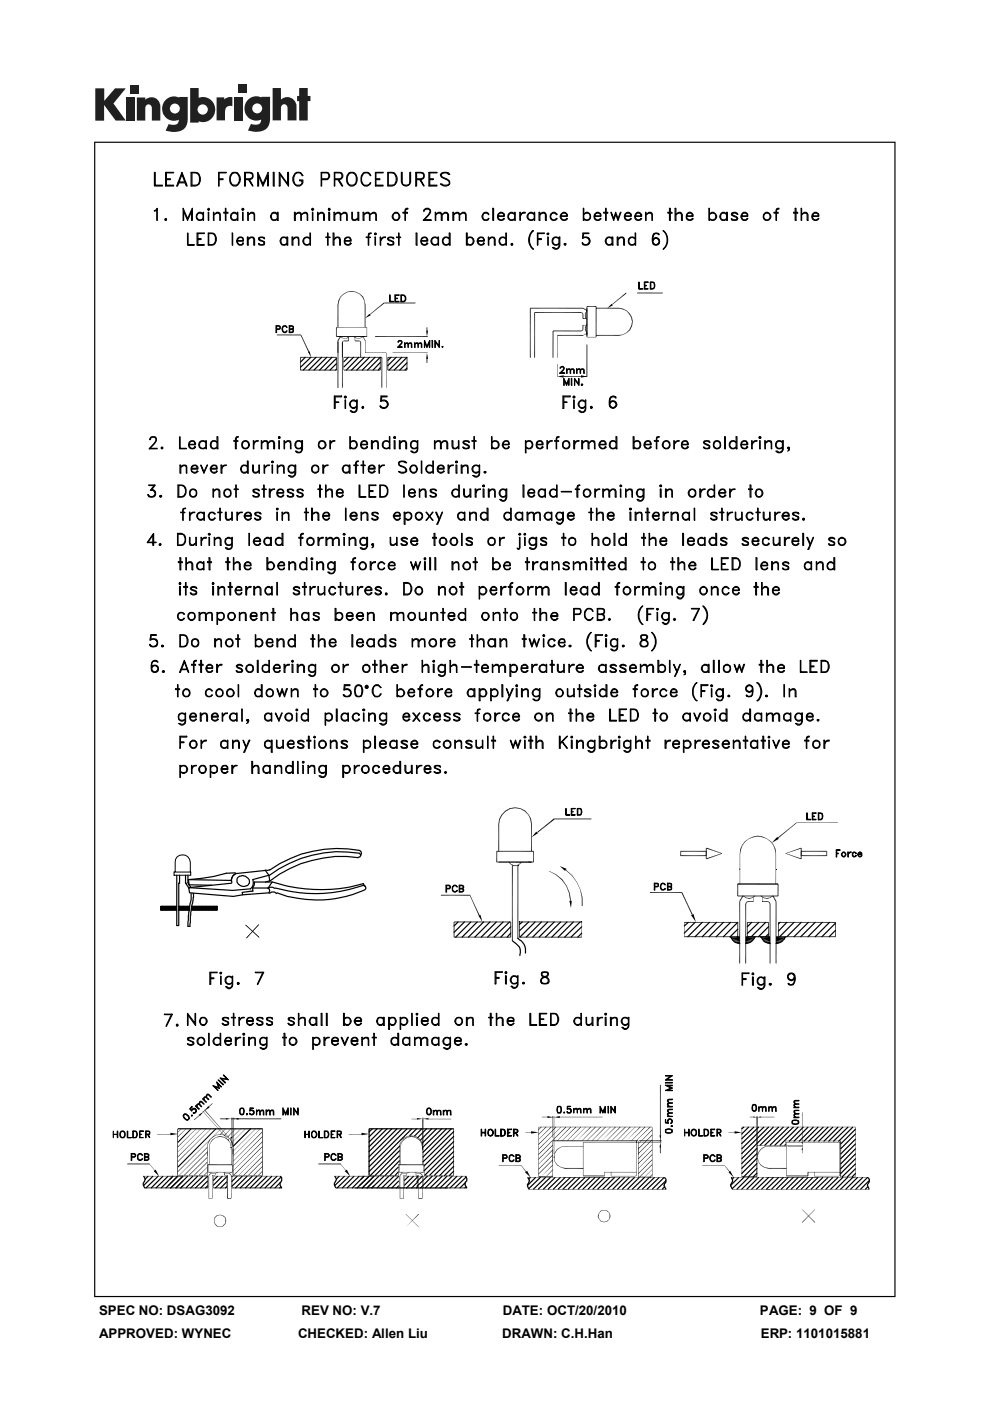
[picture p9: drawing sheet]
<svg xmlns="http://www.w3.org/2000/svg" width="210mm" height="297mm" viewBox="0 0 210 297" stroke-linecap="round" stroke-linejoin="round" font-family="sans-serif">
<defs><g id="words">
<g font-size="2.8">
<text x="21" y="278.7">SPEC NO: DSAG3092</text>
<text x="64" y="278.7">REV NO: V.7</text>
<text x="106.6" y="278.7">DATE: OCT/20/2010</text>
<text x="161.2" y="278.7">PAGE: 9 OF 9</text>
<text x="21" y="283.6">APPROVED: WYNEC</text>
<text x="63.2" y="283.6">CHECKED: Allen Liu</text>
<text x="106.5" y="283.6">DRAWN: C.H.Han</text>
<text x="161.4" y="283.6">ERP: 1101015881</text>
</g>
</g></defs>
<g fill="#231f20">
<path d="M20.2 18.7h1.9v2.7l2.3-2.7h2.3l-2.6 3.2 2.6 3.7h-2.2l-2.4-3.3v3.3h-1.9z"/>
<path d="M26.7 20.7h1.8v4.9h-1.8z"/>
<path d="M49.6 20.7h1.8v4.9h-1.8z"/>
<path d="M27.6 18h1.8v1.8h-1.8z"/>
<path d="M50.6 17.9h1.8v1.8h-1.8z"/>
<path d="M29 20.7h1.8v.4a1.9 1.9 0 0 1 2.2-.3 1.9 1.9 0 0 1 1 2v2.8h-1.8v-2.7a.7 .7 0 0 0-.7-.8 .7 .7 0 0 0-.7 .8v2.7h-1.8z"/>
<path d="M45.9 20.6h1.7v.5a2.02 2.02 0 0 1 1.7-.5v1.9h-.2a1.12 1.12 0 0 0-1.4 1.3v1.7h-1.8z"/>
<path d="M57.8 18.7h1.8v2.4a1.98 1.98 0 0 1 2.2-.3 1.98 1.98 0 0 1 1.1 2v2.7h-1.9v-2.6a.7 .7 0 0 0-.7-.8 .7 .7 0 0 0-.7 .8v2.6h-1.8z"/>
<path d="M63.5 18.7h1.8v1.6h.5v1.1h-.5v4.1h-1.8v-4.1h-.5v-1.1h.5z"/>
<path d="M40.3 18.7v7.3h1.8v-.3a2.63 2.63 0 0 0 3.5-2.5 2.63 2.63 0 0 0-3.5-2.5v-2zM41.9 23.2a1.1 1.1 0 0 1 2.2 0 1.1 1.1 0 0 1-2.2 0z"/>
<path d="M35.3 21a2.56 2.56 0 0 0-.6 3.3 2.56 2.56 0 0 0 3.2 1.1 1.09 1.09 0 0 1-1.5 1.1l-.6-.2-.7 1.4a5.3 5.3 0 0 0 3.8-.2 2.69 2.69 0 0 0 .9-2.4v-4.5h-1.8v.1l-.8-.2a2.44 2.44 0 0 0-1.9 .5zM36 23a1.06 1.06 0 0 1 2.1 0 1.06 1.06 0 0 1-2.1 0z"/>
<path d="M52.8 21a2.56 2.56 0 0 0-.6 3.3 2.56 2.56 0 0 0 3.2 1 1.09 1.09 0 0 1-1.5 1.1l-.7-.1-.6 1.4a5.3 5.3 0 0 0 3.7-.3 2.69 2.69 0 0 0 1-2.3v-4.6h-1.8v.2l-.9-.3a2.44 2.44 0 0 0-1.8 .6zM53.5 23a1.06 1.06 0 0 1 2.1 0 1.06 1.06 0 0 1-2.1 0z"/>
</g>
<g fill="#000">
<path d="M63.7 71l1.9 3.6-.2 .1zM63.7 71h.2l1.7 3.6zM65.3 74.7l.4-.2 .3 1.3zM71.3 69.4l.1 2h-.1zM71.3 69.4h.1v2zM71.8 63.7l.1 .1-.3 .9zM71.9 63.8l-.1 .9h-.2zM72.1 71.4l-.3 .9-.2-.1zM72.1 71.4h.2l.5 .4zM72.2 62.9l.1 .1-.5 .7zM72.1 71.4h.2l-.5 .9zM72.3 71.4l.5 .4z"/>
<path d="M72.3 63l-.4 .8-.1-.1zM72.7 72.3l.1 .1-.3 .1zM72.5 72.5l.3-.1zM72.8 71.7l.7 .1zM72.2 62.9l.7-.6 .1 .1zM72.2 62.9l.8-.5-.7 .6zM72.7 72.3l.3-.1v.2zM72.7 72.3l.3 .1zM73.5 71.7l.6-.3zM73.5 71.7l.6-.3-.6 .4zM72.9 62.3l.7-.4 .1 .1zM72.9 62.3l.8-.3-.7 .4z"/>
<path d="M73.8 71.5l.2 .8h-.2zM73 72.4l.9-.2v.2zM73 72.2h.9l-.9 .2zM73.8 71.5h.2v.8zM73.6 61.9l1-.2v.2zM73.6 61.9h1zM75 71.4h.2l.5 .4zM75.2 71.4l.5 .4zM75.2 71.5l.1 .8zM75.3 72.2h.9l-.9 .2zM75.3 72.4l.9-.2v.2zM74.6 61.7l.8 .3-.8-.1z"/>
<path d="M74.6 61.7l.9 .2zM75.7 71.7l.6 .1zM75.4 62l.1-.1 .8 .5zM76.2 72.2l.1 .2h-.1zM75.5 61.9l.8 .4v.1zM76.3 71.7l.7-.3zM76.3 71.7l.6-.3h.1zM76.4 72.3v.2zM76.2 72.2l.2 .1-.1 .1zM76.4 72.3l.2 .2h-.2zM76.8 71.3h.6l-.6 .1zM76.8 71.4l.6-.1v.1z"/>
<path d="M76.3 62.4v-.1l.5 .7zM76.9 71.4l.6 .8-.1 .1zM76.9 71.4h.1l.5 .8zM76.3 62.3l.7 .6-.2 .1zM76.8 63l.2-.1 .3 .9zM77.4 63.7v1zM77 62.9l.3 .9zM78.4 66.5l.2 .4-1.2 .6zM77.4 63.7l.1 1h-.1zM77.8 69.4l.1 2zM78.5 66.6l2.9-2.4-2.9 2.5zM78.5 66.7l2.9-2.5 .1 .1z"/>
<path d="M90.5 76.1l.1 .8h-.1zM90.5 69.4l.1 .7h-.1zM90.6 74.8l.2 1.3h-.4zM90.4 70.1h.4l-.2 1.3zM90.5 76.1h.1v.8zM90.5 69.4h.1v.7zM118.2 79.8l1.4-.2v.5zM123.3 70.1h.3l-.3 .2zM123.3 70.1h.3zM123.6 69.8h.1l-.2 .2zM123.3 66.2l.2 .2zM123.6 68.9l.1 .9h-.1z"/>
<path d="M123.6 66.7l.1 .8h-.1zM123.5 66.4h.1v.3zM123.5 70l.2-.2-.1 .3zM123.3 66.2l.3 .2h-.1zM123.6 68.9h.1v.9zM123.6 66.7h.1v.8zM123.6 66.4l.1 .3h-.1zM124.1 66.4h.1l-.1 .8zM124.1 67.2l.1-.1 .3 .7zM124.1 69.3h.1l-.1 .7zM124.1 70h.1l.3 .7zM124.2 66.4v.7l-.1 .1z"/>
<path d="M124.2 67.1l.4 .6-.1 .1zM124.2 69.3v.7h-.1zM124.2 70l.4 .6-.1 .1zM123.6 69l.7-.1zM123.6 68.9h.7zM123.6 67.6l.7-.1v.1zM123.6 67.5h.7l-.7 .1zM124.4 70.5l.2 .6h-.2zM123.2 79.6l1.3 .2-1.3 .3zM124.5 71.4h1.9zM124.5 71.5l1.9-.1zM124.5 65.8l.1 .1-.5 .5z"/>
<path d="M124.5 68.6l.1 .2-.5 .5zM123.6 65.4l1 .4-.1 .1zM123.6 71.1l.9-.5zM124.4 70.5h.2v.6zM124.6 65.9l-.4 .5h-.1zM124.6 68.8l-.4 .5h-.1zM123.6 65.3l1 .5-1-.4zM123.6 71.2l.9-.6 .1 .1zM124.5 65.1l1.9-.2v.2zM124.5 64.9h1.9l-1.9 .2zM129.7 64.4l.3 .3-1.2 .6zM129.8 64.5l3-2.5-2.9 2.6z"/>
<path d="M129.9 64.6l2.9-2.6 .1 .2zM131.3 71h.8l-.8 .2zM131.3 71l.8-.1zM132.1 70.9l.9-.3zM132.1 70.9l.8-.4 .1 .1zM131.3 65.3l.8 .1v.2zM131.3 65.3l.8 .3-.8-.2zM133.5 69.9l.1 .1-.7 .5zM132.1 65.4l.8 .5-.8-.3zM132.9 70.5l.7-.5-.6 .6zM132.1 65.4l.9 .4-.1 .1zM133.9 69.1l.2 .1-.6 .7z"/>
<path d="M133 65.8l.5 .8-.6-.7zM134.1 69.2l-.5 .8-.1-.1zM133 65.8l.6 .7-.1 .1zM134.1 68.2h.1l-.3 .9zM133.5 66.6l.1-.1 .3 .9zM134.2 68.2l-.1 1-.2-.1zM133.9 67.4l.2-.1v.9zM133.6 66.5l.5 .8-.2 .1zM134.1 67.3l.1 .9h-.1zM105.9 173.6l.1 .1-.3 1zM106 173.7l-.1 1h-.2zM106.4 172.7l.1 .1-.6 .8z"/>
<path d="M106.5 172.8l-.5 .9-.1-.1zM107.2 171.9l.1 .1-.9 .7zM106.4 172.7l.9-.7-.8 .8zM107.2 171.9l1-.6v.2zM107.2 171.9l1-.4-.9 .5zM108.2 171.3l1.1-.1v.1zM108.2 171.3h1.1l-1.1 .2zM109.3 171.2l1.1 .1v.2zM109.3 171.2l1.1 .3-1.1-.2zM110.4 171.3l.9 .7-.9-.5zM110.4 171.3l1 .6-.1 .1zM111.4 171.9l.6 .9-.7-.8z"/>
<path d="M111.4 171.9l.7 .8-.1 .1zM112.1 172.7l.4 1-.5-.9zM112.5 173.7l.1-.1v1.1zM112.1 172.7l.5 .9-.1 .1zM113.7 176.3l.4 .4-1.4 .8zM112.6 173.6l.2 1.1h-.2zM113.9 176.4l3.6-2.9-3.5 3.1zM114 176.6l3.5-3.1 .1 .2zM157.4 179.1l.1 .1-.5 .9zM157.5 179.2l-.3 .9h-.2zM158 178.4l.1 .1-.7 .6zM158.1 178.5l-.6 .7-.1-.1z"/>
<path d="M158 178.4l.8-.6zM158 178.4l.8-.5-.7 .6zM158.8 177.8l1-.4v.1zM158.8 177.8l1-.3zM159.8 177.4l.9-.2v.2zM159.8 177.4h.9l-.9 .1zM160.7 177.2l1 .2v.1zM160.7 177.2l1 .3-1-.1zM161.7 177.4l1 .5zM161.7 177.4l1 .5-1-.4zM162.7 177.8l.7 .7zM162.7 177.8l.8 .6-.1 .1z"/>
<path d="M164.9 177.4l.3 .5-1.5 .8zM163.4 178.5l.1-.1 .5 .8zM163.5 178.4l.6 .7-.1 .1zM164.9 177.6l4-3.2-3.8 3.3zM165.1 177.7l3.8-3.3 .1 .1zM36.9 185.5l.1 .1zM52 196.2l3 2.5-.1 .1zM52.1 196.1l2.9 2.6-3-2.5zM54.8 196l-2.5 2.9h-.1zM54.8 196l.1 .1-2.6 2.8zM99.6 189.8l2.1 4.2-.1 .1zM99.6 189.8l.1-.1 2 4.3z"/>
<path d="M101.5 194.1l.4-.1 .4 1.5zM107.9 182.9l.2-.1 .2 .5zM108.1 182.8l.3 .4-.1 .1zM108.3 183.3l.1-.1 .5 .4zM108.4 183.2l.6 .3-.1 .1zM109 183.5l.6 .1h-.7zM109 183.5h.6v.1zM109.6 183.5l.6-.2-.6 .3zM109.6 183.5l.6-.2zM109.8 183.4l.1 .1zM110.5 182.8l.2 .1-.6 .3zM110.1 183.2l.6-.3-.5 .4z"/>
<path d="M110.2 195.4l.1 .1zM112 182.7h.7l-.7 .2zM112 182.9l.7-.2v.2zM116.4 184.6l1.5 .9zM116.4 184.6l1.6 .8-.1 .1zM118.7 183.6l1.5 .6-.4 .4zM117.9 185.5l.1-.1 1.2 1.2zM118 185.4l1.2 1v.2zM119.2 186.4l.9 1.5-.9-1.3zM119.2 186.4l1 1.4-.1 .1zM120.1 187.9l.1-.1 .5 1.6zM120.2 187.8l.7 1.6h-.2z"/>
<path d="M120.7 189.4h.2v1.6zM120.8 191h.5l-.2 1.5zM120.9 189.4l.2 1.6h-.2zM119.9 184.5l.1-.1 1.3 1.3zM120 184.4l1.4 1.2-.1 .1zM121.3 185.7l.1-.1 .9 1.4zM121.4 185.6l1 1.4zM122.3 187l.8 1.6zM122.4 187l.7 1.6zM123.4 195.4l.1 .1zM123.4 190.3h.2l-.2 1.8zM123.1 188.6l.3 1.7z"/>
<path d="M123.6 190.3v1.8h-.2zM123.1 188.6l.5 1.7h-.2zM144.3 180.4l.2 .9-.2 .2zM144.3 180.4l.2 .2v.7zM144.5 189.3l2.4 4.6-.2 .1zM144.5 189.3l.2-.1 2.2 4.7zM146.6 194l.5-.2 .5 1.7zM149.7 180.6l.2 .9-.2-.2zM149.7 180.6l.2-.2v1.1zM149.8 182l3.3-1.1-3.2 1.3zM149.8 179.9l3.4 1zM149.9 182.2l3.2-1.3 .1 .1z"/>
<path d="M149.9 179.7l3.3 1.2-3.4-1zM155.1 198.9l1.8 .8-1.7-.7zM155.1 198.9l1.8-.3zM154.9 198.6h1.6l-1.4 .3zM155.2 199l1.7 .7zM155.3 199.1l1.6 .6-1.5-.4zM155.4 199.3l1.5 .4zM155.5 199.4l1.4 .3-1.3-.2zM155.6 199.5l1.3 .2zM155.7 199.6l1.2 .1zM155.8 199.7l1.1 .3zM156 199.8l.9 .2z"/>
<path d="M156.1 199.9l.8 .1zM156.3 199.9l.6 .1zM156.4 200h.5zM156.5 198.5h.4l-.4 .2zM156.5 198.7l.4-.2v.2zM155.8 199.7h1.1v.3zM155.1 198.9l1.8-.3v1.1zM157 180.1h.2l-.3 1zM157.2 180.1l-.3 1zM157.5 189.9l-.5 1.3-.2-.1zM157.6 190l.1-.1 .5 .5zM157.5 189.9l.2 .1-.7 1.2z"/>
<path d="M157.7 189.9l.6 .4-.1 .1zM158.2 190.4l.6 .2zM158.2 199.7h1.1l-1.1 .3zM158.2 198.6l1.8 .3-1.8 .8zM158.3 191.2l.1 .1-.3 .4zM158.3 190.3l.5 .1v.2zM158.1 191.7l.3-.4-.1 .4zM158.3 191.2l.4-.1v.1zM158.3 191.2h.4zM158.2 200h.5zM158.8 190.4h.8l-.8 .2zM158.8 190.4h.8z"/>
<path d="M158.2 200l.6-.1zM158.2 200l.7-.1zM158.2 200l.9-.2zM158.2 200l1.1-.3zM158.2 199.7l1.2-.1zM159.5 190.3l.5-.4 .2 .1zM158.2 199.7l1.3-.2zM159.5 190.3l.7-.3-.6 .4zM158.2 199.7l1.4-.3-.1 .1zM158.2 199.7l1.5-.4zM158.7 191.2l1.1-.1v.1zM158.7 191.1h1.1l-1.1 .1z"/>
<path d="M159.8 190.2l.1 1zM158.2 199.7l1.7-.6zM158.2 199.7l1.7-.7zM158.2 199.7l1.8-.8-.1 .1zM158.5 198.6h1.7l-.2 .3zM158.2 198.6l1.8 .3zM161.3 190l.2-.1 .4 .5zM161.5 189.9l.5 .4-.1 .1zM161.6 198.9l1.7 .8-1.7-.7zM161.6 198.9l1.7-.3zM161.3 198.6h1.7l-1.4 .3zM161.6 191.1h1.2l-1.2 .1z"/>
<path d="M161.6 191.2l1.2-.1v.1zM161.6 190.2l.1 1zM161.6 199l1.7 .7zM161.7 199.1l1.6 .6-1.5-.4zM161.8 199.3l1.5 .4zM161.9 190.4l.8 .2zM161.9 199.4l1.4 .3-1.3-.2zM162 190.3l.7 .1v.2zM162 199.5l1.3 .2zM162.1 199.6l1.2 .1zM162.2 199.7l1.1 .3zM162.4 199.8l.9 .2z"/>
<path d="M162.6 199.8l.7 .2zM162.7 190.4h.6l-.6 .2zM162.7 190.4h.6zM162.7 199.9l.6 .1zM162.8 200h.5zM162.8 191.1l.3 .2-.3-.1zM163.1 191.3l.1-.1v.5zM162.8 191.1l.4 .1-.1 .1zM163.2 190.3l.6-.4 .1 .1zM163.2 190.3l.7-.3-.6 .4zM162.2 199.7h1.1v.3zM161.6 198.9l1.7-.3v1.1z"/>
<path d="M163.2 191.2l.2 .5h-.2zM163.8 190l.9 1.1-.2 .1zM163.8 190l.2-.1 .7 1.2zM164.1 179.1l.2 1zM164.3 180.1h.2v1zM164.1 179.1l.4 1h-.2zM164.5 180.1l.1 1zM164.6 184.2l.1 .1zM164.6 198.5h.5l-.5 .2zM164.6 198.7l.5-.2v.2zM164.6 199.7h1.1l-1.1 .3zM164.6 198.6l1.9 .3-1.9 .8z"/>
<path d="M164.6 200h.5zM164.6 200l.6-.1zM164.6 200l.8-.1zM164.6 200l.9-.2zM164.6 200l1.1-.3zM164.6 199.7l1.2-.1zM164.6 199.7l1.4-.2zM164.6 199.7l1.4-.3v.1zM164.6 199.7l1.5-.4zM164.6 199.7l1.7-.5zM164.6 199.7l1.8-.7-.1 .2zM164.6 199.7l1.9-.8-.1 .1z"/>
<path d="M165.1 198.6h1.5l-.1 .3zM164.6 198.6l1.9 .3zM166.6 180.9l3.3 1.1zM166.6 181l3.3 1v.2zM166.6 180.9l3.3-1.2zM166.6 181l3.3-1.3v.2zM169.8 180.4l.2 .9-.2 .2zM169.8 180.4l.2 .2v.7zM175.3 180.6l.1 .9-.1-.2zM175.3 180.6l.1-.2v1.1zM41.1 237.4l1.1-.9-1 1zM42.2 236.5h.1l-1.1 1z"/>
<path d="M42.1 236.4l1.1-.7-.8 .9zM44.2 234.5l.2 .3-1 .6zM43.1 235.7l.6-.5-.5 .6zM43.7 235.2l-.5 .6zM44.2 234.7l.8-.8-.7 .9zM45 233.9l.1 .1-.8 .8zM46.7 237.3l1.2-.2v.2zM46.7 237.1h1.2l-1.2 .2zM47.9 237l1.1 .2-1.1 .2zM49 237.1h.8l-.8 .2zM49 237.3l.8-.2v.2zM49.4 237.2l1.2-.2v.4z"/>
<path d="M87.3 237.3l1.1-.1zM87.3 237.2h1.1zM88.4 237l1.2 .2-1.2 .2zM89.7 237.2l-.1 .1zM89.7 237.2l1.2-.2v.4zM114.8 238.9l-.6 .7v-.1zM114.8 238.9v.1l-.6 .6zM114.9 236.9l1.2-.1zM114.9 236.8h1.2zM117 236.8h.5zM117 236.9l.5-.1zM116.1 236.6l1.2 .3-1.2 .1z"/>
<path d="M117.5 236.9l1.2-.3v.4zM159.8 236.7l.7 .2-.7 .1zM159 236.9l.8-.1zM159 236.8h.8zM160.5 236.9l.1-.1zM160.6 236.9l.8-.2v.3zM31.7 246.8l1.1 1.3zM32.6 248.3l.4-.3 .8 1.4zM37.7 248.4l6.7-6.7-6.7 6.8zM37.7 247.4l8.1-8.1-8.1 8.2zM42.6 239.3l-4.9 4.9zM37.7 243.1l3.9-3.8-3.9 3.9z"/>
<path d="M37.7 246.3l7-7-7 7.1zM37.7 245.3l6-6-6 6zM37.7 242.1l2.8-2.8-2.8 2.9zM37.7 241l1.7-1.7-1.7 1.8zM37.7 240l.7-.7-.7 .8zM36.1 240.2l1.6 .2-1.6 .3zM44.4 241.7l-6.7 6.8zM45.8 239.3l-8.1 8.2zM41.6 239.3l-3.9 3.9zM44.7 239.3l-7 7.1zM43.7 239.3l-6 6zM40.5 239.3l-2.8 2.9z"/>
<path d="M39.4 239.3l-1.7 1.8zM38.4 239.3l-.7 .8zM43.9 243.2l-5.9 6zM43.9 243.2l.1 .1-6 5.9zM43.9 244.2l-4.8 5h-.1zM43.9 244.2l.1 .1-4.9 4.9zM40 249.2l3.9-3.9-3.8 3.9zM43.9 245.3l.1 .1-3.9 3.8zM43.9 246.4l-2.7 2.8h-.1zM43.9 246.4h.1l-2.8 2.8zM42.1 249.2l1.8-1.7-1.7 1.7zM43.9 247.5l-1.7 1.7z"/>
<path d="M43.9 248.5l-.6 .7h-.1zM43.9 248.5l.1 .1-.7 .6zM43.9 244l.1 1.1zM44 247l.2 1.5h-.2zM44.1 242.3l-.2 .8zM44.2 242.4l-.3 .7zM44 247h.2v1.5zM44.3 254.1h.7zM44.4 248.5l.6 .3zM44.5 242.4l-.2 .9zM44.5 241.5l.1 .1-.5 .7zM44.6 242.4l-.3 .9z"/>
<path d="M44.6 241.6l-.4 .8-.1-.1zM44.8 248.6l-.5 .6zM44.8 248.6l.1 .1-.6 .5zM45 241.6l.1 .1-.6 .7zM45 248.7l.7 .1zM45 249.2h.6zM45.1 241.7l-.6 .7zM44.5 241.5l.6-.5 .1 .1zM46.8 239.3l-1.7 1.8zM44.5 241.5l.7-.4-.6 .5zM45.4 258.8l.1 .7zM45.5 258.1l-.1 .7z"/>
<path d="M45.5 259.5l.1-.1 .4 .6zM45.6 258.2l-.2 .6zM45.6 259.4l.4 .5v.1zM45.6 248.8l.1 .4zM45.7 248.7l.6-.1zM45 241.6l.8-.5zM45 241.6l.8-.4-.7 .5zM45.1 241l.8-.4zM45.1 241l.8-.3-.7 .4zM46 257.7v.1l-.5 .3zM46 260l.6 .2zM45.5 258.1l.5-.3-.4 .4z"/>
<path d="M46 259.9l.6 .3zM46 257.7l.6-.2zM46 257.7l.6-.1zM47.8 239.3l-1.1 1.3-.1-.1zM45.8 241.1l.9-.2v.1zM45.8 241.1l.9-.1zM45.9 240.6l.8-.1zM45.9 240.6h.8zM47.8 239.3l-1.1 1.3zM46.6 257.5l.6 .3zM47.7 259.4l.1 .1-.6 .4zM46.6 257.5l.7 .2z"/>
<path d="M47.2 259.9l.6-.4-.5 .5zM47.4 248.5l.6 .3zM46.7 240.5l.8 .2zM46.7 240.9l.9 .3-.9-.2zM48.9 239.3l-1.3 1.5v-.1zM46.7 240.5l.9 .1zM47.6 248.6l.1 .6h-.1zM46.7 240.9l.9 .2zM48.9 239.3l-1.3 1.5zM47.2 257.8l.1-.1 .4 .5zM47.8 258.8h.2l-.3 .6zM47.6 248.6h.1v.6z"/>
<path d="M47.8 258.1v.7zM47.3 257.7l.5 .4-.1 .1zM48 258.8l-.2 .7zM47.8 258.1l.2 .7h-.2zM48 248.7l.7 .1zM42.9 235.5l5.3 5.9zM49.9 239.3l-1.6 1.8-.1-.1zM47.6 240.6l.6 .5zM47.6 240.6l.6 .5-.7-.4zM48.2 254.1h.8zM47.6 249.2h.6zM47.6 241.2v-.1l.7 .6z"/>
<path d="M49.9 239.3l-1.6 1.8zM47.6 241.1l.8 .5-.1 .1zM43.3 235.4l5.3 5.9zM43.3 235.4l.1-.1 5.2 5.9zM48.7 248.7l.6-.1zM48.7 248.7l.6-.2zM48.7 241.5l2.3-2.2-2.2 2.3zM48.4 241.6l.4 .8-.5-.7zM48.2 241l.6 .6zM51 239.3l-2.2 2.3zM48.4 241.6l.5 .8zM48.2 241l.7 .5-.1 .1z"/>
<path d="M49 241.1l.1 .1zM48.8 242.4l.2 .9zM48.6 248.8l.5 .4h-.1zM48.9 242.4l.2 .9zM48.7 248.7l.4 .5-.5-.4zM48.9 241.5l.3 .9zM52 239.3l-2.8 2.9zM49.3 247v1.5zM52 239.3l-2.7 2.9zM49.2 242.4l.1-.1v.8zM48.9 241.5l.4 .8-.1 .1zM49.3 243.6l.2 1.2h-.2z"/>
<path d="M55.6 242l-6.2 6.3zM55.6 242l.1 .1-6.3 6.2zM55.6 240.9l-6.2 6.4zM55.6 240.9l.1 .1-6.3 6.3zM55.6 239.9l-6.2 6.4zM55.6 239.9l.1 .1-6.3 6.3zM55.2 239.3l-5.8 5.9zM54.2 239.3l-4.8 4.9zM49.3 242.3l.2 .8h-.2zM55.6 243.1l-6 6.1h-.1zM49.3 243.6h.2v1.2zM55.6 243.1h.1l-6.1 6.1z"/>
<path d="M55.6 244.2l-5 5zM55.6 245.2l-3.9 4h-.1zM55.6 245.2l.1 .1-4 3.9zM55.6 246.2l-2.9 3h-.1zM55.6 246.2l.1 .1-3 2.9zM55.6 247.3l-1.8 1.9h-.1zM55.6 247.3l.1 .1-1.9 1.8zM55.6 248.3l-.8 .9zM55.6 248.3l.1 .1-.9 .8zM72.2 246.8l1.2 1.3zM73.1 248.3l.4-.3 .8 1.4zM76.7 240.2l1.6 .2-1.6 .3z"/>
<path d="M84.6 247l.1 1.5zM84.5 246.9l.2-.1zM84.5 246.8h.2zM84.8 254.1h.8zM84.8 242.5l-.1 .8zM84.9 242.5l-.2 .8zM85 248.5l.6 .3zM85.1 242.4l-.2 .9zM85.2 241.8l-.4 .7zM85.2 241.9l-.3 .6h-.1zM85.3 248.6l-.4 .6h-.1zM85.3 248.6l.1 .1-.5 .5z"/>
<path d="M85.6 248.7l.6 .1zM85.6 241.6v.1l-.5 .7zM85.6 249.2h.6zM85.6 241.7l-.5 .7zM85.7 241.2l.1 .1-.6 .5zM85.2 241.8l.6-.5zM86.1 257.4l2.8 2.8zM86.1 257.5l2.8 2.7zM86.2 248.8v.4zM86.2 248.7l.6-.1zM86.2 248.7l.6-.2zM85.6 241.6l.7-.5 .1 .1z"/>
<path d="M85.6 241.6l.8-.4-.8 .5zM85.7 241.2l.8-.3zM85.7 241.2l.8-.3-.7 .4zM86.5 240.9l.8-.1zM86.5 240.9h.8zM86.3 241.1l1-.2v.1zM86.3 241.1l1-.1zM87.9 248.5l.6 .3zM87.3 240.8l.7 .1zM87.3 240.9l.8 .3-.8-.2zM88.2 248.6l.1 .6zM87.3 240.9l.9 .2z"/>
<path d="M88.5 248.7l.7 .1zM88 240.9l.7 .4zM88.8 254.1h.7zM88.2 249.2h.6zM88 240.9l.8 .3-.1 .1zM88.2 241.1l.7 .6-.8-.5zM88.2 241.1l.7 .5v.1zM89.2 248.7l.6-.1zM89.2 248.7l.6-.2zM88.7 241.3l.1-.1 .4 .7zM88.8 241.2l.5 .6-.1 .1zM88.9 241.6l.5 .8-.5-.7z"/>
<path d="M88.9 241.6l.6 .8zM89.1 248.8l.5 .4h-.1zM89.3 241.8l.2 .7-.3-.6zM89.4 242.4l.1 .9zM89.6 243.6h.1zM89.2 248.7l.4 .5-.5-.4zM89.3 241.8l.3 .7h-.1zM89.5 242.4l.1 .9zM89.6 242.5l.1 .8zM89.8 247l.1 1.5zM89.6 242.5l.2 .8zM89.7 246.9l.3-.1z"/>
<path d="M89.7 246.8h.3zM111.5 240h1.1zM111.5 240.1l1.1-.1zM110.4 247l1.2 1.4-.1 .1zM110.4 247l1.2 1.4zM111.4 248.6l.4-.4 .8 1.5zM117.9 238.9l-3.7 3.8v-.1zM116.9 238.9l-2.7 2.7zM120 238.9l-5.8 5.9zM114.2 243.6l4.8-4.7-4.8 4.8zM117.2 245.9l-3 3.1v-.1zM117.2 244.8l-3 3.2v-.1z"/>
<path d="M117.2 243.7l-3 3.2zM117.2 242.7l-3 3.2v-.1zM115.8 238.9l-1.6 1.7v-.1zM112.6 239.8l1.6 .3-1.6 .2zM117.9 238.9l.1 .1-3.8 3.7zM116.9 238.9l.1 .1-2.8 2.6zM120 238.9l.1 .1-5.9 5.8zM119 238.9l-4.8 4.8zM117.2 245.9h.1l-3.1 3.1zM117.2 244.8l.1 .1-3.1 3.1zM117.2 243.7l.1 .1-3.1 3.1zM117.2 242.7l.1 .1-3.1 3.1z"/>
<path d="M115.8 238.9l.1 .1-1.7 1.6zM117.2 247h.1l-2.5 2.5zM117.2 248l-1.4 1.5zM117.2 248l.1 .1-1.4 1.4zM117.2 249.1l-.4 .4zM117.2 249.1l-.3 .4zM117.5 245.3l.1 1zM117.5 245.3l.2 1zM117.6 244.4l-.1 .9zM117.6 246.3l.5 .7zM117.7 244.5l-.2 .8zM117.7 246.3l.5 .7h-.1z"/>
<path d="M118.1 243.6l.1 .1-.6 .7zM118.1 247h.1l.8 .5zM121 238.9l-2.9 3zM118.2 243.7l-.5 .8-.1-.1zM118.2 247l.8 .5zM121 238.9l.1 .1-2.9 2.9zM118.1 243.6l.9-.5zM118.1 243.6l.9-.4-.8 .5zM119 247.5l.8 .3zM119 247.5l.8 .1v.2zM122.1 238.9l-2.9 3zM122.1 238.9l.1 .1-3 2.9z"/>
<path d="M119 243.1l.8-.1zM119 243.1h.8zM123.1 238.9l-2.8 3zM123.1 238.9l.1 .1-2.9 2.9zM124.2 238.9l-2.9 3zM124.2 238.9l-2.8 3zM125.3 238.9v.1l-2.9 2.9zM126.3 238.9l-2.9 3zM126.3 238.9l.1 .1-2.9 2.9zM127.4 238.9l-3 3zM127.4 238.9l.1 .1-3 2.9zM128.4 238.9l-2.9 3z"/>
<path d="M128.4 238.9l.1 .1-2.9 2.9zM129.5 238.9l-3 3zM129.5 238.9l-2.9 3zM126.8 257.9h.1l.1 .6zM126.9 257.9l.2 .6zM127 257.2l-.2 .7zM127 258.5l.5 .5zM127.1 257.2l-.2 .7h-.1zM127.1 258.5l.4 .4v.1zM127.5 256.7v.1l-.5 .4zM127.5 259l.6 .1zM127 257.2l.5-.4z"/>
<path d="M127.5 258.9l.6 .2zM130.5 238.9l.1 .1-3 2.9zM127.5 256.7l.6-.2zM127.5 256.7l.6-.1zM128.1 259.1l.7-.1zM128.2 248.5l.1 .8zM131.5 238.9l-2.9 3zM128.1 256.5l.6 .3zM128.7 258.9l.6-.4zM131.5 238.9l.1 .1-2.9 2.9zM128.1 256.5l.7 .2zM128.7 258.9l.6-.4-.5 .5z"/>
<path d="M128.8 256.7l.4 .5-.5-.4zM129.3 257.9h.2l-.3 .6zM129.2 257.2l.1 .7zM128.8 256.7l.5 .5zM129.5 257.9l-.3 .6zM129.3 257.2l.2 .7h-.2zM129.6 248.5l.1 .9zM132.6 238.9l-2.9 3zM132.6 238.9l.1 .1-3 2.9zM133.6 238.9l-2.8 3zM133.6 238.9l.1 .1-2.9 2.9zM134.7 238.9l-2.9 3z"/>
<path d="M134.7 238.9l-2.8 3zM135.7 238.9l.1 .1-2.9 2.9zM136.8 238.9l-2.9 3zM136.8 238.9v.1l-2.8 2.9zM134.7 249.3h.3zM135 249.2h-.1zM137.9 238.9l-3 3zM134.9 249.2h.2l-.1 .1zM137.9 238.9v.1l-2.9 2.9zM138.3 245.9l-2.9 3-.1-.1zM138.3 244.8l-3 3zM138.3 240.6l-2.9 3h-.1z"/>
<path d="M138.3 239.5l-3 3zM138.3 241.6l-2.9 3.1-.1-.1zM138.3 243.7l-2.9 3.1-.1-.1zM138.3 242.7l-2.9 3.1-.1-.1zM135.3 243.1l.1 1.7zM138.3 245.9h.1l-3 3zM138.3 244.8h.1l-3 3zM138.3 240.6l.1 .1-3 2.9zM138.3 239.5l.1 .1-3 2.9zM138.3 241.6l.1 .1-3 3zM138.3 243.7l.1 .1-3 3zM138.3 242.7l-2.9 3.1z"/>
<path d="M138.3 246.9l-2.6 2.7v-.1zM138.3 246.9l.1 .1-2.7 2.6zM138.3 248l-1.5 1.6zM138.3 249l-.4 .6-.1-.1zM138.3 249l.1 .1-.5 .5zM140 241.6l.1 .5h-.1zM140 243.3l.1 1.2h-.1zM139.9 240.7h.3l-.1 1.2zM140.1 242.1l.1 1.2h-.3zM140 241.6h.1v.5zM140 243.3h.1v1.2zM154.5 240h1.3z"/>
<path d="M154.5 240.1l1.3-.1zM153.6 247l1.2 1.4-.1 .1zM153.6 247l1.2 1.4zM154.9 248.2l.7 1.5-1.1-1.1zM155.8 239.8l1.5 .3-1.5 .2zM160.6 245.3l.2 1zM160.7 245.3l.2 1zM160.8 244.4l-.2 .9zM160.8 246.3l.5 .7zM160.9 244.5l-.3 .8zM160.9 246.3l.5 .7h-.1zM161.3 243.6l.1 .1-.6 .7z"/>
<path d="M161.3 247h.1l.7 .5zM161.4 243.7l-.5 .8-.1-.1zM161.4 247l.7 .5zM161.3 243.6l.8-.5v.1zM162.1 247.5l.9 .3zM161.3 243.6l.8-.4-.7 .5zM162.1 247.5l.9 .1v.2zM162.1 243.1l.9-.1zM162.1 243.1h.9zM166.5 242l.1 .8zM170.2 243.1l.1 .7h-.3zM170 242.1h.3l-.1 .7z"/>
<path d="M170.1 256.4l2.8 2.7-.1 .1zM172.8 256.4l-2.6 2.8-.1-.1zM170.1 242.8l.1 .3zM170.1 243.8l.1 .7zM170.1 256.4l2.8 2.7zM172.8 256.4l-2.6 2.8zM171.3 248.5l.2 .8h-.2zM171.3 248.5h.2v.8zM172.7 248.5l.1 .9zM177.9 249.3h.2zM178 249.2l.1 .1h-.2zM178.1 249.2h-.1z"/>
<path d="M178 249.2h.1v.1zM46.6 260.1l.7-.1zM88.8 257.4l.1 .1-2.8 2.7z"/>
<path d="M20 30v245h169.9v-245zM20.2 30.3h169.5v244.5h-169.5z"/>
</g>
<g fill="none" stroke="#000" stroke-width=".21">
<path d="M58.7 71h5.1M63.7 75.8h7.6v2.7h-7.6zM71.3 71.4h6.6M71.3 69.4h6.6M71.7 64.7v4.7M71.7 72.2v10.1M72.6 72.5v9.7M72.9 75.8v2.7M73 75.8h8v6.4M76.5 72.5v3.3M77.4 74.8h4.5M77.4 64.7v4.7"/>
<path d="M77.5 72.2v2.6M79.6 71.4h11.1M80.7 75.8v2.7h-7.7M81.5 64.2h6.6M82 74.8v7.4M82.3 75.8h4v2.7h-4zM83.3 74.8h7.4M118.3 77.2v2.7M119.6 79.8h4.9M123.3 66.3h-9.9v9.5M123.3 70.2h-6v5.6M123.6 65.3h-11.1v10.5"/>
<path d="M123.6 71.1h-5.4l.1 4.7M124.5 65v6.4M124.5 73v6.9M126.4 71.1h4.9M126.4 65v6.4M126.4 65.3h4.9M135.2 62.1h5.4M105.8 174.7v5.8M112.7 174.7v5.8M117.5 173.6h7.9M149.8 179.8v2.3M169 174.4h8.7"/>
<path d="M169.9 179.8v2.3M36.9 184.9h3.6v.7h-3.6zM37.2 184.9v-2a1.61 1.61 0 0 1 1.6-1.6 1.61 1.61 0 0 1 1.6 1.6v2M93.5 189.8h6.2M96.3 195.5h12v3.2h-12zM105.4 180.5h7.7v2.3h-7.7zM108.7 183.5v16M109.8 183.5v15.4M123.3 195.5v3.2M123.4 195.5h-13.2v3.2h13.2M137.9 189.2h6.7M144.3 181.4h5.6"/>
<path d="M145.1 195.6h11.4v3h-11.4M145.2 195.6v3M149.9 180.5h-5.6M156.5 187.4h8.5v2.6h-8.5zM156.9 191.2v13.1M156.9 181.1v6.3M158.2 191.7v12.6M158.2 198.6h5.1M158.5 198.6v-3h4.5v3M163.3 191.7v12.6M164.6 181.1v6.3M164.6 191.2v13.1"/>
<path d="M165.1 195.6h12.1v3h-12.1zM169.8 181.4h5.6M175.4 180.5h-5.6M37.7 239.3v9.9M37.7 239.3h18M49 237v5.9M49.4 237v5.9M50.2 237.2h9.5M55.6 239.3v9.9M89.6 237v10M89.8 237v5.8M90.9 237.3h4.8"/>
<path d="M96.2 239.3v9.9M96.2 239.3h-17.9v9.9h6.2M114.2 239v10.5M114.2 239h24.1M117.3 236.6v4.6M117.5 236.6v8.1M118.7 236.8h9.1M138.3 239v10.5M140.1 230v10.7M157.3 239h24.1M157.4 239v10.5M160.5 236.7v5.9"/>
<path d="M160.7 236.7v8.4M161.4 236.8h2.9M170.1 235.9v6.2M181.5 239v10.5M27 246.8h4.7M30.5 249.4h13.6M33.3 240.5h2.8M37.7 249.2h6.3M44 243.1v6.1M44.1 248.5h5.2M44.1 249.4v2.5h-13.4M44.1 247h5.2"/>
<path d="M44.3 249.2v4.9M44.4 243.3v3.7M45.1 249.2v4.9M45.2 249.4v2.5M45.3 249.4h2.8M45.3 251.9h2.8M48 249.4v2.5M48.2 249.2v4.9M49 243.3v3.7M49 249.2v4.9M49.2 249.4h10.3M49.2 251.9h10.6"/>
<path d="M49.2 249.4v2.5M49.4 243.1v6.1h6.3M67.5 246.8h4.8M71 249.4h13.6M71.3 251.9h27.7M74 240.5h2.7M84.5 246.8v2.4M84.6 248.5h5.3M84.6 247h5.3M84.7 249.4v2.5M84.8 243.3v3.5M84.8 249.2v4.9"/>
<path d="M84.9 243.3v3.7M85.6 249.2v4.9M85.8 249.4v2.5M85.8 249.4h13M88.6 249.4v2.5M88.8 249.2v4.9M89.6 249.2v4.9M89.8 243.3v3.5M89.8 249.4v2.5M90 246.8v2.4h6.2M105.8 247.1h4.7M112 249.6h29"/>
<path d="M112.2 252.2h29M114.2 249.5h3.1M117.3 241.9v7.6M117.3 241.9h18M119.8 247.7h3.9M119.8 243h3.9M123.7 242.1v7.2h4.5M123.7 242.2h11.3M128.2 248.5h6.8M129.7 249.4h5M135 242.1v7.1M135.2 242.2h5.1"/>
<path d="M135.3 249.5h3M135.4 241.9v7.6M135.6 241.9h4.7M148.9 247.1h4.7M155.1 249.6h29M155.4 252.2h28.9M160.5 242.8v6.7h-3.2M160.5 242.8h6.1M163 247.7h3.8M163 243h3.8M166.6 241.9h11.7M166.8 242.2h11.3"/>
<path d="M166.8 249.3h4.6M166.8 242.1v7.2M166.9 242.8h3.4M167.1 243h3.2M171.4 248.5h6.7M172.7 249.4h5.2M178.1 242.1v7.1M178.3 242v7.5M178.3 249.5h3.1"/>
</g>
<g fill="none" stroke="#000" stroke-width=".25">
<path d="M32.8 36.6h.1v2.7h1.5v.1h-1.6zM35.1 36.6h1.7h-1.5v2.7h1.5v.1h-1.7zM35.3 37.9h.8v.2h-.8M37.7 38.8h1.7M37.9 38.6h1.4M38.6 36.6l1.1 2.8h-.2l-.9-2.4-.9 2.4h-.2zM40.5 36.6h1a1.51 1.51 0 0 1 .8 2.2l-.1 .2-.7 .4h-1zM40.7 36.6h.8a1.57 1.57 0 0 1 .4 2.6l-1.2 .1zM46.4 36.6h1.6h-1.5v2.8zM46.5 37.9h.8v.2h-.8M49.3 36.6h.2a1.04 1.04 0 0 1 1.4 .8 1.43 1.43 0 0 1-1.4 2 1.8 1.8 0 0 1-.2-2.8zM49.3 36.8a.97 .97 0 0 1 1 0 .97 .97 0 0 1 .5 .9l-.2 1.1a.94 .94 0 0 1-1 .4 .94 .94 0 0 1-.8-.9v-.6z"/>
<path d="M52 37.9h1l.4-.2 .2-.2-.2-.7-.4-.2h-1v2.8h-.1v-2.8h1.5a.82 .82 0 0 1 .3 .9 .82 .82 0 0 1-.7 .6h-1M52.7 38.1l1 1.3-.8-1.3M54.7 36.6l1.1 2.4 1.1-2.4v2.8l-.1-2.2-1 2.2-1-2.2v2.2h-.1zM58 36.6h.1v2.8h-.1zM59.2 36.6l1.8 2.4v-2.4h.2v2.8l-1.8-2.4v2.4h-.2zM62.6 36.8a1.01 1.01 0 0 1 1.6 .4h-.1l-.5-.6h-.6a1.57 1.57 0 0 0 0 2.7l.8-.1 .3-.4v-.5h-.5v-.1h.6a1.02 1.02 0 0 1-.6 1.2 1.02 1.02 0 0 1-1.3-.6 1.67 1.67 0 0 1 .3-2zM68.2 37.9h1.2a.73 .73 0 0 0 0-1.3h-1.2l-.1 2.8v-2.8h1.3a.8 .8 0 0 1 .5 .7 .8 .8 0 0 1-.5 .8h-1.2M71 37.9h1l.4-.2v-.9l-.4-.2h-1l-.1 2.8v-2.8h1.1a.76 .76 0 0 1 .7 .5 .76 .76 0 0 1-.3 .8l-.4 .2h-1M71.7 38.1l.8 1.3h.2l-.8-1.3M74.1 36.6a1.36 1.36 0 0 1 1.5 .5 1.36 1.36 0 0 1 0 1.7 1.04 1.04 0 0 1-1.5 .5 1.85 1.85 0 0 1 0-2.7zM74.1 36.8a.97 .97 0 0 1 1 0 .97 .97 0 0 1 .5 .9l-.1 1.1a.99 .99 0 0 1-1.1 .5 .99 .99 0 0 1-.8-1v-.6zM77.1 36.6a1.06 1.06 0 0 1 1.5 .6 1.01 1.01 0 0 0-1.1-.6 1.01 1.01 0 0 0-.8 1.1 1.25 1.25 0 0 0 1 1.6l.5-.1 .4-.4a1.04 1.04 0 0 1-1.5 .5 1.85 1.85 0 0 1 0-2.7z"/>
<path d="M79.6 36.6h1.6h-1.5v2.7h1.5v.1h-1.6zM79.7 37.9h.9v.2h-.9M82.3 36.6h.9a1.53 1.53 0 0 1 .5 2.6l-.5 .2h-.9zM82.3 36.6h.9a1.57 1.57 0 0 1 .4 2.6l-1.3 .1zM85.1 36.6h.2l.1 2.4a1.12 1.12 0 0 0 1.4 0l.1-2.4h.2v2a.98 .98 0 0 1-1 .8 .98 .98 0 0 1-1-.8zM88.4 37.9h.9l.4-.2 .2-.2-.2-.7-.4-.2h-.9v2.8h-.2v-2.8h1.5a.82 .82 0 0 1 .3 .9 .82 .82 0 0 1-.7 .6h-.9M89 38.1l1 1.3-.8-1.3M91 36.6h1.7h-1.6v2.7h1.6v.1h-1.7zM91.1 37.9h.8v.2h-.8M93.8 36.6a1.36 1.36 0 0 1 1.6 .4h-.3a.85 .85 0 0 0-.8-.4 .85 .85 0 0 0-.7 .6l.4 .5a1.89 1.89 0 0 1 1.4 .9v.4a1.26 1.26 0 0 1-2 0h.4a1.1 1.1 0 0 0 1.5 0 .78 .78 0 0 0-.6-.9 1.33 1.33 0 0 1-1.3-1.1zM32.8 44.7l.5-.5v2.5v-2.3l-.3 .3zM35 46.5l.2-.1 .1 .2h-.3z"/>
<path d="M35.1 46.5h.1M35.1 46.5l.1 .1zM38.8 44.2l1 2.2 1-2.2v2.5h-.2v-1.9l-.8 1.9-.9-1.9-.1 1.9zM39.8 49.4l.1 2.5 1.3 .1h-1.4zM41.8 49.4h1.5l-1.3 .1v2.4l1.3 .1h-1.5zM42 50.6h.7v.2h-.7M43.1 45l.1 1.7zM44.2 49.4h.8a1.35 1.35 0 0 1 .9 1.3 1.35 1.35 0 0 1-.9 1.3h-.8zM44.2 44.2l.2 .1-.1 .3-.2-.2zM44.2 44.3h.1M44.2 45l.1 1.7zM44.2 44.3l.1 .1z"/>
<path d="M44.3 49.5h.7a1.34 1.34 0 0 1 0 2.4h-.7zM45.3 45l.1 1.7zM45.4 45.5l.6-.5 .6 .2 .1 1.5-.1-1.2a.58 .58 0 0 0-.8-.2zM47.5 45h.8v.2h-.8zM47.8 44.2l.1 2.5zM49.3 49.4v2.6zM50.4 51h1.1v-.5l-.3-.1a.77 .77 0 0 0-.8 .7 .77 .77 0 0 0 .8 .8l.3-.4 .1 .1a.73 .73 0 0 1-1.2 0 .86 .86 0 0 1 0-1 .86 .86 0 0 1 1.1-.2l.1 .7h-1.2M50.4 45v1.7zM51.3 44.3l.2-.1 .2 .2-.2 .2zM51.5 44.3h.1M51.5 45v1.7zM51.5 44.3v.1z"/>
<path d="M52.5 50.3h.1v1.7h-.1zM52.6 45v1.7zM52.6 45.5l.6-.5 .7 .2 .1 1.5-.1-1.2a.58 .58 0 0 0-.8-.2zM53 50.4h.8l.2 .4v1.2h-.2l-.1-1.5-.5-.1-.6 .4zM54.9 50.8l.9 .3a.48 .48 0 0 1 .2 .8 .86 .86 0 0 1-1.2-.3l.3 .3M54.9 50.5l.4-.1 .7 .1M54.9 51.7l.4 .2 .7-.2M55.1 50.4l-.2 .2 .2 .3M55.9 50.4l.2 .2a.73 .73 0 0 0-1.3 0l.4 .4 .8 .4M55.9 51.2v.7M57.7 45.2l.7-.2 .4 .4-.4-.2h-.4a.76 .76 0 0 0-.4 .9 .76 .76 0 0 0 .8 .5l.4-.2a.83 .83 0 0 1-1.3 .1 .83 .83 0 0 1 .2-1.3zM58.8 45h.2v1.7h-.2z"/>
<path d="M59.7 50.4a.79 .79 0 0 1 1.1 .2l-.4-.2a.77 .77 0 0 0-.8 .7 .77 .77 0 0 0 .8 .8l.4-.3a.73 .73 0 0 1-1.2 0 .95 .95 0 0 1 .1-1.2zM60.8 50.3h.2v1.7h-.2zM61.9 50.3h.2v1.7h-.2zM62.5 50.4h.8l.1 1.6-.2-1.5-.5-.1-.6 .4zM62.5 45h.1v1.7h-.1zM62.6 45.5l.6-.5 .6 .2 .1 1.5-.1-1.2a.54 .54 0 0 0-.8-.2zM63.9 45.5l.7-.5 .6 .2 .1 1.5-.1-1.2a.54 .54 0 0 0-.9-.2zM64.4 50.6a.82 .82 0 0 1 1.4 0l-.5-.2a.77 .77 0 0 0-.9 .7 .77 .77 0 0 0 .9 .8l.5-.3a.85 .85 0 0 1-1.2 .2 .85 .85 0 0 1-.2-1.2zM65.8 49.4v2.6zM66.1 44.3l.3-.1 .1 .2-.2 .2zM66.3 44.3h.1M66.3 45l.1 1.7z"/>
<path d="M66.3 44.3l.1 .1zM67.4 45l.1 1.7zM67.5 45.5l.5-.5 .6 .2 .2 .3v1.2h-.2v-1.2a.54 .54 0 0 0-.8-.2zM69.1 50.3l.9 .1zM69.5 49.4l.1 2.6zM69.7 44.2l.3 .1-.1 .3-.2-.2zM69.7 44.3h.1M69.7 45h.2v1.7h-.2zM69.7 44.3l.2 .1zM70.7 49.4h.1v2.6h-.1zM70.8 45h.2v1.7h-.2zM71 45.5l.6-.5 .6 .2 .1 1.5-.1-1.2a.54 .54 0 0 0-.9-.2z"/>
<path d="M71.2 50.4h.8l.2 .4v1.2h-.2l-.1-1.5-.5-.1-.6 .4zM72.3 45.5l.6-.5 .6 .2 .1 1.5-.1-1.2a.58 .58 0 0 0-.8-.2zM73.1 51h1.2l-.1-.5a.7 .7 0 0 0-1 .1 .78 .78 0 0 0-.1 .9 .78 .78 0 0 0 .9 .4l.3-.4 .2 .1a.84 .84 0 0 1-1.2 .2 .84 .84 0 0 1-.2-1.1 .84 .84 0 0 1 1.1-.3l.3 .4v.3h-1.4M74.6 45l.2 1.5a.75 .75 0 0 0 1.1-.2 .89 .89 0 0 1-1.2 .3zM75.9 45h.2v1.7h-.2zM77 45h.2v1.7h-.2zM77.2 45.5l.6-.5 .6 .2 .1 1.5-.1-1.2a.54 .54 0 0 0-.9-.2zM77.7 50.3l.8 .1zM78.4 49.5l-.2 .4-.1 2.1 .1-2.5 .5-.1-.5 .3M78.5 45.5l.6-.5 .6 .2 .1 1.5-.1-1.2a.58 .58 0 0 0-.8-.2zM79.5 49.5h.3v.2l-.2 .1zM79.6 49.5h.1"/>
<path d="M79.6 50.3v1.7zM79.6 49.5v.2zM80.7 50.3v1.7zM81.2 50.4l.6-.1-.5 .1-.6 .6zM82.3 50.8l.9 .3a.48 .48 0 0 1 .2 .8 1.01 1.01 0 0 1-1.2-.3h.1l.1 .3M82.3 50.5l.4-.1 .7 .1M82.3 51.7l.4 .2 .7-.2M82.4 50.4v.5M83.3 50.4l.2 .2-.1-.2a1.01 1.01 0 0 0-1.2 .2l.4 .4 .8 .4M83.3 51.2l.1 .3-.1 .4M83.8 45a.84 .84 0 0 1 1 .6 .84 .84 0 0 1-.6 1 .84 .84 0 0 1-1-.6l.2-.6zM84.1 50.3l.9 .1z"/>
<path d="M84.5 49.4l.1 2.6zM85.5 45h.9v.2h-.9zM86.2 44.3l-.2 .4-.1 2v-2l.1-.4 .5-.1v.1l-.5 .1M88.3 49.4h.1v2.6h-.1zM89.4 51h1.2l-.1-.5a.7 .7 0 0 0-1 .1 .78 .78 0 0 0-.1 .9 .78 .78 0 0 0 .8 .4l.4-.4 .1 .1a.84 .84 0 0 1-1.1 .2 .84 .84 0 0 1-.2-1.1 .84 .84 0 0 1 1.1-.3l.2 .4v.3h-1.3M89.9 46.6l1.6 .1h-1.7l1.1-1.2a.75 .75 0 0 0 .2-1.1l-.7-.1-.5 .5a.55 .55 0 0 1 .5-.6 .84 .84 0 0 1 .9 .5l-.1 .5-1.3 1.5M91.6 50.6a.82 .82 0 0 1 1.3 0l-.5-.2a.77 .77 0 0 0-.8 .7 .77 .77 0 0 0 .8 .8l.5-.3a.85 .85 0 0 1-1.2 .2 .85 .85 0 0 1-.1-1.2zM92.3 45l.1 1.7zM92.4 45.5l.6-.5h.4l.4 .5v1.2h-.2v-1.2a.54 .54 0 0 0-.8-.2zM92.9 50.3l.1 1.7zM93.8 45.5l.6-.5 .6 .2 .1 .3v1.2h-.1v-1.2a.54 .54 0 0 0-.9-.2zM94.1 50.4l.4-.1 .5 .1 .3 .2-.5-.2a.77 .77 0 0 0-.9 .7 .77 .77 0 0 0 .9 .8l.5-.3-.3 .3-.5 .1a.91 .91 0 0 1-.7-.7 .91 .91 0 0 1 .3-.9z"/>
<path d="M95.3 49.4h.2v2.6h-.2zM96.1 45h.1v1.7h-.1zM96.2 45.5l.6-.5 .6 .2 .1 1.5-.1-1.2a.54 .54 0 0 0-.8-.2zM97.5 45.5l.6-.5 .7 .2v1.5v-1.2a.58 .58 0 0 0-.9-.2zM98.9 49.4h.2v2.6h-.2zM99.3 50.4a.84 .84 0 0 1 1.1 .2 .84 .84 0 0 1-.2 1.1 .84 .84 0 0 1-1.1-.1l.4 .3a.77 .77 0 0 0 .9-.8 .77 .77 0 0 0-.9-.7l-.4 .2zM101.4 51h1.2l-.1-.5a.7 .7 0 0 0-1 .1 .78 .78 0 0 0-.1 .9 .78 .78 0 0 0 .8 .4l.4-.4 .1 .1a.83 .83 0 0 1-1.1 .2 .83 .83 0 0 1-.2-1.1 .83 .83 0 0 1 1.2-.2l.1 .6h-1.3M102.6 45.2l.6-.2 .5 .4-.1 .1-.1-.2a.74 .74 0 0 0-1 .1 .7 .7 0 0 0 .1 1.1 .7 .7 0 0 0 1-.2l.1 .1a.83 .83 0 0 1-1.3 .1 .83 .83 0 0 1 .2-1.3zM103.6 50.3l.1 1.7zM104 50.4h.9l.1 .4v1.2h-.1l-.1-1.5-.5-.1-.6 .4zM104.5 44.2h.2v2.5h-.2zM105.6 45.8h1.3v-.3a.72 .72 0 0 0-1-.2l-.3 .5a.7 .7 0 0 0 .4 .8 .7 .7 0 0 0 .9-.3l.1 .1a.82 .82 0 0 1-1.2 .1 .82 .82 0 0 1-.1-1.2 .82 .82 0 0 1 1.2 0l.1 .6h-1.4"/>
<path d="M106.2 50.4l.3-.1 .6 .1 .2 .2-.5-.2a.77 .77 0 0 0-.9 .7 .77 .77 0 0 0 .9 .8l.5-.3-.2 .3-.6 .1a.91 .91 0 0 1-.7-.7 .91 .91 0 0 1 .4-.9zM107.3 49.4l.1 2.6zM108.4 51.7l.3-.1v.3l-.2 .1zM108.5 51.7h.1M108.5 51.7h.2v.2h-.2zM109.2 45l.1 1.7zM110.3 45l.1 1.7zM110.7 45.2l.7-.2v.2l-.7 .1-.3 .5zM112 45.4a.74 .74 0 0 1 .6-.4 .74 .74 0 0 1 .7 .4l-.5-.2a.73 .73 0 0 0-.8 .7 .73 .73 0 0 0 .8 .7l.5-.2a.82 .82 0 0 1-1.1 .2 .82 .82 0 0 1-.2-1.2zM112.7 49.2l.4-.3a2.62 2.62 0 0 0 0 3.9 2.49 2.49 0 0 1-.4-3.6zM113.3 45l.1 1.7zM114 49.4h1.4l-1.3 .1v2.5z"/>
<path d="M114.1 50.6h.7v.2h-.7M114.3 45h.2v1.7h-.2zM114.5 45.5l.6-.5 .6 .2 .2 .3v1.2h-.2v-1.2a.54 .54 0 0 0-.9-.2zM116 49.5l.3-.1 .1 .3h-.4zM116.2 49.5h.1M116.2 50.3l.1 1.7zM116.2 49.5l.1 .2zM117 45.2a.68 .68 0 0 1 1.1 .2l-.1 .1a.6 .6 0 0 0-1-.2l-.2 .5a.65 .65 0 0 0 .4 .7 .65 .65 0 0 0 .8-.2l.1 .1a.83 .83 0 0 1-1.3 .1 .83 .83 0 0 1 .2-1.3zM117.4 50.4l.4-.2 .5 .2 .3 .2-.5-.2a.78 .78 0 0 0-.9 .7 .78 .78 0 0 0 .9 .8l.5-.3-.3 .3-.5 .1a.91 .91 0 0 1-.7-.7 .91 .91 0 0 1 .3-.9zM118.6 50.3h.1v1.7a.83 .83 0 0 1-.6 .8 .83 .83 0 0 1-.9-.3l.4 .1a.52 .52 0 0 0 .9-.1zM119 45.8h1.2v-.3a.68 .68 0 0 0-1.1-.1 .68 .68 0 0 0 .1 1.1l.6 .1 .4-.3 .1 .1a.83 .83 0 0 1-1.1 .2 .83 .83 0 0 1-.2-1.2 .83 .83 0 0 1 1.2-.1l.1 .6h-1.3M119.7 51.7l.2-.1 .1 .3h-.3z"/>
<path d="M119.8 51.7h.1M119.8 51.7l.1 .2zM123.6 51.6l.3 .3M123.7 44.2l.1 2.5zM123.8 45.4a.82 .82 0 0 1 1.5 .2 .82 .82 0 0 1-1 1.1l-.5-.3 .5 .2a.73 .73 0 0 0 .9-.7 .73 .73 0 0 0-.9-.7zM124.5 50.4a.82 .82 0 0 1 .5 .7 .82 .82 0 0 1-.5 .8M125 50.9a.94 .94 0 0 0-1.4-.4v-1.1h1.3l-1.1 .1-.2 .9a.91 .91 0 0 1 1.4 .3 .91 .91 0 0 1-.6 1.3l-.8-.1v-.4a.77 .77 0 0 0 .7 .4 .77 .77 0 0 0 .7-.5M126.1 45.8h1.3v-.3a.72 .72 0 0 0-1-.2l-.3 .5a.7 .7 0 0 0 .4 .8 .7 .7 0 0 0 .9-.3l.1 .1a.82 .82 0 0 1-1.2 .1 .82 .82 0 0 1-.1-1.2 .82 .82 0 0 1 1.2 0l.1 .6h-1.4M128 45h.9v.2h-.9zM128.5 44.2l.1 2.5zM128.8 50.4a.72 .72 0 0 1 1 .2l-.4-.2a.77 .77 0 0 0-.9 .7 .77 .77 0 0 0 .9 .8l.4-.3a.73 .73 0 0 1-1.3 0 .87 .87 0 0 1 .3-1.2zM129.6 45l.6 1.4 .4-1.4 .5 1.4 .6-1.4-.6 1.7-.5-1.3-.4 1.3z"/>
<path d="M129.8 50.3h.2v1.7h-.2zM130.9 50.3h.2v1.7h-.2zM131.4 50.4h.9l.1 .4v1.2h-.1l-.1-1.5-.5-.1-.6 .4zM132.5 45.8h1.3v-.3a.72 .72 0 0 0-1-.2l-.3 .5a.7 .7 0 0 0 .5 .8 .7 .7 0 0 0 .8-.3l.1 .1a.82 .82 0 0 1-1.2 .1 .82 .82 0 0 1-.1-1.2 .82 .82 0 0 1 1.2 0l.1 .6h-1.4M133.6 50.4l.3-.1 .6 .1 .2 .2-.5-.2a.77 .77 0 0 0-.8 .7 .77 .77 0 0 0 .8 .8l.5-.3-.2 .3-.6 .1a.91 .91 0 0 1-.6-.7 .91 .91 0 0 1 .3-.9zM134.7 49.4l.1 2.6zM134.7 45.8h1.2v-.3a.6 .6 0 0 0-.9-.2l-.3 .5a.65 .65 0 0 0 .4 .7 .65 .65 0 0 0 .8-.2l.2 .1-.3 .2-.6 .1a.84 .84 0 0 1-.5-1 .84 .84 0 0 1 1-.6l.4 .4v.4h-1.4M135.5 59.8l.1 1.4 .7 .1h-.8zM136.7 59.8h.7h-.6v1.4l.6 .1h-.7zM136.9 45l.1 1.7zM137 45.5l.6-.5 .7 .2 .1 1.5-.1-1.2a.58 .58 0 0 0-.9-.2zM137.4 59.8h.1"/>
<path d="M137.9 59.8h.7a.83 .83 0 0 1 .2 1 .83 .83 0 0 1-.9 .5zM138 59.8h.5l.3 .4v.7l-.3 .3h-.5zM138.5 51l.2-.4 .3-.1 .6 .1 .2 .4M138.5 51.4l.5 .5 .6-.2 .2-.3M138.7 49.7l.3-.2 .7 .2M138.8 49.5a2.32 2.32 0 0 0-.2 2.1l.4 .3M139 50.5l-.5 .6M139.3 50.5l.4 .3 .1 .3-.1 .5-.4 .3M139.6 49.5l.2 .3-.1-.3a.9 .9 0 0 0-1.2 .4l-.1 .6a1.05 1.05 0 0 0 .8 1.5 .79 .79 0 0 0 .6-1.2 .79 .79 0 0 0-1.3 0M140.7 48.9a2.46 2.46 0 0 1 0 3.9 2.62 2.62 0 0 0 0-3.9zM141.7 45h.8v.2h-.8zM142 44.2h.2v2.5h-.2z"/>
<path d="M143.2 44.2h.2v2.5h-.2zM143.4 45.5l.6-.5 .5 .2 .2 .3v1.2h-.2v-1.2a.54 .54 0 0 0-.8-.2zM145.6 45.8h1.2v-.3a.68 .68 0 0 0-1-.1 .68 .68 0 0 0 .1 1.1l.6 .1 .3-.3 .2 .1-.3 .2-.6 .1a.84 .84 0 0 1-.5-1 .84 .84 0 0 1 1-.6l.4 .4v.4h-1.4M150.4 44.2l.1 2.5zM150.5 45.4a.84 .84 0 0 1 1.2-.1 .84 .84 0 0 1 0 1.2 .84 .84 0 0 1-1.2-.1l.5 .2a.73 .73 0 0 0 .8-.7 .73 .73 0 0 0-.8-.7zM153 45.2l.7-.2 .4 .4-.4-.2h-.4a.76 .76 0 0 0-.4 .9 .76 .76 0 0 0 .8 .5l.4-.2a.83 .83 0 0 1-1.3 .1 .83 .83 0 0 1 .2-1.3zM154.1 45h.2v1.7h-.2zM155.2 45.5l.9 .4 .4 .5a1.01 1.01 0 0 1-1.3 .2l-.1-.2 .3 .2M155.2 45.3h1.1M155.2 46.5l.4 .1 .7-.1M155.4 45.2l-.2 .2 .2 .2M156.2 45.2l.1 .2h.2a.74 .74 0 0 0-.7-.4 .74 .74 0 0 0-.7 .4l.4 .4 .8 .3"/>
<path d="M156.2 46v.6M157.3 45.8h1.2l-.2-.5a.74 .74 0 0 0-1 .3 .74 .74 0 0 0 .4 1h.5l.3-.3 .1 .1a.82 .82 0 0 1-1.2 .1 .82 .82 0 0 1-.1-1.2 .82 .82 0 0 1 1.2 0l.1 .6h-1.3M162.2 45.3a.71 .71 0 0 1 1.1 .2 .71 .71 0 0 1-.4 1 .71 .71 0 0 1-.9-.5zM164.2 45h.8v.2h-.8zM164.8 44.3l-.2 2.4v-2l.1-.4 .5-.1v.1l-.5 .1M168.3 45h.9v.2h-.9zM168.7 44.2h.1v2.5h-.1zM169.9 44.2l.1 2.5zM170 45.5l.6-.5 .6 .2 .2 .3v1.2h-.2v-1.2a.54 .54 0 0 0-.8-.2zM172.3 45.8h1.3v-.3a.72 .72 0 0 0-1-.2l-.3 .5a.7 .7 0 0 0 .4 .8 .7 .7 0 0 0 .9-.3l.1 .1a.82 .82 0 0 1-1.2 .1 .82 .82 0 0 1-.1-1.2 .82 .82 0 0 1 1.2 0l.1 .6h-1.4M58.7 69.7h.6l.1-.4-.2-.1h-.5l-.1 1.3v-1.4h.6l.2 .1-.1 .5-.6 .1M60.1 69.2l.4-.1 .4 .3-.2-.2a.58 .58 0 0 0-.8 .6 .58 .58 0 0 0 .8 .5l.2-.1-.5 .3a.82 .82 0 0 1-.3-1.3z"/>
<path d="M61.4 69.7h.7v-.5h-.7v1.2l.8-.1-.1-.4-.7-.1M61.9 69.7l.3 .2v.4l-.8 .2v-1.4l.8 .1v.5l-.3 .1M64.7 75.8l-1 1M65.9 75.8l-2.2 2.1M67 75.8l-2.7 2.7M68.2 75.8l-2.7 2.7M69.3 75.8l-2.7 2.7M70.4 75.8l-2.6 2.7M71.3 77.1l-1.3 1.4M71.3 78.3l-.1 .2M71.3 76l-2.4 2.5M73.9 75.8l-.9 .9"/>
<path d="M75 75.8l-2 2M76.1 75.8l-2.6 2.7M77.3 75.8l-2.7 2.7M78.4 75.8l-2.7 2.7M79.6 75.8l-2.8 2.7M80.7 78l-.5 .5M80.7 75.8l-2.8 2.7M80.7 76.9l-1.6 1.6M82.7 62.5v1.4l.7 .1h-.7zM82.9 75.8l-.6 .6M83.8 62.5h.8l-.7 .1v1.3l.7 .1h-.8zM83.9 63.2h.4l-.4 .1"/>
<path d="M84 75.8l-1.7 1.7M84.5 73.6h.8h-.9l.8-1-.2-.3h-.3l-.2 .2v-.1l.5-.2 .2 .2v.4l-.7 .8M85.1 62.5h.5a.76 .76 0 0 1 .5 .8 .76 .76 0 0 1-.5 .7h-.5zM85.1 62.6l.7 .2a.68 .68 0 0 1-.2 1.1h-.5zM85.2 75.8l-2.7 2.7M85.8 72.7l.1 .9zM85.9 73a.45 .45 0 0 1 .7-.2v.8l-.1-.8h-.4zM86.3 78l-.4 .5M86.3 75.8l-2.7 2.7M86.3 76.9l-1.5 1.6M86.6 73l.6-.3 .1 .3v.6v-.8zM87.9 72.7l.1 .9z"/>
<path d="M88 73a.45 .45 0 0 1 .7-.2v.8l-.1-.8h-.4zM88.7 73l.6-.3 .2 .3v.6l-.1-.8zM90 73.6h.1M90 72.2l.6 1.3 .5-1.3v1.4v-1.1l-.5 1.1-.6-1.1v1.1zM91.7 72.2v1.4zM92.2 72.2l1 1.3v-1.3v1.4l-.9-1.1-.1 1.1zM93.8 73.5l.1 .1zM118.8 79.1h1h-1.1l.9-1-.2-.3-.5 .2h-.1l.6-.3 .3 .4-.9 1M120.2 78.2l.1 .9zM120.3 78.5l.6-.3 .1 .3v.6l-.1-.8zM121 78.5a.45 .45 0 0 1 .7-.2l.1 .8-.2-.8h-.4zM122.3 78.2l.1 .9z"/>
<path d="M122.4 78.5l.6-.3 .1 .3v.6l-.1-.8zM123.1 78.5a.45 .45 0 0 1 .7-.2l.1 .8-.2-.8h-.4zM136.8 60.5h.3l-.3 .1M31.7 95.1h1.6h-1.6l1.1-1.1a.89 .89 0 0 0 .2-1.1l-.2-.2h-.6l-.2 .2-.1 .3h-.2l.3-.5 .8-.1a.62 .62 0 0 1 .3 .9l-1.4 1.6M34.2 94.9l.2-.1 .1 .3h-.2zM34.3 94.9h.1M34.3 94.9h.1v.2h-.1zM38.1 92.6l.1 2.5h1.3h-1.4zM38.2 98.6h.1v1.7h-.1zM38.3 99a.89 .89 0 0 1 1.2-.3l.1 1.6-.2-1.4a.75 .75 0 0 0-1.1 .1zM40.1 94.2h1.2l-.1-.5a.59 .59 0 0 0-.9 .1 .81 .81 0 0 0 .3 1.3h.4l.3-.5 .2 .2a.84 .84 0 0 1-1.2 .2 .84 .84 0 0 1-.2-1.2 .84 .84 0 0 1 1.1-.3l.3 .5v.3h-1.4M40.6 99.3h1.2l-.1-.4a.72 .72 0 0 0-1.1 .6 .72 .72 0 0 0 1.1 .6l.1-.3 .2 .2-.5 .3h-.4a1.01 1.01 0 0 1-.5-1.3 .73 .73 0 0 1 .9-.4 .73 .73 0 0 1 .5 .9h-1.4"/>
<path d="M42.5 93.6l.4-.2 .5 .1 .3 .3-.5-.3a.77 .77 0 0 0-.9 .8 .77 .77 0 0 0 .9 .8l.5-.3-.3 .3h-.5a.87 .87 0 0 1-.7-.6 .87 .87 0 0 1 .3-.9zM42.6 98.6l.6 1.5 .8-1.5-.8 1.7zM43.7 93.5l.1 1.6zM44.8 99.3h1.2l-.1-.4a.73 .73 0 0 0-1.2 .4 .73 .73 0 0 0 .9 .8h.3l.1-.3v.2a.84 .84 0 0 1-1.1 .1 .84 .84 0 0 1-.2-1.2 .84 .84 0 0 1 1.2-.2l.1 .8h-1.2M44.9 93.6l.4-.2 .5 .1 .2 .3-.4-.3a.77 .77 0 0 0-.8 .8 .77 .77 0 0 0 .8 .8l.4-.3-.2 .3-.5 .1a.92 .92 0 0 1-.4-1.6zM46 92.6h.2v2.5h-.2zM46.9 98.6h.2v1.7h-.2zM47.1 99l.3-.3 .6-.1a1.12 1.12 0 0 0-.9 .7zM49.6 93.5h.8zM50.2 92.7l-.1 2.4h-.2v-2l.2-.4 .4-.1-.4 .3M51.4 98.7a.79 .79 0 0 1 1.1 .3l-.5-.3a.76 .76 0 0 0-.8 .5 .76 .76 0 0 0 .4 .9l.9-.1a.85 .85 0 0 1-1.3 0 .85 .85 0 0 1 .2-1.3zM51.6 93.7a.76 .76 0 0 1 1 .1 .76 .76 0 0 1 0 1 .72 .72 0 0 1-.8 .2 .72 .72 0 0 1-.4-.8z"/>
<path d="M52.5 97.8h.1v2.5h-.1zM53.6 98.6h.1v1.2a.54 .54 0 0 0 .9 .3l.3-.3-.6 .5-.6-.2-.1-.3zM53.7 93.5l.1 1.6zM53.9 93.8l.5-.3h.4a.89 .89 0 0 0-1 .7zM54.9 98.6l.1 1.7zM55.4 93.5l.1 1.6zM55.9 93.5h.8l.2 .5v1.1h-.2l-.1-1.4-.5-.2-.6 .5zM56 98.6l.1 1.7zM56.5 98.7l.6-.1-.4 .1-.6 .6zM57.2 93.5h.9l.1 .5v1.1h-.1l-.1-1.4-.5-.2-.6 .5zM57.6 97.9h.4v.1l-.3 .1zM57.7 97.9h.1"/>
<path d="M57.7 98.6l.1 1.7zM57.7 97.9l.1 .1zM58.8 98.6l.1 1.7zM58.9 99a.97 .97 0 0 1 1.3-.3l.1 1.6-.1-1.3-.2-.1-.5-.2zM59.1 92.7h.3v.2h-.2zM59.2 92.7h.1M59.2 93.5v1.6zM59.2 92.7v.2zM60.3 93.5v1.6zM60.8 93.5h.8l.1 1.6-.1-1.1-.2-.3-.4-.2-.7 .5zM61.2 99a.82 .82 0 0 1 1.3 0l-.4-.3a.78 .78 0 0 0-.8 .4 .78 .78 0 0 0 .1 1h.7l.4-.1-.4 .3h-.4a1.01 1.01 0 0 1-.5-1.3zM62.5 98.6h.2v1.8a1.02 1.02 0 0 1-1 .8l-.5-.4h.2a.83 .83 0 0 0 1.1 0z"/>
<path d="M62.9 93.6l.4-.2 .5 .1 .2 .3-.4-.3a.77 .77 0 0 0-.9 .8 .77 .77 0 0 0 .9 .8l.4-.3-.2 .3-.5 .1a.91 .91 0 0 1-.7-.7 .91 .91 0 0 1 .3-.9zM64 93.5h.2v1.8a.78 .78 0 0 1-.6 .7 .78 .78 0 0 1-.9-.3h.2a.6 .6 0 0 0 .7 .2 .6 .6 0 0 0 .4-.6zM66.4 98.7a.86 .86 0 0 1 1.1 .2 .86 .86 0 0 1 0 1.1l-.5 .3h-.3a1.01 1.01 0 0 1-.5-1.3zM66.4 98.9a.71 .71 0 0 1 1 .1 .71 .71 0 0 1-.1 1 .71 .71 0 0 1-.9 0 .78 .78 0 0 1 0-1.1zM67.9 93.7a.76 .76 0 0 1 1 .1 .76 .76 0 0 1 0 1 .72 .72 0 0 1-.9 .2 .72 .72 0 0 1-.4-.8zM68.5 98.6h.1v1.7h-.1zM68.7 99l.3-.3 .6-.1a1.12 1.12 0 0 0-1 .7zM70 93.5l.1 1.6zM70.2 93.8l.5-.3h.3a.89 .89 0 0 0-.9 .7zM70.9 84h1.5v.1h-1.3v2.5h-.2zM71.1 85.2h.8l-.8 .1M73 98.7a.79 .79 0 0 1 1.1 .3l-.5-.3a.76 .76 0 0 0-.8 .5 .76 .76 0 0 0 .4 .9l.9-.1a.85 .85 0 0 1-1.3 0 .85 .85 0 0 1 .2-1.3z"/>
<path d="M73 84.1l.3-.1 .2 .2-.3 .2zM73.2 84.1h.1M73.2 84.8l.1 1.8zM73.2 84.1l.1 .1zM74.1 98.6h.1v1.7h-.1zM74.2 92.6l.1 2.5zM74.3 93.8l.3-.3 .5-.1a.89 .89 0 0 1 .7 .9 .89 .89 0 0 1-.7 .9l-.5-.1-.3-.3 .5 .3a.74 .74 0 0 0 .9-.9l-.2-.4-.3-.3zM74.3 85.2a.74 .74 0 0 1 .7-.4 .74 .74 0 0 1 .7 .4l-.5-.2a.73 .73 0 0 0-.9 .7 .73 .73 0 0 0 .9 .7l.5-.2a.82 .82 0 0 1-1.2 .2 .82 .82 0 0 1-.2-1.2zM75.1 98.6l.8 .1zM75.7 97.9l-.1 2.4h-.2v-2.1l.2-.3 .4-.1-.4 .2M75.7 84.8v1.9a.78 .78 0 0 1-.5 .7 .78 .78 0 0 1-.9-.3l.6 .3 .6-.3 .2-.4zM76.6 94.2h1.3a.6 .6 0 0 0-.4-.6 .6 .6 0 0 0-.7 .2 .81 .81 0 0 0 .3 1.3h.3l.5-.5v.2a.82 .82 0 0 1-1.1 .1 .82 .82 0 0 1-.1-1.1 .82 .82 0 0 1 1.2-.1v.6h-1.3"/>
<path d="M76.6 98.6l.8 .1zM76.8 86.3l.2-.1v.4zM76.9 86.3h.1M76.9 86.3l.1 .1zM77 97.8l.1 2.5zM78.2 99.3h1.2l-.1-.4a.72 .72 0 0 0-1.1 .6 .72 .72 0 0 0 1.1 .6l.1-.3 .2 .2-.6 .3h-.3a1.01 1.01 0 0 1-.5-1.3 .73 .73 0 0 1 .9-.4 .73 .73 0 0 1 .5 .9h-1.4M78.8 93.5h.2v1.6h-.2zM79.3 93.5h.8l.1 1.6-.1-1.1-.3-.5h-.2l-.6 .5zM80.4 98.6l.1 1.7zM80.7 86.2l.4 .2M80.9 98.7l.6-.1-.4 .1-.6 .6zM81.4 93.6l.4-.2 .5 .1 .3 .3-.5-.3a.77 .77 0 0 0-.9 .8 .77 .77 0 0 0 .9 .8l.5-.3-.3 .3h-.5a.87 .87 0 0 1-.7-.6 .87 .87 0 0 1 .3-.9z"/>
<path d="M81.8 85a.81 .81 0 0 1 0 1.4M82.2 85.5a1.04 1.04 0 0 0-1.5-.4l.1-1.1h1.3v.1h-1.1l-.2 .9a.93 .93 0 0 1 1.4 .2 .93 .93 0 0 1-.3 1.3 .93 .93 0 0 1-1.3-.4h.1l.1 .2a1.04 1.04 0 0 0 1.4-.3M82.6 92.6l.1 2.5zM83.5 92.7l.3-.1 .1 .3h-.3zM83.6 92.7h.1M83.6 93.5h.2v1.6h-.2zM83.6 92.7h.2v.2h-.2zM84.7 93.5h.2v1.6h-.2zM84.7 97.9a1.45 1.45 0 0 1 1.5 .2h-.2a.94 .94 0 0 0-1.4 0l.1 .5 .3 .1a1.3 1.3 0 0 1 1.2 1.3 1.2 1.2 0 0 1-1.7 0l.6 .1h.9l.1-.6a1.24 1.24 0 0 0-1.1-.6 .61 .61 0 0 1-.3-1zM85.2 93.5h.9l.1 .5v1.1h-.1l-.1-1.4-.5-.2-.6 .5zM87.2 99l.3-.3a.76 .76 0 0 1 .8 .5 .76 .76 0 0 1-.4 .9h-.4a.89 .89 0 0 1-.3-1.1zM87.4 93.6l.3-.2 .6 .1 .2 .3-.5-.3a.77 .77 0 0 0-.8 .8 .77 .77 0 0 0 .8 .8l.5-.3-.2 .3-.6 .1a.91 .91 0 0 1-.6-.7 .91 .91 0 0 1 .3-.9z"/>
<path d="M88.5 93.5l.1 1.8a.78 .78 0 0 1-.6 .7 .78 .78 0 0 1-.8-.3l.7 .2 .5-.2 .1-.4zM89.4 97.8l.1 2.5zM90.5 99a.79 .79 0 0 1 1.3 0l-.5-.3a.75 .75 0 0 0-.9 .5 .75 .75 0 0 0 .5 .9l.9-.1-.5 .3a.86 .86 0 0 1-.9-.4 .86 .86 0 0 1 .1-.9zM91.8 97.8l.1 2.5zM92.2 93.5v1.6zM92.6 93.5h.8l.2 .5v1.1h-.2l-.1-1.4-.5-.2-.6 .5zM92.8 99.3h1.3a.6 .6 0 0 0-.4-.6 .6 .6 0 0 0-.7 .3 .82 .82 0 0 0 .1 1.1 .72 .72 0 0 0 1-.3l.1 .2-.5 .3h-.4a1.01 1.01 0 0 1-.5-1.3 .73 .73 0 0 1 .9-.4 .73 .73 0 0 1 .5 .9h-1.4M93.9 93.5h.9l.2 .5v1.1h-.2l-.1-1.4-.5-.2-.6 .5zM95 98.6h.2v1.7h-.2zM95.3 99l.2-.3 .6-.1a1.12 1.12 0 0 0-.9 .7zM95.9 93.5h.2v1.4l.5 .2 .6-.5-.3 .5h-.8l-.2-.5zM96.6 97.9l.3-.1 .1 .2-.3 .1z"/>
<path d="M96.7 97.9h.1M96.7 98.6h.2v1.7h-.2zM96.7 97.9h.2v.1h-.2zM97.2 93.5l.1 1.6zM97.8 98.6h.2v1.7h-.2zM98 99a.89 .89 0 0 1 1.2-.3l.1 1.6-.1-1.3-.4-.3zM98.3 94l1.1 .5v.6a1.01 1.01 0 0 1-1.2-.3h.1l.1 .3M98.3 93.7l.4-.2 .7 .2M98.3 94.9l.4 .2 .7-.2M98.4 93.5v.5M99.3 93.5l.2 .3-.1-.3a1.01 1.01 0 0 0-1.2 .3l.4 .4 .8 .4M99.3 94.5l.1 .1-.1 .5"/>
<path d="M100.1 93.5h.9zM100.3 99a.82 .82 0 0 1 1.3 0l-.5-.3a.74 .74 0 0 0-.8 .6 .74 .74 0 0 0 .5 .8l.8-.1-.5 .3h-.3l-.5-.3-.2-.5zM100.5 92.6l.1 2.5zM101.6 98.6v2.2l-.5 .4h-.3l-.5-.4 .6 .2 .6-.2 .1-.4zM104.3 92.6v2.5zM104.3 93.8l.3-.3 .6-.1a.86 .86 0 0 1 .7 .9 .86 .86 0 0 1-.7 .8h-.6l-.3-.3 .6 .3a.77 .77 0 0 0 .8-.8 .77 .77 0 0 0-.8-.8zM106.7 94.2h1.2l-.1-.5-.2-.2a.77 .77 0 0 0-.9 .8 .77 .77 0 0 0 .9 .8l.3-.5 .1 .2a.82 .82 0 0 1-1.2 .1 .82 .82 0 0 1-.1-1.1 .82 .82 0 0 1 1.2-.1l.1 .6h-1.3M111.5 93.5v2.5zM111.5 93.8l.3-.3 .5-.1a.89 .89 0 0 1 .7 .9 .89 .89 0 0 1-.7 .9l-.5-.1-.3-.3 .5 .3a.74 .74 0 0 0 .9-.9l-.2-.4-.3-.3zM113.8 94.2h1.2l-.1-.5a.59 .59 0 0 0-.9 .1 .81 .81 0 0 0 .3 1.3h.4l.3-.5 .2 .2a.84 .84 0 0 1-1.2 .2 .84 .84 0 0 1-.2-1.2 .84 .84 0 0 1 1.1-.3l.3 .5v.3h-1.4M116 93.5l.1 1.6zM116.5 93.5h.6a1.08 1.08 0 0 0-1 .7z"/>
<path d="M117.6 93.5h.9zM118.2 92.7l-.1 .4-.1 2 .1-2.4 .5-.1-.5 .3M119.4 84h1.5v.1h-1.3v2.5h-.2zM119.5 93.8a.7 .7 0 0 1 1.1 0 .81 .81 0 0 1-.3 1.3 .78 .78 0 0 1-.9-.4 .78 .78 0 0 1 .1-.9zM119.6 80.2l.6 1.2 .5-1.2v1.5l-.1-1.1-.4 1.1-.5-1.1-.1 1.1zM119.6 85.2h.7l-.7 .1M121.2 80.2l.1 1.5zM121.5 84.1l.3-.1 .2 .2-.3 .2zM121.7 93.5h.2v1.6h-.2zM121.7 84.1h.1M121.7 84.8l.1 1.8zM121.7 84.1l.1 .1z"/>
<path d="M121.8 81.7h.2M121.9 80.2l.8 1.2 .1-1.2v1.5l-.9-1.3v1.3zM122 93.8l.5-.3h.3a.89 .89 0 0 0-.9 .7zM122.8 85.2a.74 .74 0 0 1 .7-.4 .74 .74 0 0 1 .7 .4l-.6-.2a.73 .73 0 0 0-.8 .7 .73 .73 0 0 0 .8 .7l.6-.2a.82 .82 0 0 1-1.2 .2 .82 .82 0 0 1-.2-1.2zM123.3 81.5l.2-.1 .1 .2-.2 .1zM123.4 93.5h.2v1.6h-.2zM123.4 81.5h.1M123.4 81.5l.1 .1zM123.9 93.5h.8l.2 .5v1.1h-.2v-1.4l-.5-.2-.6 .5zM124.2 84.8v1.9a.78 .78 0 0 1-.5 .7 .78 .78 0 0 1-.9-.3l.6 .3 .6-.3 .2-.4zM125.3 93.5h.8l.1 1.6-.1-1.1-.3-.5h-.3l-.6 .5zM125.3 86.2l.3 .1-.1 .3-.2-.2z"/>
<path d="M125.3 86.3h.1M125.3 86.3l.2 .1zM127.2 94.2h1.2l-.1-.5-.3-.2a.77 .77 0 0 0-.8 .8 .77 .77 0 0 0 .8 .8l.4-.5 .2 .2a.83 .83 0 0 1-1.2 .2 .83 .83 0 0 1-.2-1.2 .83 .83 0 0 1 1.2-.1l.2 .6h-1.4M129.3 85.6l.3-.4 .4-.1 .4 .1 .3 .4M129.3 86a.75 .75 0 0 0 .7 .4 .75 .75 0 0 0 .7-.4M129.5 93.6l.4-.2 .5 .1 .3 .3-.5-.3a.77 .77 0 0 0-.8 .8 .77 .77 0 0 0 .8 .8l.5-.3-.3 .3-.5 .1a.92 .92 0 0 1-.4-1.6zM129.6 84.2h1M129.7 84.1a1.62 1.62 0 0 0 .1 2.3M129.8 85.1l-.3 .2-.2 .4M130.2 85.1l.4 .2 .1 .4-.1 .5-.4 .2M130.4 84.1l.3 .3-.1-.3a.82 .82 0 0 0-1.3 .4 1.94 1.94 0 0 0 .3 1.9 .82 .82 0 0 0 1.1-.2 .82 .82 0 0 0-.3-1.2 .82 .82 0 0 0-1.1 .3M130.7 92.6h.1v2.5h-.1z"/>
<path d="M134.3 92.6h.2v2.5h-.2zM134.5 93.8a.84 .84 0 0 1 1.3 .1 .84 .84 0 0 1-.6 1.3l-.5-.1-.2-.3 .4 .3a.77 .77 0 0 0 .9-.8 .77 .77 0 0 0-.9-.8zM136.8 94.2h1.1v-.5a.76 .76 0 0 0-1 .1 .76 .76 0 0 0-.1 1 .62 .62 0 0 0 1.1-.2l.2 .2a.83 .83 0 0 1-1.2 .2 .83 .83 0 0 1-.1-1.2 .83 .83 0 0 1 1.1-.1l.2 .6h-1.3M138.8 93.5h.8zM139.4 92.7l-.2 2.4 .1-2.4 .5-.1-.5 .3M140.7 93.8a.7 .7 0 0 1 1.1 0 .81 .81 0 0 1-.3 1.3 .78 .78 0 0 1-.8-.4 .78 .78 0 0 1 0-.9zM142.9 93.5l.1 1.6zM143.4 93.5h.6a1.08 1.08 0 0 0-1 .7zM144.6 94.2h1.2l-.1-.5a.76 .76 0 0 0-.9 .1 .76 .76 0 0 0-.1 1 .62 .62 0 0 0 1.1-.2l.2 .2a.84 .84 0 0 1-1.1 .2 .84 .84 0 0 1-.3-1.2 .84 .84 0 0 1 1.1-.3l.3 .5v.3h-1.4M149.4 94l1.1 .5 .1 .3a.79 .79 0 0 1-1.4 0h.2l.1 .3M149.4 93.7l.3-.2 .8 .2M149.4 94.9l.3 .2 .8-.2"/>
<path d="M149.5 93.5v.5M150.3 93.5l.3 .3a.79 .79 0 0 0-1.4 0l.4 .4 .9 .4M150.3 94.5l.2 .1-.2 .5M151.7 93.7a.76 .76 0 0 1 .9 .1 .76 .76 0 0 1 .1 1 .72 .72 0 0 1-.9 .2 .72 .72 0 0 1-.4-.8zM153.7 92.6h.2v2.5h-.2zM155 93.6l.4-.2 .5 .1 .2 .3-.5-.3a.77 .77 0 0 0-.8 .8 .77 .77 0 0 0 .8 .8l.5-.3-.2 .3-.5 .1a.91 .91 0 0 1-.7-.7 .91 .91 0 0 1 .3-.9zM156.1 92.6h.2v2.5h-.2zM157.2 94.2h1.2l-.1-.5a.76 .76 0 0 0-.9 .1 .76 .76 0 0 0-.1 1 .62 .62 0 0 0 1.1-.2l.2 .2a.84 .84 0 0 1-1.1 .2 .84 .84 0 0 1-.3-1.2 .84 .84 0 0 1 1.1-.3l.3 .5v.3h-1.4M159.4 93.5l.1 1.6zM159.9 93.5h.6h-.4l-.6 .7zM161 92.7l.2-.1 .2 .3h-.3zM161.1 92.7h.1"/>
<path d="M161.1 93.5l.1 1.6zM161.1 92.7l.1 .2zM162.2 93.5l.1 1.6zM162.7 93.5h.9l.1 1.6-.1-1.1-.2-.3-.5-.2-.6 .5zM164.8 93.6l.4-.2 .5 .1 .3 .3-.6-.3a.77 .77 0 0 0-.8 .8 .77 .77 0 0 0 .8 .8l.6-.3-.3 .3-.5 .1a.91 .91 0 0 1-.7-.7 .91 .91 0 0 1 .3-.9zM166 93.5h.1v1.8a.85 .85 0 0 1-.6 .7 .85 .85 0 0 1-.9-.3l.7 .2 .6-.2zM167.2 94.9h.1M167.2 94.9l.1 .2zM167.3 95.5l.1-.4h-.3l.1-.3 .2 .1v.4l-.3 .4M167.3 95.1l.1 .2M31.3 115h1.8h-1.9l1.4-1.9v2.5h-.2v-2.2l-1.1 1.6M31.5 105.1l.3 .2"/>
<path d="M32.1 103.8a.85 .85 0 0 1 .8 1.2 .85 .85 0 0 1-1.4 .1l-.2-.2h.2l.1 .2a.87 .87 0 0 0 1.3-.3M32.4 103.9l.5 .6-.1 .6-.4 .2M32.8 102.9l-1.2-.1h1.3l-.8 1.1M32.8 102.8l-.9 1.1 .8 .1 .2 .5M33.8 115.4l.2-.1 .1 .2h-.3zM33.9 105.1h.2l.2 .2-.3 .1zM33.9 115.4h.1M33.9 115.4l.1 .1zM34 105.1h.1M34 105.1l.1 .2zM37.7 113.1a1.43 1.43 0 0 1 1.6 .6 1.32 1.32 0 0 1-.8 1.9h-.8zM37.7 113.3h1.1a1.33 1.33 0 0 1-.3 2.2h-.8z"/>
<path d="M37.7 102.8h.9a1.35 1.35 0 0 1 .9 1.3 1.35 1.35 0 0 1-.9 1.3h-.9zM37.8 119.1h.9v.2h-.9zM37.9 102.9a1.22 1.22 0 0 1 1.5 1.2 1.22 1.22 0 0 1-1.5 1.2zM38.2 118.3h.1v2.5h-.1zM38.3 108.6l.9 .1zM38.9 107.8l-.1 2.5v-2.1v-.4h.6l-.6 .2M39.4 118.3l.1 2.5zM39.5 119.6l.6-.5h.4l.4 .5v1.2h-.2v-1.2a.54 .54 0 0 0-.8-.2zM40.2 113.9l.1 1.2 .2 .3 .5 .1 .6-.4-.5 .4h-.8zM40.2 108.6l.1 1.7zM40.5 103.9a.7 .7 0 0 1 1.1 .1 .78 .78 0 0 1 0 .9 .78 .78 0 0 1-.8 .4 .82 .82 0 0 1-.3-1.4zM40.7 108.7l.6-.1-.4 .1-.6 .6z"/>
<path d="M41.6 113.9v1.7zM41.9 108.9a.82 .82 0 0 1 1.3 0l-.5-.2a.73 .73 0 0 0-.8 .7 .73 .73 0 0 0 .8 .7l.5-.2a.82 .82 0 0 1-1.1 .2 .82 .82 0 0 1-.2-1.2zM42.7 113.9v1.7zM42.9 114.3l.4-.4h.5v.2l-.7 .1-.4 .5zM43.2 119.1v1.7zM43.2 108.6l.1 1.7zM44 119.1h.9v.2h-.9zM44.2 113.3l.2-.2 .2 .2-.3 .1zM44.3 113.3h.1M44.3 113.9l.1 1.7zM44.3 113.3h.1zM44.3 118.3h.2v2.5h-.2z"/>
<path d="M44.5 108.7a.79 .79 0 0 1 1.1 .2l-.1 .1-.3-.3a.76 .76 0 0 0-.8 .5 .76 .76 0 0 0 .4 .9h.4l.3-.3 .1 .1-.4 .4a.92 .92 0 0 1-.9-.6 .92 .92 0 0 1 .2-1zM45.2 103.7l.1 1.7zM45.4 113.9l.1 1.7zM45.5 114.4l.6-.5h.4l.4 .5v1.2h-.2v-1.2a.54 .54 0 0 0-.8-.2zM45.6 103.8h.9l.1 .4v1.2h-.1l-.1-1.5-.5-.1-.6 .4zM46.2 108.6l.9 .1zM46.6 107.8l.1 2.5zM47.8 103.9a.7 .7 0 0 1 1 .1 .78 .78 0 0 1 .1 .9 .78 .78 0 0 1-.8 .4 .82 .82 0 0 1-.3-1.4zM47.8 114.3l.5-.4h.4l.5 .4a.96 .96 0 0 0-1.2 0 .81 .81 0 0 0 .3 1.2l.9-.2a.85 .85 0 0 1-1.2 .2 .85 .85 0 0 1-.2-1.2zM47.8 108.6h.2v1.2a.54 .54 0 0 0 .8 .2l.4-.2-.6 .5h-.4l-.2-.2-.2-.3zM47.9 119.1h.8v.2h-.8zM48.2 118.3h.2v2.5h-.2z"/>
<path d="M49.2 113.9l.1 1.9a.78 .78 0 0 1-.6 .7 .78 .78 0 0 1-.9-.4h.3a.6 .6 0 0 0 .6 .3 .6 .6 0 0 0 .5-.6zM49.2 108.6l.1 1.7zM49.5 118.3l.1 2.5zM49.6 119.6l.6-.5 .6 .2 .1 .3v1.2h-.1v-1.2a.54 .54 0 0 0-.9-.2zM49.7 103.7l.8 .1zM50 102.8l.1 2.6zM50.3 108.6l.1 1.7zM50.7 108.7h.7a.97 .97 0 0 0-1 .6zM51.9 119.9h1.2v-.3a.72 .72 0 0 0-1-.2l-.2 .5 .2 .7a.72 .72 0 0 0 1-.2l.1 .1a.82 .82 0 0 1-1.1 .1 .82 .82 0 0 1-.1-1.2 .82 .82 0 0 1 1.1 0l.1 .6h-1.3M52 109.3h1.1v-.3a.71 .71 0 0 0-1.1 .1 .71 .71 0 0 0 .5 1l.6-.1v-.2l.2 .1a.83 .83 0 0 1-1.2 .2 .83 .83 0 0 1 0-1.3 .83 .83 0 0 1 1.2 .2v.5h-1.3M52.8 113.1l.1 2.5zM53.7 104.2l1.1 .4 .2 .5a1.01 1.01 0 0 1-1.3 .2v-.2l.2 .2"/>
<path d="M53.7 103.9l.5-.1 .6 .1M53.7 105.1l.5 .2 .6-.2M53.9 103.8l-.2 .2 .2 .3M53.9 114.7h1.2v-.3a.66 .66 0 0 0-1.1-.1 .78 .78 0 0 0-.1 .9 .78 .78 0 0 0 .9 .3l.3-.4 .2 .2a.85 .85 0 0 1-1.2 .2 .85 .85 0 0 1-.2-1.2l.5-.4a.74 .74 0 0 1 .9 .9h-1.4M54.2 109l1 .5 .1 .4a.74 .74 0 0 1-.6 .4 .74 .74 0 0 1-.7-.4h.2v.2M54.2 108.9l.3-.2 .7 .2M54.2 110h1M54.2 108.7v.5M54.8 103.8v.2h.2a1.01 1.01 0 0 0-1.3-.2v.5l1.1 .5M54.8 104.6v.7M55.1 108.7l.1 .2h.2a.82 .82 0 0 0-1.4 0l.2 .3 1 .5M55.1 109.5v.6"/>
<path d="M55.6 103.7l.8 .1zM55.9 102.8l.1 2.6zM56.1 114.3l.4-.4h.5l.4 .4-.9-.2a.76 .76 0 0 0-.4 .9 .76 .76 0 0 0 .9 .5l.4-.2a.81 .81 0 0 1-1.2 .2 .81 .81 0 0 1-.1-1.2zM56.6 118.3h.2v2.5h-.2zM57 119.3l.2-.2a.97 .97 0 0 1 1 1 .78 .78 0 0 1-.6 .7 .78 .78 0 0 1-.8-.3l.4 .2a.73 .73 0 0 0 .9-.7 .73 .73 0 0 0-.9-.7l-.4 .2zM57.1 103.7h.2v1.7h-.2zM57.4 104l.5-.3 .3 .1a.89 .89 0 0 0-.9 .7zM57.4 113.9h.2v1.7h-.2zM58.5 114.3l.5-.4h.3l.5 .4a.96 .96 0 0 0-1.1 0 .81 .81 0 0 0 .3 1.2l.8-.2a.85 .85 0 0 1-1.2 .2 .85 .85 0 0 1-.1-1.2zM58.7 107.8h.3v.2l-.3 .1zM58.7 107.8h.1M58.7 108.6l.1 1.7z"/>
<path d="M58.7 107.8l.1 .2zM58.8 104.5h1.3a.6 .6 0 0 0-.4-.7 .6 .6 0 0 0-.7 .2 .83 .83 0 0 0 .3 1.3h.4l.4-.4 .1 .2a.82 .82 0 0 1-1.2 .1 .82 .82 0 0 1-.1-1.2 .82 .82 0 0 1 1.2-.1l.1 .6h-1.4M59.1 119.9h1.2v-.3a.7 .7 0 0 0-1.1-.2 .7 .7 0 0 0 0 1.1 .74 .74 0 0 0 1 .1l.1-.2v.1a.79 .79 0 0 1-1.1 .2 .79 .79 0 0 1-.1-1.2l.4-.4h.4a.67 .67 0 0 1 .4 .9h-1.2M59.8 108.6l.1 1.7zM59.8 113.1h.2v2.5h-.2zM59.9 109a.97 .97 0 0 1 1.3-.3l.1 1.6-.1-1.3-.2-.1-.5-.2zM61 104.2l1.1 .4 .2 .5a1.01 1.01 0 0 1-1.3 .2l-.1-.2 .3 .2M61 103.9l.4-.1 .7 .1M61 105.1l.4 .2 .7-.2M61.2 103.8l-.2 .2 .2 .3M61.3 119.1l.1 1.7zM61.4 119.6l.6-.5 .5 .2 .2 .3v1.2h-.2v-1.2a.54 .54 0 0 0-.8-.2z"/>
<path d="M62 103.8l.1 .2h.2a1.01 1.01 0 0 0-1.3-.2v.5l1.1 .5M62 104.6v.7M63.1 104.2l1 .4 .2 .5a.82 .82 0 0 1-1.3 0h.1l.1 .2M63.1 103.9l.4-.1 .6 .1M63.1 105.1l.4 .2 .6-.2M63.2 103.8v.5M63.4 113.9h.8v.2h-.8zM64 113.3l-.2 .3-.1 2v-2l.1-.3 .5-.2v.2h-.5M64.1 103.8v.2h.2a.82 .82 0 0 0-1.3 0l.3 .5 .8 .3M64.1 104.6v.7M64.6 108.6l.8 .1zM64.9 107.8l.1 2.5z"/>
<path d="M65 118.3l.1 2.5zM65.9 118.4l.3-.1 .2 .2-.3 .2zM66.1 107.8h.2v2.5h-.2zM66.1 118.4h.1M66.1 119.1l.1 1.7zM66.1 118.4l.1 .1zM66.3 109a.89 .89 0 0 1 1.2-.3l.1 .3v1.3h-.1l-.1-1.4a.75 .75 0 0 0-1.1 .1zM67.2 119.1l.1 1.7zM67.3 119.6l.6-.5h.4l.3 .5v1.2h-.1v-1.2a.54 .54 0 0 0-.9-.2zM67.4 103.7l.9 .1zM67.5 113.9h.1v1.7h-.1zM67.7 114.3l.5-.4h.4v.2a.74 .74 0 0 0-1 .6z"/>
<path d="M67.8 102.8h.2v2.6h-.2zM68.6 109.3h1.1v-.3a.71 .71 0 0 0-1.2 .1 .71 .71 0 0 0 .6 1l.6-.1v-.2l.2 .1a.82 .82 0 0 1-1.4-.2 .82 .82 0 0 1 .9-1.1 .82 .82 0 0 1 .5 .9h-1.3M69.1 102.8v2.6zM69.1 113.9h.2v1.7h-.2zM69.3 114.4l.6-.5 .6 .2 .2 .3v1.2h-.2v-1.2a.54 .54 0 0 0-.8-.2zM69.6 103.8h.8l.1 1.6-.1-1.2-.2-.3-.5-.1-.6 .4zM70.7 114.4l.6-.5 .6 .2v1.5v-1.2a.54 .54 0 0 0-.9-.2zM70.9 119.1h.2v1.9a.85 .85 0 0 1-.7 .6 .85 .85 0 0 1-.8-.3h.2a.6 .6 0 0 0 .7 .2 .6 .6 0 0 0 .4-.5zM71.4 104.5h1.3a.6 .6 0 0 0-.4-.7 .6 .6 0 0 0-.7 .2 .83 .83 0 0 0 .3 1.3h.4l.4-.4 .1 .2a.82 .82 0 0 1-1.2 .1 .82 .82 0 0 1-.1-1.2 .82 .82 0 0 1 1.2-.1l.1 .6h-1.4M72.8 113.3l.2-.2 .2 .2-.2 .1zM73 113.3h.1M73 113.9v1.7z"/>
<path d="M73.3 107.8l.1 2.5zM74.1 113.9v1.7zM74.1 114.4l.6-.5h.5l.3 .5v1.2h-.2v-1.2a.54 .54 0 0 0-.8-.2zM74.4 109.3h1.2v-.3a.71 .71 0 0 0-1.2 .1 .71 .71 0 0 0 .5 1l.6-.1 .1-.2 .1 .1a.83 .83 0 0 1-1.2 .2 .83 .83 0 0 1 0-1.3 .83 .83 0 0 1 1.2 .2v.5h-1.3M74.5 119.1h.8v.2h-.8zM75.1 118.4l-.2 .4-.1 2v-2l.1-.4 .5-.1v.1l-.5 .1M76.2 102.8h.1v2.5l1.3 .1h-1.4zM76.4 114.3l.5-.4h.4l.5 .4a.96 .96 0 0 0-1.2 0 .81 .81 0 0 0 .3 1.2l.9-.2a.85 .85 0 0 1-1.2 .2 .85 .85 0 0 1-.2-1.2zM76.6 108.6l.1 1.7zM76.7 109a.89 .89 0 0 1 1.2-.3l.1 .3v1.3h-.1l-.1-1.4a.75 .75 0 0 0-1.1 .1zM77.8 113.9h.1v1.9a.85 .85 0 0 1-.6 .7 .85 .85 0 0 1-.9-.4l.7 .3 .6-.3zM78.3 102.8h1.4l-1.3 .1v2.4l1.3 .1h-1.4z"/>
<path d="M78.4 104h.7v.2h-.7M78.5 119.1h.2v1.7h-.2zM78.8 119.5l.5-.4h.3v.2a.74 .74 0 0 0-.9 .6zM79 109l1.1 .5 .1 .3a.65 .65 0 0 1-.8 .5l-.4-.2-.1-.2 .2 .2M79 108.9l.4-.2 .7 .2M79 110h1.1M79 115.4h.1M79 115.4h.1v.1h-.1zM79.1 108.7l-.1 .2 .1 .3M79.1 115.6l.1 .2M79.1 116l.1-.5-.2 .1v-.3l.2 .1v.4l-.3 .3M80 108.7l.1 .2h.1a1.01 1.01 0 0 0-1.2-.2v.5l1.1 .5"/>
<path d="M80 109.5v.6M80.2 119.5a.65 .65 0 0 1 .7-.4 .65 .65 0 0 1 .6 .5l-.2-.2-.4-.2a.77 .77 0 0 0-.7 .8 .77 .77 0 0 0 .7 .7l.4-.1 .2-.2 .1 .1a.82 .82 0 0 1-1.2 .2 .82 .82 0 0 1-.2-1.2zM80.6 102.8h.8a1.35 1.35 0 0 1 .9 1.3 1.35 1.35 0 0 1-.9 1.3h-.8zM80.7 102.9h.7a1.27 1.27 0 0 1 .8 1.2 1.27 1.27 0 0 1-.8 1.2h-.7zM82.4 119.9h1.3v-.3a.72 .72 0 0 0-1-.2l-.3 .5 .3 .7a.72 .72 0 0 0 1-.2l.1 .1a.82 .82 0 0 1-1.2 .1 .82 .82 0 0 1-.1-1.2 .82 .82 0 0 1 1.2 0l.1 .6h-1.4M82.8 113.9l.1 1.2 .1 .3 .4 .1 .7-.4-.4 .4h-.8zM83.6 109.3h1.2v-.3a.71 .71 0 0 0-1.2 0 .71 .71 0 0 0 .4 1.1l.7-.1 .1-.2 .1 .1-.4 .4a.97 .97 0 0 1-1.1-1 .73 .73 0 0 1 .9-.7 .73 .73 0 0 1 .6 .9h-1.3M84.1 113.9l.1 1.7zM85.2 114.4a1.28 1.28 0 0 1 1.2 .9 .82 .82 0 0 1-1.3 0h.1l.1 .2M85.2 114.2h1M85.2 115.4l.4 .1 .6-.1M85.3 114.1v.4"/>
<path d="M85.6 102.8l.1 2.6zM85.7 108.6h.2v2.5h-.2zM85.9 108.9a.81 .81 0 0 1 1.1-.1 .81 .81 0 0 1 .2 1 .81 .81 0 0 1-1 .3l-.3-.2 .8 .2 .3-.1 .3-.5a.74 .74 0 0 0-.9-.8zM86.2 114.1l.2 .2a.82 .82 0 0 0-1.3 0 1.43 1.43 0 0 0 1.1 .7M86.2 115v.5M86.7 104.5h1.2l-.1-.6a.7 .7 0 0 0-1 .1 .78 .78 0 0 0 0 .9 .78 .78 0 0 0 .8 .4l.3-.4 .2 .2a.84 .84 0 0 1-1.1 .1 .84 .84 0 0 1-.3-1.1 .84 .84 0 0 1 1.1-.3l.3 .4v.3h-1.4M87.1 119.1l.6 1.4 .5-1.4 .4 1.4 .6-1.4-.6 1.7-.4-1.3-.5 1.3zM87.3 114.7h1.1v-.3a.66 .66 0 0 0-1.1-.1 .78 .78 0 0 0 0 .9 .78 .78 0 0 0 .8 .3l.3-.4 .2 .2a.85 .85 0 0 1-1.2 .2 .85 .85 0 0 1-.1-1.2l.5-.4a.74 .74 0 0 1 .8 .9h-1.3M88.4 108.9a.69 .69 0 0 1 .8-.1 .69 .69 0 0 1 .3 .7l-.2 .5h-.9l-.2-.5zM88.9 103.7l.1 1.7zM89.4 103.8h.8l.2 .4v1.2h-.2l-.1-1.5-.5-.1-.6 .4zM90 118.3l.3 .1-.1 .3-.2-.2z"/>
<path d="M90 118.4h.1M90 119.1h.2v1.7h-.2zM90 118.4l.2 .1zM90.4 108.6l1.4 1.7zM91.1 118.3h.2v2.5h-.2zM91.3 104.2l1.1 .4 .2 .5a1.01 1.01 0 0 1-1.3 .2l-.1-.2 .3 .2M91.3 103.9l.4-.1 .7 .1M91.3 105.1l.4 .2 .7-.2M91.5 103.8l-.2 .2 .2 .3M91.7 108.6l-1.3 1.7zM91.7 113.9h.9v.2h-.9zM92.1 113.1h.1v2.5h-.1z"/>
<path d="M92.2 118.3h.2v2.5h-.2zM92.3 103.8l.1 .2h.2a1.01 1.01 0 0 0-1.3-.2v.5l1.1 .5M92.3 104.6v.7M93.2 110l-.6-1.4h-.2l.8 1.7M93.8 108.6l-1 2.5h-.1zM95.7 114.3a.87 .87 0 0 1 1.1 0l.1 .4a.67 .67 0 0 1-.4 .8 .78 .78 0 0 1-.9-.3 .78 .78 0 0 1 .1-.9zM95.9 119.1h.2v1.7h-.2zM96 104a.82 .82 0 0 1 1.3 0l-.5-.2a.77 .77 0 0 0-.8 .7 .77 .77 0 0 0 .8 .8l.5-.2a.85 .85 0 0 1-1.2 .1 .85 .85 0 0 1-.1-1.2zM96.1 119.6l.5-.5 .6 .2 .1 1.5-.1-1.2a.54 .54 0 0 0-.8-.2zM97.2 108.9a.82 .82 0 0 1 1.3 0l-.5-.2a.74 .74 0 0 0-.8 .8l.2 .5 .3 .1 .8-.2a.82 .82 0 0 1-1.1 .2 .82 .82 0 0 1-.2-1.2zM97.3 102.8l.1 2.6zM97.9 113.1l.1 2.5z"/>
<path d="M98.3 103.7h.2l.1 1.4 .5 .2 .6-.4-.3 .4h-.9l-.2-.4zM98.5 108.6l.1 1.7zM98.6 119.4h.8l.3 .5-.3 .7a.76 .76 0 0 1-1-.2 .76 .76 0 0 1 .2-1zM99 114.4l1.1 .6v.5a1.01 1.01 0 0 1-1.3-.2h.2l.1 .2M99 114.2h1.1M99 115.4l.4 .1 .7-.1M99.1 114.1v.4M99.6 108.6l.1 1.7zM99.7 103.7h.2v1.7h-.2zM99.7 109a.97 .97 0 0 1 1.3-.3v1.6v-1.3l-.2-.1-.5-.2zM99.9 114.1l.3 .2a.82 .82 0 0 0-1.4 0l.5 .4 .8 .3M99.9 115l.2 .1-.2 .4"/>
<path d="M100.4 119.1h.8v.2h-.8zM100.8 103.7h.2v1.7h-.2zM100.8 118.3l.1 2.5zM101 104l.6-.3 .3 .1a.89 .89 0 0 0-.9 .7zM102 108.9a.82 .82 0 0 1 1.3 0l-.5-.2a.74 .74 0 0 0-.8 .8l.2 .5 .3 .1 .8-.2a.82 .82 0 0 1-1.1 .2 .82 .82 0 0 1-.2-1.2zM102.4 102.9l.3-.1v.3l-.2 .1zM102.5 102.9h.1M102.5 103.7h.2v1.7h-.2zM102.5 102.9h.2v.2h-.2zM102.7 100.1l.2-.1 .2 .1-.3 .2zM102.8 100.1h.1M102.8 100.1h.1z"/>
<path d="M103.3 107.8h.2v2.5h-.2zM103.6 103.7h.2v1.7h-.2zM104.1 103.8h.8l.1 1.6-.1-1.2-.3-.4h-.3l-.5 .4zM104.5 118.3l.1 2.5zM104.6 119.5a.84 .84 0 0 1 1.2-.1 .84 .84 0 0 1 0 1.2 .84 .84 0 0 1-1.2-.1l.5 .2a.73 .73 0 0 0 .9-.7 .73 .73 0 0 0-.9-.7zM106 113.9v1.7zM106.1 114.3l.5-.4h.4v.2a.74 .74 0 0 0-1 .6zM106.3 103.8a.72 .72 0 0 1 1 .2l-.4-.2a.77 .77 0 0 0-.9 .7 .77 .77 0 0 0 .9 .8l.4-.2a.73 .73 0 0 1-1.3 0 .87 .87 0 0 1 .3-1.3zM107 108.9a.82 .82 0 0 1 1.3 0l-.5-.2a.74 .74 0 0 0-.8 .8l.2 .5 .3 .1 .8-.2a.82 .82 0 0 1-1.1 .2 .82 .82 0 0 1-.2-1.2zM107 119.9h1.2l-.1-.5a.74 .74 0 0 0-1 .1l-.1 .4a.67 .67 0 0 0 .4 .8h.4l.3-.1 .1-.2v.1a.82 .82 0 0 1-1.1 .1 .82 .82 0 0 1-.1-1.2 .82 .82 0 0 1 1.2 0v.6h-1.2M107.3 103.7h.2v1.8a.77 .77 0 0 1-.6 .7 .77 .77 0 0 1-.9-.3l.6 .3 .6-.3zM108.3 107.8l.1 2.5z"/>
<path d="M109.4 108.9a.82 .82 0 0 1 1.4 0l-.5-.2a.73 .73 0 0 0-.9 .7 .73 .73 0 0 0 .9 .7l.5-.2a.82 .82 0 0 1-1.2 .2 .82 .82 0 0 1-.2-1.2zM110 113.3l.3-.2 .1 .2-.2 .1zM110.2 113.3h.1M110.2 113.9l.1 2.3-.4 .3-.2-.3 .2 .2 .3-.2zM110.2 113.3h.1zM110.8 108.6l.1 1.7zM110.9 102.8h.2v2.6h-.2zM111.1 113.3l.3-.2 .1 .2-.2 .1zM111.3 113.3h.1M111.3 113.9l.1 1.7zM111.3 113.3h.1zM111.5 119.1h.8v.2h-.8z"/>
<path d="M111.8 108.6h.2v1.7h-.2zM111.8 118.3l.1 2.5zM112 109a.89 .89 0 0 1 1.1-.3l.2 .3v1.3h-.2v-1.4a.75 .75 0 0 0-1.1 .1zM112 104.5h1.3a.6 .6 0 0 0-.4-.7 .6 .6 0 0 0-.7 .2 .83 .83 0 0 0 .4 1.3h.3l.4-.4 .1 .2a.82 .82 0 0 1-1.2 .1 .82 .82 0 0 1-.1-1.2 .82 .82 0 0 1 1.2-.1l.1 .6h-1.4M112.3 114.3l.5-.4h.3l.6 .4a.96 .96 0 0 0-1.2 0 .81 .81 0 0 0 .3 1.2l.9-.2a.85 .85 0 0 1-1.2 .2 .85 .85 0 0 1-.2-1.2zM113 119.1h.1v1.7h-.1zM113.2 119.5l.5-.4h.4v.2a.74 .74 0 0 0-1 .6zM113.3 109a.89 .89 0 0 1 1.2-.3l.1 1.6-.2-1.4a.75 .75 0 0 0-1.1 .1zM113.7 113.9h.1v1.9a.85 .85 0 0 1-.6 .7 .85 .85 0 0 1-.9-.4l.7 .3 .6-.3zM114.4 103.8l.4-.1 .5 .1 .3 .2-.5-.2a.77 .77 0 0 0-.9 .7 .77 .77 0 0 0 .9 .8l.5-.2-.3 .2-.5 .1a.91 .91 0 0 1-.7-.7 .91 .91 0 0 1 .3-.9zM114.8 114.4l1.1 .6v.3a.73 .73 0 0 1-1.2 0l.2 .2M114.8 115.4l.3 .1 .8-.1"/>
<path d="M114.8 114.2h1.1M114.9 114.1l-.1 .2 .1 .2M115.6 103.7l.1 1.7zM115.6 108.9a.82 .82 0 0 1 1.4 0l-.6-.2a.73 .73 0 0 0-.8 .7 .73 .73 0 0 0 .8 .7l.6-.2a.82 .82 0 0 1-1.2 .2 .82 .82 0 0 1-.2-1.2zM115.8 114.1l.1 .2a.73 .73 0 0 0-1.2 0 1.43 1.43 0 0 0 1.2 .7M115.8 115v.5M116 119.1l.1 1.7zM116.7 104a.82 .82 0 0 1 1.4 0l-.6-.2a.77 .77 0 0 0-.8 .7 .77 .77 0 0 0 .8 .8l.6-.2a.85 .85 0 0 1-1.2 .1 .85 .85 0 0 1-.2-1.2zM117 108.6v1.7zM117.1 119.1l.1 1.7zM117.2 119.6l.7-.5 .6 .2 .1 1.5-.1-1.2a.58 .58 0 0 0-.9-.2zM118.1 102.8v2.6z"/>
<path d="M118.2 108.7a.79 .79 0 0 1 1.1 .2l-.4-.2a.76 .76 0 0 0-.8 .5 .76 .76 0 0 0 .4 .9h.4l.4-.2-.4 .4a.92 .92 0 0 1-.9-.6 .92 .92 0 0 1 .2-1zM119.1 104.2l2.1 .1zM119.2 113.9h.8v.2h-.8zM119.3 108.6h.2v1.8l-.2 .3-.4 .4h-.4l-.4-.4h.1a.6 .6 0 0 0 .7 .3 .6 .6 0 0 0 .4-.6zM119.5 113.1l.1 2.5zM119.6 119.4h1M119.6 119.6l.8 .4 .4 .5a.82 .82 0 0 1-1.4 0h.2l.1 .2M119.7 119.3v.5M120.4 109.3h1.3a.6 .6 0 0 0-.4-.6 .6 .6 0 0 0-.7 .2l-.2 .6 .3 .5a.72 .72 0 0 0 1-.2 .65 .65 0 0 1-.6 .5 .65 .65 0 0 1-.7-.4 .77 .77 0 0 1 .4-1.3 .77 .77 0 0 1 1 .9h-1.4M120.5 119.3l.1 .2h.2a.74 .74 0 0 0-.7-.4 .74 .74 0 0 0-.7 .4l.2 .3 1 .4M121.6 119.1l.1 1.7zM121.7 119.6l.7-.5 .6 .2v1.5v-1.2a.58 .58 0 0 0-.9-.2z"/>
<path d="M122 103.7l.9 .1zM122.6 102.9l-.1 2.5h-.1v-2l.1-.5 .5-.1-.5 .3M123 119.6l.6-.5h.5l.3 .5v1.2h-.2v-1.2a.54 .54 0 0 0-.8-.2zM124.1 103.9a.7 .7 0 0 1 1 .1 .78 .78 0 0 1 .1 .9 .78 .78 0 0 1-.9 .4 .82 .82 0 0 1-.2-1.4zM124.9 108.6l.9 .1zM125.3 118.3l.3 .1-.1 .3-.3-.2zM125.3 118.4h.1M125.3 119.1h.2v1.7h-.2zM125.3 118.4l.2 .1zM125.3 107.8l.1 2.5zM125.6 113.1l.1 2.5zM125.7 114.4l.6-.5 .6 .2 .1 .3v1.2h-.1v-1.2a.54 .54 0 0 0-.9-.2z"/>
<path d="M126.2 103.7l.1 1.7zM126.2 119.1h.8v.2h-.8zM126.3 104l.6-.3 .3 .1a.89 .89 0 0 0-.9 .7zM126.5 107.8l.1 2.5zM126.6 118.3l.1 2.5zM126.6 109a.97 .97 0 0 1 1.3-.3l.1 1.6-.1-1.3-.2-.1-.5-.2zM127.5 119.1h.9v.2h-.9zM127.9 103.7l.1 1.7zM127.9 118.3h.1v2.5h-.1zM128.3 103.8h.8l.2 .4v1.2h-.2v-1.5l-.6-.1-.5 .4zM128.9 109.3h1.3v-.3l-.4-.3a.76 .76 0 0 0-.9 .8l.2 .5 .3 .1h.4l.4-.3v.1l-.4 .4a.83 .83 0 0 1-1-1 .83 .83 0 0 1 1.4-.4v.6h-1.3M129.1 119.9h1.2v-.3a.7 .7 0 0 0-1-.2 .7 .7 0 0 0-.1 1.1 .65 .65 0 0 0 1.1-.1l.2 .1a.83 .83 0 0 1-1.2 .2 .83 .83 0 0 1-.2-1.2 .83 .83 0 0 1 1.2-.1l.2 .6h-1.4"/>
<path d="M129.6 103.8h.9l.2 .4v1.2h-.2l-.1-1.5-.5-.1-.6 .4zM130.2 113.1h.2v2.5h-.2zM131.3 114.3l.5-.4h.4l.5 .4a.96 .96 0 0 0-1.2 0 .81 .81 0 0 0 .3 1.2l.9-.2a.85 .85 0 0 1-1.2 .2 .85 .85 0 0 1-.2-1.2zM131.5 102.9h.3v.2l-.2 .1zM131.5 119.3l.7-.2 .4 .4-.4-.2h-.4a.81 .81 0 0 0 0 1.4h.4l.4-.2a.83 .83 0 0 1-1.3 .1 .83 .83 0 0 1 .2-1.3zM131.6 102.9h.1M131.6 103.7l.1 1.7zM131.6 102.9l.1 .2zM132.6 118.3h.2v2.5h-.2zM132.7 103.7l.1 1.7zM132.7 113.1h.2v2.5h-.2zM133.2 103.8h.8l.1 1.6-.1-1.2-.1-.3-.5-.1-.6 .4z"/>
<path d="M133.5 107.8h.3l.1 .2-.3 .1zM133.6 107.8h.1M133.6 108.6h.2v1.7h-.2zM133.6 107.8h.2v.2h-.2zM134.7 108.6h.2v1.7h-.2zM134.9 109a.89 .89 0 0 1 1.2-.3l.1 1.6-.2-1.4a.75 .75 0 0 0-1.1 .1zM135.3 103.8a.79 .79 0 0 1 1.1 .2l-.4-.2a.77 .77 0 0 0-.9 .7 .77 .77 0 0 0 .9 .8l.4-.2a.73 .73 0 0 1-1.3 0 .95 .95 0 0 1 .2-1.3zM136 119.1h.8v.2h-.8zM136.1 113.9h.8v.2h-.8zM136.4 103.7h.2v1.8a.78 .78 0 0 1-.6 .7 .78 .78 0 0 1-.9-.3l.4 .1a.52 .52 0 0 0 .8-.1zM136.4 118.3l.1 2.5zM136.5 113.1l.1 2.5z"/>
<path d="M136.9 108.6l.9 .1zM137.3 107.8h.1v2.5h-.1zM137.7 113.1l.1 2.5zM137.8 114.4l.6-.5 .6 .2 .1 1.5-.1-1.2a.58 .58 0 0 0-.8-.2zM137.9 119.4h.8l.3 .5-.3 .7a.76 .76 0 0 1-1-.2 .76 .76 0 0 1 .2-1zM138.5 109.3h1.2v-.3a.71 .71 0 0 0-1.2 0 .71 .71 0 0 0 .5 1.1l.6-.1 .1-.2 .1 .1-.4 .4a.97 .97 0 0 1-1-1 .73 .73 0 0 1 .8-.7 .73 .73 0 0 1 .6 .9h-1.3M140 102.9l.2-.1 .1 .3-.2 .1zM140.1 102.9h.1M140.1 103.7h.1v1.7h-.1zM140.1 102.9h.1v.2h-.1zM140.1 114.7h1.2v-.3l-.3-.3a.75 .75 0 0 0-.9 .5 .75 .75 0 0 0 .5 .9h.4l.3-.4 .1 .2a.85 .85 0 0 1-1.2 .2 .85 .85 0 0 1-.1-1.2l.5-.4a.74 .74 0 0 1 .8 .9h-1.3M140.7 108.6h.1v1.7h-.1z"/>
<path d="M140.9 108.9l.3-.2 .6-.1a1.12 1.12 0 0 0-1 .7zM141.2 103.7h.1v1.7h-.1zM141.7 103.8h.8l.1 1.6-.2-1.5-.5-.1-.6 .4zM142.3 119.1h.8v.2h-.8zM142.3 108.6h.2v1.7h-.2zM142.5 109a.89 .89 0 0 1 1.2-.3l.2 .3v1.3h-.2l-.1-1.4a.75 .75 0 0 0-1.1 .1zM142.6 118.3l.1 2.5zM143.8 118.3h.2v2.5h-.2zM144 119.6l.5-.5 .6 .2 .1 1.5-.1-1.2a.54 .54 0 0 0-.8-.2zM144.8 113.1h.2v2.5h-.2zM144.8 108.9a.82 .82 0 0 1 1.4 0l-.6-.2a.74 .74 0 0 0-.8 .8l.3 .5 .2 .1 .9-.2a.82 .82 0 0 1-1.2 .2 .82 .82 0 0 1-.2-1.2zM145.9 114.7h1.3v-.3a.7 .7 0 0 0-1.1-.1 .81 .81 0 0 0 .3 1.2h.3l.5-.4 .1 .2a.85 .85 0 0 1-1.2 .2 .85 .85 0 0 1-.2-1.2l.5-.4a.74 .74 0 0 1 .9 .9h-1.4"/>
<path d="M146.2 108.6v1.7zM146.2 104a.7 .7 0 0 1 1.1 0 .83 .83 0 0 1-.3 1.3 .78 .78 0 0 1-.8-.4 .78 .78 0 0 1 0-.9zM146.2 119.9h1.2v-.3a.7 .7 0 0 0-1-.2 .7 .7 0 0 0-.1 1.1 .65 .65 0 0 0 1.1-.1l.2 .1a.83 .83 0 0 1-1.2 .2 .83 .83 0 0 1-.2-1.2 .83 .83 0 0 1 1.2-.1l.2 .6h-1.4M147.3 107.8v2.5zM148.1 114.3l.5-.4h.3l.6 .4a1.16 1.16 0 0 0-1.3 0 .78 .78 0 0 0-.1 .9 .78 .78 0 0 0 .8 .3l.6-.2a.85 .85 0 0 1-1.2 .2 .85 .85 0 0 1-.2-1.2zM148.4 103.7h.2v1.7h-.2zM148.7 104l.5-.3 .3 .1a.89 .89 0 0 0-.9 .7zM149.5 113.9v1.7zM150.3 103.8l.4-.1 .5 .1 .3 .2-.5-.2a.77 .77 0 0 0-.9 .7 .77 .77 0 0 0 .9 .8l.5-.2-.3 .2-.5 .1a.91 .91 0 0 1-.7-.7 .91 .91 0 0 1 .3-.9zM150.6 114.3l.4-.4h.4l.4 .4-.8-.2a.76 .76 0 0 0-.4 .9 .76 .76 0 0 0 .8 .5l.4-.2a.81 .81 0 0 1-1.1 .2 .81 .81 0 0 1-.1-1.2zM150.9 109l1.1 .5 .1 .4a.74 .74 0 0 1-.7 .4 .74 .74 0 0 1-.7-.4h.2l.1 .2M150.9 108.9l.3-.2 .8 .2"/>
<path d="M150.9 110h1.1M151 108.7v.5M151 118.3l.1 2.4 1.3 .1h-1.4zM151.5 102.8l.1 2.6zM151.8 113.1h.2v2.5h-.2zM151.8 108.7l.3 .2-.1-.2a1.01 1.01 0 0 0-1.3 .2l.2 .3 1.1 .5M151.8 109.5l.2 .3-.2 .3M152.6 104.5h1.2l-.1-.6a.7 .7 0 0 0-1 .1 .78 .78 0 0 0-.1 .9 .78 .78 0 0 0 .8 .4l.4-.4 .1 .2a.83 .83 0 0 1-1.1 .2 .83 .83 0 0 1-.2-1.2 .83 .83 0 0 1 1.2-.2l.1 .6h-1.3M152.7 108.6l.8 .1zM152.9 114.4l.9 .4 .4 .3v.2a1.01 1.01 0 0 1-1.3 .2l-.1-.2 .3 .2M152.9 114.2h1.1M152.9 115.4l.4 .1 .7-.1"/>
<path d="M153 118.3h1.4v.1h-1.3v2.3l1.3 .1h-1.4zM153.1 114.1l-.2 .2 .2 .2M153.1 107.8l.1 2.5zM153.1 119.5h.8l-.8 .1M153.9 114.1l.3 .2a.82 .82 0 0 0-1.4 0 1.43 1.43 0 0 0 1.2 .7M153.9 115v.5M154.3 108.6l.1 1.7zM154.8 103.7l.1 1.7zM154.8 108.7l.6-.1-.4 .1-.6 .6zM155.2 103.8l.7-.1-.7 .2-.3 .6zM155.3 118.3h.8a1.41 1.41 0 0 1 .5 2.4l-1.3 .1zM155.5 118.4l1.1 .1a1.72 1.72 0 0 1 0 2.1l-1.1 .1z"/>
<path d="M156 108.6l.1 1.2a.58 .58 0 0 0 .8 .2l.4-.2-.6 .5-.6-.2zM157.3 108.6l.1 1.7zM157.6 114.2h1.1M157.6 114.4l1.1 .6v.5a1.01 1.01 0 0 1-1.3-.2h.2l.1 .2M157.6 115.4l.3 .1 .8-.1M157.7 114.1v.4M158.5 114.1l.3 .2a.82 .82 0 0 0-1.4 0l.4 .4 .9 .3M158.5 115l.2 .1-.2 .4M158.6 108.7a.79 .79 0 0 1 1.1 .2l-.1 .1-.3-.3a.76 .76 0 0 0-.9 .5 .76 .76 0 0 0 .4 .9h.5l.3-.3 .1 .1-.4 .4a.92 .92 0 0 1-.9-.6 .92 .92 0 0 1 .2-1zM158.8 103.7l.8 .1zM159.1 102.8h.2v2.6h-.2zM159.6 114.7h1.2v-.3a.6 .6 0 0 0-1-.1 .81 .81 0 0 0 .3 1.2h.4l.3-.4 .2 .2a.85 .85 0 0 1-1.2 .2 .85 .85 0 0 1-.2-1.2l.5-.4a.74 .74 0 0 1 .9 .9h-1.4"/>
<path d="M160.4 118.3h.1v2.5h-.1zM160.4 108.6l.8 .1zM160.5 103.9l.3-.1a.77 .77 0 0 1 .8 .7 .77 .77 0 0 1-.8 .8l-.3-.2-.1-.5zM160.7 107.8l.1 2.5zM161.5 119.9h1.2v-.3a.72 .72 0 0 0-1-.2l-.2 .5 .2 .7a.72 .72 0 0 0 1-.2l.1 .1a.82 .82 0 0 1-1.2 .1 .82 .82 0 0 1 0-1.2 .82 .82 0 0 1 1.1 0l.1 .6h-1.3M161.8 114.3l.5-.4h.4l.5 .4-.2 .1a.66 .66 0 0 0-1.1-.1 .78 .78 0 0 0-.1 .9 .78 .78 0 0 0 .9 .3l.3-.4 .2 .2a.85 .85 0 0 1-1.2 .2 .85 .85 0 0 1-.2-1.2zM161.9 108.6h.2v1.2a.54 .54 0 0 0 .8 .2l.3-.2-.5 .5h-.5l-.1-.2-.2-.3zM163.2 108.6l.1 1.7zM163.7 119.1h.1v1.7h-.1zM163.8 119.6l.6-.5 .6 .2 .1 1.5-.1-1.2a.54 .54 0 0 0-.8-.2zM164 113.9l.1 1.2 .3 .4h.3l.6-.4-.4 .4h-.8zM164.3 108.6l.1 1.7z"/>
<path d="M164.9 108.7l.5-.1-.4 .1-.6 .6zM165.3 113.9h.1v1.7h-.1zM166 109.3h1.2v-.3a.71 .71 0 0 0-1.2 .1 .71 .71 0 0 0 .5 1l.6-.1 .1-.2 .2 .1a.83 .83 0 0 1-1.3 .2 .83 .83 0 0 1 0-1.3 .83 .83 0 0 1 1.3 .2v.5h-1.4M166.1 119.6l1.1 .5v.6a1.01 1.01 0 0 1-1.2-.2h.1l.1 .2M166.1 119.4h1.1M166.2 119.3v.5M166.4 113.9h.1v1.7h-.1zM166.6 114.3l.5-.4h.4v.2a.74 .74 0 0 0-1 .6zM167.1 119.3l.2 .2a.74 .74 0 0 0-.7-.4 .74 .74 0 0 0-.6 .4l.1 .3 1.1 .4M168.1 114.7h1.2v-.3a.7 .7 0 0 0-1.1-.1 .81 .81 0 0 0 .4 1.2h.3l.4-.4 .1 .2a.85 .85 0 0 1-1.2 .2 .85 .85 0 0 1-.1-1.2l.5-.4a.74 .74 0 0 1 .8 .9h-1.3M168.2 109l1.1 .5 .1 .4a.74 .74 0 0 1-.7 .4 .74 .74 0 0 1-.6-.4h.1l.1 .2M168.2 108.9l.4-.2 .7 .2"/>
<path d="M168.2 110h1.1M168.3 108.7v.5M169.2 108.7l.2 .2-.1-.2a1.01 1.01 0 0 0-1.2 .2l.1 .3 1.1 .5M169.2 109.5l.1 .3-.1 .3M170.3 113.1h.1v2.5h-.1zM170.4 109.9l.2 .1-.1 .3-.2-.2zM170.4 110h.1M170.4 110l.1 .1zM171.9 115.4l-.6-1.5h-.2l.8 1.7M172 119.1l.1 1.7zM172.5 113.9l-1 2.6h-.1zM173.1 119.1l.1 1.7z"/>
<path d="M173.2 119.6l.6-.5 .7 .2 .1 1.5-.1-1.2a.58 .58 0 0 0-.8-.2zM175.9 114.4l1.1 .6v.3a.73 .73 0 0 1-1.2 0l.2 .2M175.9 115.4l.3 .1 .8-.1M175.9 114.2h1.1M176 114.1l-.1 .2 .1 .2M176.9 114.1l.1 .2a.73 .73 0 0 0-1.2 0 1.43 1.43 0 0 0 1.2 .7M176.9 115v.5M176.9 118.3h.1v2.5h-.1zM31.8 136.8l.4 .3M32.8 135.5a.82 .82 0 0 1 .5 .8 .82 .82 0 0 1-.5 .8M33.3 136a1.05 1.05 0 0 0-1.5-.3l.2-1.1h1.2l-1.1 .1-.1 .8a.9 .9 0 0 1 1.3 .2 .9 .9 0 0 1-.3 1.3 .9 .9 0 0 1-1.3-.4h.1a.83 .83 0 0 0 .8 .5 .83 .83 0 0 0 .7-.6M34.3 136.9l.2-.1 .1 .3h-.2z"/>
<path d="M34.4 136.9h.1M34.4 136.9h.1v.2h-.1zM37.7 130.2a.82 .82 0 0 1 1.4 0l-.1 .1-.2-.3-.4-.1a.77 .77 0 0 0-.6 .8 .77 .77 0 0 0 .6 .7l.4-.1 .2-.3a.65 .65 0 0 1-.6 .6 .65 .65 0 0 1-.7-.5zM38.1 123.5l.2 .2v.2l-.3-.1zM38.1 123.7h.1M38.1 124.4h.2v1.7h-.2zM38.1 123.7l.2 .1zM38.2 134.6h.8a1.35 1.35 0 0 1 .9 1.3 1.35 1.35 0 0 1-.9 1.2h-.8zM38.3 134.7h.7a1.29 1.29 0 0 1 .6 1.8l-.1 .3-.5 .3h-.7zM38.9 124.4h.9v.1h-.9zM39.4 123.5v2.6zM40.5 124.9l1.1 .5 .1 .3a.74 .74 0 0 1-.7 .5 .74 .74 0 0 1-.6-.5h.1l.1 .3"/>
<path d="M40.5 124.6h1.1M40.5 125.9h1.1M40.6 124.5v.5M40.8 135.8a.7 .7 0 0 1 1.1 0 .83 .83 0 0 1-.3 1.3 .78 .78 0 0 1-.9-.4 .78 .78 0 0 1 .1-.9zM41.5 124.5l.2 .3a.74 .74 0 0 0-.7-.5 .74 .74 0 0 0-.6 .5l.1 .2 1.1 .5M41.5 125.4l.1 .2-.1 .4M42.2 129.9h.2v1.7h-.2zM42.4 130.3a.89 .89 0 0 1 1.2-.4l.2 .4v1.3h-.2v-1.3a.54 .54 0 0 0-.9-.3zM43.8 130.3a.89 .89 0 0 1 1.1-.4l.1 1.7-.1-1.3a.54 .54 0 0 0-.8-.3zM45.1 123.5l.3 .2-.1 .2-.3-.1zM45.1 123.7h.1M45.1 124.4h.2v1.7h-.2z"/>
<path d="M45.1 123.7l.2 .1zM45.5 135.4h.2v1.7h-.2zM46 129.9l.1 2.5zM46 135.5h.9l.1 1.6-.2-1.4-.5-.2-.6 .5zM46.1 130.2a.81 .81 0 0 1 1.1-.2 .81 .81 0 0 1 .3 1.1 .81 .81 0 0 1-1.1 .3l-.3-.3 .5 .3a.73 .73 0 0 0 .9-.7 .73 .73 0 0 0-.9-.8zM46.2 124.4h.2v1.7h-.2zM46.4 124.9l.6-.5 .6 .1v1.6v-1.2a.54 .54 0 0 0-.9-.3zM48.1 135.8a.7 .7 0 0 1 1.1 0 .83 .83 0 0 1-.4 1.3 .78 .78 0 0 1-.8-.4 .78 .78 0 0 1 .1-.9zM48.4 124.4h.9v.1h-.9zM48.7 123.5h.2v2.6h-.2zM50 125.1h1.2l-.1-.5a.74 .74 0 0 0-1 .2l-.1 .3a.67 .67 0 0 0 .4 .9h.5l.2-.1 .1-.3 .1 .1a.83 .83 0 0 1-1.3 .1 .83 .83 0 0 1 .2-1.3l.7-.1a.67 .67 0 0 1 .4 .8h-1.3M50 135.4l.9 .1z"/>
<path d="M50.4 134.6l.1 2.5zM50.8 129.9l.1 1.7zM50.9 130.3a.89 .89 0 0 1 1.1-.4l.2 .4v1.3h-.2v-1.3a.54 .54 0 0 0-.8-.3zM52.1 124.4h.2v1.7h-.2zM52.4 124.8l.5-.4h.3v.1a.74 .74 0 0 0-.9 .6zM53.1 130.5h1.3v-.2a.72 .72 0 0 0-1-.3l-.3 .5 .3 .8a.72 .72 0 0 0 1-.3 .65 .65 0 0 1-.6 .6 .65 .65 0 0 1-.7-.5 .8 .8 0 0 1 .3-1.1 .8 .8 0 0 1 1.1 .3v.4h-1.4M53.8 124.4h.2v1.7h-.2zM54 124.9l.6-.5 .6 .1 .1 .4v1.2h-.1v-1.2a.54 .54 0 0 0-.9-.3zM54.2 134.6v2.5zM54.2 135.8a.85 .85 0 0 1 1.3-.1 .85 .85 0 0 1 0 1.2 .85 .85 0 0 1-1.3-.1l.6 .3a.77 .77 0 0 0 .8-.8 .77 .77 0 0 0-.8-.8zM55.3 129.9h.2v1.7h-.2zM55.5 130.3a.89 .89 0 0 1 1.2-.4l.1 1.7-.1-1.3a.54 .54 0 0 0-.8-.3z"/>
<path d="M56.3 124.8a.74 .74 0 0 1 .7-.5 .74 .74 0 0 1 .6 .5l-.8-.3-.3 .1-.2 .5 .2 .8 .6 .1 .5-.3a.82 .82 0 0 1-1.1 .2 .82 .82 0 0 1-.2-1.1zM56.6 136.2h1.2l-.1-.5-.2-.2a.77 .77 0 0 0-.9 .8 .77 .77 0 0 0 .9 .8l.3-.5 .1 .2a.73 .73 0 0 1-1.3 0 .86 .86 0 0 1 .1-1.1 .86 .86 0 0 1 1-.2l.2 .8h-1.3M57.6 129.9h.8zM57.6 124.4l.1 1.7zM57.9 129h.2v2.6h-.2zM58.7 123.5l.1 2.6zM58.7 135.4h.2v1.7h-.2zM59.2 135.5h.9l.2 .5v1.1h-.2l-.1-1.4-.5-.2-.6 .5zM61.4 135.6l.4-.2 .5 .1 .2 .3-.5-.3a.77 .77 0 0 0-.8 .8 .77 .77 0 0 0 .8 .8l.5-.3-.2 .3-.5 .1a.91 .91 0 0 1-.7-.7 .91 .91 0 0 1 .3-.9zM61.7 129l.1 2.6zM61.8 130.3a.89 .89 0 0 1 1.2-.4l.1 .4v1.3h-.1v-1.3a.54 .54 0 0 0-.9-.3zM62.4 124.9l1.1 .5 .1 .3a.74 .74 0 0 1-.7 .5 .74 .74 0 0 1-.7-.5h.2l.1 .3"/>
<path d="M62.4 124.6h1.1M62.4 125.9h1.1M62.5 124.5v.5M62.5 134.6l.1 2.5zM63.3 124.5l.3 .3a.74 .74 0 0 0-.7-.5 .74 .74 0 0 0-.7 .5l.2 .2 1.1 .5M63.3 125.4l.2 .2-.2 .4M64.1 130.2a.82 .82 0 0 1 1.3 0l-.8-.3-.3 .1-.2 .5 .2 .8 .6 .1 .5-.3a.82 .82 0 0 1-1.1 .2 .82 .82 0 0 1-.2-1.1zM64.1 124.4h.9v.1h-.9zM64.6 123.5l.1 2.6zM65.4 129.9l.1 1.7zM65.8 124.4v1.7zM65.9 135.4l.9 .1z"/>
<path d="M66.3 134.6h.1v2.5h-.1zM66.4 124.4h.5v.1a.88 .88 0 0 0-1.1 .6zM66.5 130.3l1.1 .5 .1 .2-.1 .4-.3 .2-.8-.2-.1-.3 .2 .3M66.5 130h1.1M66.5 131.3h1.1M66.6 129.9v.6M67.5 124.4v1.2a.58 .58 0 0 0 .9 .3l.4-.3-.7 .5-.6-.1zM67.5 129.9l.2 .3a.73 .73 0 0 0-1.3 0l.1 .3 1.1 .5M67.5 130.8l.1 .2-.1 .4M67.5 134.6l.1 2.5zM68 135.5h.8l.2 .5v1.1h-.2l-.1-1.4-.5-.2-.6 .5zM68.8 124.4l.1 1.7z"/>
<path d="M69.9 136.2h1.3a.6 .6 0 0 0-.4-.7 .6 .6 0 0 0-.7 .3 .83 .83 0 0 0 .3 1.3h.4l.4-.5 .1 .2a.82 .82 0 0 1-1.2 .1 .82 .82 0 0 1-.1-1.1 .82 .82 0 0 1 1.2-.1l.1 .6h-1.4M70.1 124.5l.7-.1 .4 .4-.1 .1-.2-.3a.74 .74 0 0 0-1 .4 .74 .74 0 0 0 .4 1h.5l.3-.4 .1 .1-.4 .4a.92 .92 0 0 1-1-.5 .92 .92 0 0 1 .3-1.1zM71.1 129h.2v2.6h-.2zM71.3 130.2a.81 .81 0 0 1 1.1-.2 .81 .81 0 0 1 .2 1.1 .81 .81 0 0 1-1.1 .3l-.2-.3 .5 .3 .6-.1 .2-.8-.2-.5-.3-.1zM71.8 124.4h.9v.1h-.9zM72.2 123.5l.1 2.6zM73.4 124.4h.1v1.2a.54 .54 0 0 0 .9 .3l.3-.3-.6 .5h-.4l-.2-.1-.1-.4zM73.5 130.5h1.2v-.2a.7 .7 0 0 0-1-.2 .7 .7 0 0 0-.1 1 .65 .65 0 0 0 1.1-.1l.2 .1a.82 .82 0 0 1-1.4-.1 .82 .82 0 0 1 .9-1.1l.5 .4v.4h-1.4M74.6 134.6h.2v2.5h-.2zM74.7 124.4l.1 1.7zM75.7 130.5h1.2v-.2a.7 .7 0 0 0-1-.2 .7 .7 0 0 0-.1 1 .65 .65 0 0 0 1.1-.1l.2 .1a.83 .83 0 0 1-1.2 .2 .83 .83 0 0 1 0-1.2 .83 .83 0 0 1 1.2 .2v.4h-1.4M75.7 136.2h1.2l-.1-.5a.7 .7 0 0 0-1 .1 .78 .78 0 0 0 0 .9 .78 .78 0 0 0 .8 .4l.3-.5 .2 .2a.84 .84 0 0 1-1.1 .1 .84 .84 0 0 1-.3-1.1 .84 .84 0 0 1 1.1-.3l.3 .5v.3h-1.4"/>
<path d="M75.8 124.4l.1 1.7zM76.3 124.5l.6-.1v.1l-.6 .1-.4 .5zM77.5 125.1h1.2v-.2a.7 .7 0 0 0-1-.2 .7 .7 0 0 0-.1 1 .65 .65 0 0 0 1.1-.1l.2 .1a.83 .83 0 0 1-1.2 .2 .83 .83 0 0 1-.2-1.2 .83 .83 0 0 1 1.2-.1l.2 .6h-1.4M77.9 129.9l.1 1.7zM77.9 135.8a.79 .79 0 0 1 1.4 0l-.5-.3a.77 .77 0 0 0-.9 .8 .77 .77 0 0 0 .9 .8l.5-.3a.85 .85 0 0 1-1.2 .2 .85 .85 0 0 1-.2-1.2zM78 130.3a.89 .89 0 0 1 1.2-.4l.2 .4v1.3h-.2v-1.3a.54 .54 0 0 0-.8-.3zM79.3 135.4l.1 1.7zM79.7 124.9l.9 .3 .3 .5a.74 .74 0 0 1-.7 .5 .74 .74 0 0 1-.6-.5h.1l.1 .3M79.7 124.6h1M79.7 125.9h1M79.8 124.5v.5M80.5 135.6l.4-.2 .5 .1 .3 .3-.5-.3a.77 .77 0 0 0-.9 .8 .77 .77 0 0 0 .9 .8l.5-.3-.3 .3-.5 .1a.91 .91 0 0 1-.7-.7 .91 .91 0 0 1 .3-.9z"/>
<path d="M80.7 124.5v.3h.2a.74 .74 0 0 0-.7-.5 .74 .74 0 0 0-.6 .5l.1 .2 1 .5M80.7 125.4v.6M81.7 134.6h.1v2.5h-.1zM81.8 125.7l.3 .2-.1 .2-.2-.1zM81.8 125.9h.1M81.8 125.9l.2 .1zM82.8 136l.8 .3a.48 .48 0 0 1 .3 .8 .86 .86 0 0 1-1.2-.3l.2 .3M82.8 136.9l.3 .2 .8-.2M82.8 135.7l.3-.2 .8 .2M82.9 129.9h.1v1.7h-.1zM82.9 135.5l-.1 .3 .1 .2M83 130.3a.89 .89 0 0 1 1.2-.4l.2 .4v1.3h-.2v-1.3a.54 .54 0 0 0-.8-.3z"/>
<path d="M83.8 136.4v.7M83.8 135.5l.2 .3a.73 .73 0 0 0-1.3 0l.3 .4 .9 .3M84.4 130.3a.89 .89 0 0 1 1.2-.4v1.7v-1.3a.54 .54 0 0 0-.9-.3zM85.6 123.5a1.4 1.4 0 0 1 1.6 .8 1.4 1.4 0 0 1-.4 1.7l-.3 .1h-.9zM85.7 123.7h.8a1.32 1.32 0 0 1 .5 2l-.5 .3h-.8zM86.9 130h.9l.2 .5-.2 .8a.74 .74 0 0 1-1.1-.2 .98 .98 0 0 1 .2-1.1zM87.4 135.4l.1 1.7zM87.8 135.5h.9l.2 .5v1.1h-.2l-.1-1.4-.5-.2-.6 .5zM88.4 124.5a.83 .83 0 0 1 1.3 .6 .83 .83 0 0 1-1 .9 .83 .83 0 0 1-.5-1.2zM88.4 124.6h.9l.2 .5-.2 .8a.76 .76 0 0 1-1.1-.2 .76 .76 0 0 1 .2-1.1zM88.9 129.9l.1 1.1a.58 .58 0 0 0 .9 .3l.4-.3-.6 .6-.7-.2zM89.2 135.5h.8l.1 1.6-.1-1.4-.5-.2-.6 .5z"/>
<path d="M90.3 129.9l.1 1.7zM91.2 135.8a.7 .7 0 0 1 1.1 0 .83 .83 0 0 1-.3 1.3 .78 .78 0 0 1-.8-.4 .78 .78 0 0 1 0-.9zM91.4 129.9l.1 1.7zM91.5 130.3a.89 .89 0 0 1 1.2-.4l.1 .4v1.3h-.1v-1.3a.54 .54 0 0 0-.9-.3zM93 124.4h.2v1.7h-.2zM93.2 124.9l.6-.5 .6 .1v1.6v-1.2a.54 .54 0 0 0-.9-.3zM93.4 135.4h.2v1.7h-.2zM93.5 129.9h.9zM93.7 135.8l.5-.4 .3 .1a.89 .89 0 0 0-.9 .7zM93.9 129l.1 2.6zM95.1 130.5h1.2v-.2a.7 .7 0 0 0-1-.2 .7 .7 0 0 0-.1 1 .65 .65 0 0 0 1.1-.1l.2 .1a.82 .82 0 0 1-1.5-.1 .82 .82 0 0 1 1-1.1l.5 .4v.4h-1.4M95.1 136.2h1.3a.6 .6 0 0 0-.4-.7 .6 .6 0 0 0-.7 .3 .83 .83 0 0 0 .3 1.3h.4l.4-.5 .1 .2a.82 .82 0 0 1-1.2 .1 .82 .82 0 0 1-.1-1.1 .82 .82 0 0 1 1.2-.1l.1 .6h-1.4"/>
<path d="M95.7 124.5a.83 .83 0 0 1 1.3 .6 .83 .83 0 0 1-1 .9 .83 .83 0 0 1-.5-1.2zM95.7 124.6h.9l.2 .5-.2 .8a.76 .76 0 0 1-1.1-.2 .76 .76 0 0 1 .2-1.1zM97.3 130.2a.82 .82 0 0 1 1.4 0l-.5-.3a.73 .73 0 0 0-.9 .8 .73 .73 0 0 0 .9 .7l.5-.3a.82 .82 0 0 1-1.2 .2 .82 .82 0 0 1-.2-1.1zM97.5 124.4h.8v.1h-.8zM97.8 123.5h.2v2.6h-.2zM98.7 129l.1 2.6zM99.6 135.4l.9 .1zM100 134.6l.1 2.5zM101.2 134.6l.1 2.5zM101.6 124.4l.1 2.6zM101.7 124.8a.84 .84 0 0 1 1.3-.2 .84 .84 0 0 1 0 1.3 .84 .84 0 0 1-1.3-.2l.5 .3a.73 .73 0 0 0 .9-.8 .73 .73 0 0 0-.9-.7zM101.7 135.5h.9l.1 1.6-.1-1.1-.2-.3-.5-.2-.6 .5z"/>
<path d="M102.5 129.9a.84 .84 0 0 1 1.3 .8 .84 .84 0 0 1-1.3 .7 .92 .92 0 0 1 0-1.5zM102.5 130a.74 .74 0 0 1 1 .2 .72 .72 0 0 1-.1 1 .72 .72 0 0 1-1-.1l-.1-.6zM103.8 135.6l.4-.2 .5 .1 .2 .3-.4-.3a.78 .78 0 0 0-.9 .8 .78 .78 0 0 0 .9 .8l.4-.3-.2 .3-.5 .1a.91 .91 0 0 1-.7-.7 .91 .91 0 0 1 .3-.9zM104.1 125.1h1.2l-.2-.5a.74 .74 0 0 0-1 .4 .74 .74 0 0 0 .4 1h.4l.4-.4 .1 .1-.5 .4a.9 .9 0 0 1-1-.9 .9 .9 0 0 1 1-.8 .67 .67 0 0 1 .5 .8h-1.3M104.6 129.9l.1 1.7zM104.7 130.3a.97 .97 0 0 1 1.3-.4v1.7v-1.3a.58 .58 0 0 0-.9-.3zM104.9 135.4h.2v1.7h-.2zM106 135.4h.2v1.7h-.2zM106.2 124.4h.2v1.7h-.2zM106.5 124.8l.5-.4h.3v.1a.74 .74 0 0 0-.9 .6zM106.5 135.5h.9l.1 1.6-.1-1.1-.3-.5h-.3l-.6 .5zM106.8 129.9h.8z"/>
<path d="M107.1 129l.1 2.6zM107.8 124.4h.9v.1h-.9zM108.4 123.7l-.1 2.4h-.1v-2.1l.1-.3 .4-.2v.2l-.4 .1M110.8 135.4l.8 .1zM111.1 134.6h.2v2.5h-.2zM112 124.4v1.7zM112.2 135.4h.2l.4 1.4 .5-1.4 .5 1.4 .6-1.4-.6 1.7-.5-1.3-.5 1.3zM112.4 124.5l.7-.1v.1l-.7 .1-.4 .5zM113 129.9h.8zM113.3 129l.1 2.6zM113.7 124.4v1.7zM113.7 124.9l.6-.5h.5l.3 .5v1.2h-.2v-1.2a.54 .54 0 0 0-.8-.3z"/>
<path d="M114.5 129h.2v2.6h-.2zM114.7 130.3a.89 .89 0 0 1 1.2-.4v1.7v-1.3a.54 .54 0 0 0-.9-.3zM115.1 124.9l.6-.5 .6 .1 .1 .4v1.2h-.1v-1.2a.54 .54 0 0 0-.9-.3zM115.3 134.6l.2 .1v.2h-.3zM115.3 134.7h.1M115.3 135.4v1.7zM115.3 134.7v.2zM116.4 135.8a.82 .82 0 0 1 1.3 0l-.1 .2-.1-.3a.7 .7 0 0 0-1 .1 .78 .78 0 0 0-.1 .9 .78 .78 0 0 0 .8 .4l.4-.5 .1 .2a.85 .85 0 0 1-1.2 .2 .85 .85 0 0 1-.1-1.2zM117 130.5h1.1v-.2a.7 .7 0 0 0-1-.2 .7 .7 0 0 0-.1 1 .65 .65 0 0 0 1.1-.1l.2 .1a.83 .83 0 0 1-1.2 .2 .83 .83 0 0 1 0-1.2 .83 .83 0 0 1 1.2 .2v.4h-1.3M118.6 136.2h1.2l-.1-.5-.3-.2a.77 .77 0 0 0-.8 .8 .77 .77 0 0 0 .8 .8l.4-.5v.2a.73 .73 0 0 1-1.2 0 .86 .86 0 0 1 0-1.1 .86 .86 0 0 1 1.1-.2l.1 .8h-1.2M119.6 120.6h1M119.9 123.5h.2v2.6h-.2z"/>
<path d="M120.5 120.1v.6M120.7 136.9l.2-.1 .2 .3h-.2zM120.9 136.9h.1M120.9 136.9v.2zM121 125.1h1.2v-.2a.6 .6 0 0 0-.9-.3l-.3 .5 .3 .8a.6 .6 0 0 0 .9-.3l.2 .1a.85 .85 0 0 1-1.5-.2 .85 .85 0 0 1 1-1.1 .82 .82 0 0 1 .5 .8h-1.4M121.8 130.2h1l.3-.2v-.8l-1.3-.1-.1 2.5v-2.6l1.4 .1a.76 .76 0 0 1-.3 1.2h-1M123.2 124.8a.74 .74 0 0 1 .7-.5 .74 .74 0 0 1 .7 .5l-.5-.3a.73 .73 0 0 0-.9 .7 .73 .73 0 0 0 .9 .8l.5-.3a.82 .82 0 0 1-1.2 .2 .82 .82 0 0 1-.2-1.1zM124.3 129.3a.86 .86 0 0 1 1.5 .3 .88 .88 0 0 0-1-.5 .88 .88 0 0 0-.7 .8 1.12 1.12 0 0 0 .9 1.5l.4-.1 .4-.3a.86 .86 0 0 1-1.3 .4 1.5 1.5 0 0 1-.2-2.1zM124.6 124.4l.1 1.7zM125.1 134.3l.3-.2a2.62 2.62 0 0 0 0 3.9 2.51 2.51 0 0 1-.3-3.7zM125.8 124.5l.7-.1 .4 .4-.4-.3h-.4a.81 .81 0 0 0 0 1.5h.4l.4-.3-.4 .4a.92 .92 0 0 1-.9-.5 .92 .92 0 0 1 .2-1.1zM126.3 134.6h1.5l-1.4 .1v2.4h-.1z"/>
<path d="M126.4 135.8h.7v.2h-.7M126.8 130.2h.8l.4-.2 .1-.1-.1-.7-1.2-.1v2.3l1.2-.1 .1-.3-.1-.5-.4-.2h-.8M126.9 123.5h.2v2.6h-.2zM127.6 130.2a.68 .68 0 0 1 .6 .4 .68 .68 0 0 1-.1 .7l-.5 .3h-.9v-2.6h.9l.5 .2a.74 .74 0 0 1-.1 1l-.4 .1M128.4 134.7l.2-.1 .1 .3h-.2zM128.5 134.7h.1M128.5 135.4h.1v1.7h-.1zM128.5 134.7h.1v.2h-.1zM129.1 131.3l.2-.2v.5zM129.2 131.3h.1M129.2 131.3l.1 .1zM129.8 135.6l.3-.2 .6 .1 .2 .3-.5-.3a.77 .77 0 0 0-.8 .8 .77 .77 0 0 0 .8 .8l.5-.3-.2 .3-.6 .1a.91 .91 0 0 1-.6-.7 .91 .91 0 0 1 .3-.9z"/>
<path d="M130.5 124.4h.8v.1h-.8zM130.9 135.4l.1 1.8a.78 .78 0 0 1-.6 .8 .78 .78 0 0 1-.8-.4l.6 .3 .6-.3 .1-.4zM131.1 123.7l-.1 2.4h-.2v-2.1l.4-.5h.2v.2l-.4 .1M132 136.9l.3-.1 .1 .3h-.3zM132.1 136.9h.1M132.1 136.9h.2v.2h-.2zM134.6 124.4l.1 1.7zM134.8 124.8l.5-.4h.4v.1a.74 .74 0 0 0-1 .6zM135.9 136.8l.4 .3M136 134.7l-.1 .2a.63 .63 0 0 0 .4 .8 .89 .89 0 0 1 1.1 .9 .89 .89 0 0 1-1.4 .3l-.1-.6a1.21 1.21 0 0 1 1.1-.7l.3-.2 .1-.5a1.09 1.09 0 0 0-1.4-.2zM136 134.9l.3-.2 .9 .2M136 128.8l.3-.3a2.67 2.67 0 0 0 0 3.9 2.51 2.51 0 0 1-.3-3.6z"/>
<path d="M136.1 134.7v.7l1 .4a.73 .73 0 0 1 .4 .8 .73 .73 0 0 1-.7 .5h-.5a.76 .76 0 0 1-.6-.8l.4-.5 1-.4v-.7M136.3 124.4l.1 1.7zM136.4 124.9l.6-.5h.4l.4 .5v1.2h-.2v-1.2a.54 .54 0 0 0-.8-.3zM137.2 129h1.4l-1.2 .1v2.5h-.2zM137.4 136.8l-.5 .3M137.4 130.2h.6l-.6 .1M137.8 124.9l.6-.5 .6 .1 .1 .4v1.2h-.1v-1.2a.54 .54 0 0 0-.9-.3zM138.2 134.1a2.46 2.46 0 0 1 0 3.9 2.67 2.67 0 0 0 0-3.9zM139.3 129.1l.2-.1 .1 .2-.2 .1zM139.4 129.1h.1M139.4 129.9l.1 1.7zM139.4 129.1l.1 .1z"/>
<path d="M140.1 123.5l.2 .2-.2 .2-.1-.1zM140.1 123.7h.1M140.1 124.4v1.7zM140.1 123.7v.1zM140.5 130.2a.82 .82 0 0 1 1.3 0l-.5-.3a.73 .73 0 0 0-.8 .8 .73 .73 0 0 0 .8 .7l.5-.3a.82 .82 0 0 1-1.1 .2 .82 .82 0 0 1-.2-1.1zM141.2 124.4v1.7zM141.2 124.9l.7-.5 .6 .1 .1 1.6-.1-1.2a.58 .58 0 0 0-.8-.3zM141.8 129.9l.1 1.7a.75 .75 0 0 1-.6 .8 .75 .75 0 0 1-.8-.4h.2a.6 .6 0 0 0 .9 .1l.2-.5zM142.9 131.3l.2-.2 .2 .3-.3 .2zM143 131.3h.1M143 131.3l.1 .1zM143.8 124.5l.7-.1 .4 .4-.4-.3h-.5a.81 .81 0 0 0 0 1.5h.5l.4-.3-.4 .4a.92 .92 0 0 1-1-.5 .92 .92 0 0 1 .3-1.1z"/>
<path d="M144.9 124.4h.2v1.8l-.6 .8h-.5l-.4-.4h.2a.6 .6 0 0 0 .7 .2 .6 .6 0 0 0 .4-.6zM148.3 129l-1.3 2.6h.2l1.2-2.6h-1.7l1.6 .1M149.1 128.5a2.46 2.46 0 0 1 0 3.9 2.64 2.64 0 0 0 0-3.9zM150.9 124.4l.1 1.7zM151 124.9l.6-.5 .6 .1 .1 .4v1.2h-.1v-1.2a.54 .54 0 0 0-.9-.3zM153.3 124.8a.65 .65 0 0 1 .6-.5 .65 .65 0 0 1 .6 .6l-.1-.3-.5-.1a.77 .77 0 0 0-.6 .7 .77 .77 0 0 0 .6 .8l.5-.1 .1-.3a.65 .65 0 0 1-.6 .6 .65 .65 0 0 1-.6-.5zM155.5 125.1h1.1v-.2a.7 .7 0 0 0-1-.2 .7 .7 0 0 0-.1 1 .65 .65 0 0 0 1.1-.1l.2 .1a.85 .85 0 0 1-1.5-.2 .85 .85 0 0 1 1-1.1 .82 .82 0 0 1 .5 .8h-1.3M159.9 124.4h.9v.1h-.9zM160.3 123.5h.2v2.6h-.2zM161.6 123.5v2.6zM161.6 124.9l.6-.5 .6 .1 .2 .4v1.2h-.2v-1.2a.54 .54 0 0 0-.8-.3zM163.9 125.1h1.3v-.2a.72 .72 0 0 0-1-.3l-.3 .5 .3 .8a.72 .72 0 0 0 1-.3 .65 .65 0 0 1-.6 .6 .65 .65 0 0 1-.7-.5 .8 .8 0 0 1 .2-1.2 .8 .8 0 0 1 1.2 .4v.3h-1.4"/>
<path d="M166.1 120.6h1.1M167.1 120.1l.1 .3-.1 .3M32.2 142l.6 .5 .5-.2 .2-.3M32.2 141.6l.2-.4 .4-.1 .5 .1 .2 .4M32.4 140.3h.9M32.5 140.2a2.48 2.48 0 0 0-.3 2l.5 .3M32.7 141.1l-.5 .3v.3M33 141.1l.5 .6-.2 .5-.3 .3M33.3 140.2l.2 .2a.75 .75 0 0 0-.7-.4 .75 .75 0 0 0-.6 .5 2.09 2.09 0 0 0 .2 2 .79 .79 0 0 0 1.1-.3 .79 .79 0 0 0-.3-1.1 .79 .79 0 0 0-1 .3M34.4 142.3l.3-.1 .2 .3-.3 .1zM34.6 142.3h.1M34.6 142.3l.1 .2z"/>
<path d="M37.2 146h.9v.2h-.9zM37.7 145.2v2.5zM37.9 151.5a.82 .82 0 0 1 1.4 0l-.5-.2a.74 .74 0 0 0-.9 .5 .74 .74 0 0 0 .5 .9l.9-.2-.5 .4h-.4a1.01 1.01 0 0 1-.5-1.4zM38.2 156.1h1.4v.2h-1.3v2.3zM38.3 157.3h.7v.2h-.7M38.3 142h1.5M38.5 141.9h1.2M39.1 140l.9 2.6-.9-2.2-.8 2.2h-.2zM39.3 151.2v2.2l-.5 .3h-.4l-.5-.3 .6 .2 .6-.2 .2-.4zM40.4 151.9h1.2l-.4-.6a.76 .76 0 0 0-.8 .5 .76 .76 0 0 0 .4 .9h.4l.4-.3v.1a.81 .81 0 0 1-1.1 .2 .81 .81 0 0 1-.1-1.2 .81 .81 0 0 1 1.2-.1v.6h-1.2M40.5 157.3a.87 .87 0 0 1 1.1 0v.4a.67 .67 0 0 1-.4 .9 .78 .78 0 0 1-.8-.4 .78 .78 0 0 1 .1-.9zM40.6 140.9h.9v.1h-.9z"/>
<path d="M41.3 140.2l-.2 .3-.1 2.1v-2.1l.1-.3 .5-.2v.2l-.5 .1M42.2 140.9h.9v.1h-.9zM42.5 151.2h.2v1.7h-.2zM42.6 140h.1v2.6h-.1zM42.7 157v1.6zM42.9 157.3l.5-.3h.4v.1a.88 .88 0 0 0-1.1 .6zM43 151.3h.8l.2 .4v1.2h-.2v-1.5l-.6-.1-.5 .4zM43.7 146.5a.65 .65 0 0 1 .6-.5 .65 .65 0 0 1 .6 .5l-.1-.2-.5-.1a.77 .77 0 0 0-.6 .7 .77 .77 0 0 0 .6 .8l.5-.1 .1-.3 .1 .1a.82 .82 0 0 1-1.1 .2 .82 .82 0 0 1-.2-1.1zM43.8 141.6h1.2l-.1-.5-.6-.1a.76 .76 0 0 0-.4 .9 .76 .76 0 0 0 .8 .6l.3-.4 .1 .1a.82 .82 0 0 1-1.2 .1 .82 .82 0 0 1 0-1.1 .82 .82 0 0 1 1.1-.1l.1 .6h-1.3M44.9 151.9h1.2l-.1-.5a.72 .72 0 0 0-1.1 .6 .72 .72 0 0 0 1.1 .6l.1-.2 .2 .1-.5 .4h-.4a1.01 1.01 0 0 1-.5-1.4 .73 .73 0 0 1 .9-.3 .73 .73 0 0 1 .5 .8h-1.4M46 140.9h.1v1.7h-.1zM46.2 141.2l.5-.3h.4v.1a.74 .74 0 0 0-1 .6z"/>
<path d="M46.9 157.3l.5-.3h.3l.5 .3a.96 .96 0 0 0-1.1 0 .81 .81 0 0 0 .3 1.3l.8-.3a.85 .85 0 0 1-1.2 .2 .85 .85 0 0 1-.1-1.2zM47.1 151.2l.1 1.7zM47.6 151.3l.6-.1-.4 .1-.6 .6zM48.2 157l.1 1.6zM48.8 151.5a.82 .82 0 0 1 1.4 0l-.5-.2a.74 .74 0 0 0-.9 .5 .74 .74 0 0 0 .5 .9l.9-.2-.5 .4h-.4l-.5-.4-.1-.4zM49.3 157l.1 1.6zM49.4 157.5l.6-.5h.4l.4 .5v1.1h-.2v-1.1a.54 .54 0 0 0-.8-.3zM50.2 151.2l.1 1.7zM50.3 141.4a1.28 1.28 0 0 1 1.2 .8 .82 .82 0 0 1-1.4 0h.2l.1 .3M50.3 141.1h1M50.3 142.3l.3 .2 .7-.2M50.4 141v.5"/>
<path d="M50.5 145.2l.1 2.5zM51.2 141.9v.6M51.2 141l.3 .2a.82 .82 0 0 0-1.4 0 1.43 1.43 0 0 0 1.2 .8M51.3 150.3l.1 2.6zM52.2 158.4l-.7-1.4 .7 1.6M52.5 152.6h.1M52.5 152.6l.1 .1zM52.6 153.2l.1-.5-.2 .2-.2-.2 .2-.2 .2 .1v.4l-.4 .4M52.6 152.9l.1 .1M52.8 157h.2l-1.1 2.5h-.2zM54.3 146.2l.7-.2 .4 .5-.4-.3h-.4a.81 .81 0 0 0 0 1.4h.4l.4-.2a.83 .83 0 0 1-1.3 .1 .83 .83 0 0 1 .2-1.3zM54.6 140h.2v2.6h-.2z"/>
<path d="M55.4 145.2h.2v2.5h-.2zM55.7 141.2l.5-.3h.3l.5 .3a1.16 1.16 0 0 0-1.2 0 .78 .78 0 0 0-.1 .9 .78 .78 0 0 0 .8 .4l.5-.3a.85 .85 0 0 1-1.2 .2 .85 .85 0 0 1-.1-1.2zM56.2 151.5a.82 .82 0 0 1 1.3 0l-.5-.2a.74 .74 0 0 0-.8 .8l.2 .4a.96 .96 0 0 0 1.1 0l-.5 .4h-.3a1.01 1.01 0 0 1-.5-1.4zM56.2 157.3l.5-.3h.3l.5 .3a.96 .96 0 0 0-1.1 0 .81 .81 0 0 0 .3 1.3l.8-.3a.85 .85 0 0 1-1.2 .2 .85 .85 0 0 1-.1-1.2zM57 140l.1 2.6zM57.5 151.2l.1 1.7zM57.5 157h.2v2.5h-.2zM58.1 141.6h1.2l-.1-.5-.6-.1a.72 .72 0 0 0-.4 1 .72 .72 0 0 0 1 .3l.1-.2 .1 .1a.82 .82 0 0 1-1.2 .1 .82 .82 0 0 1 0-1.1 .82 .82 0 0 1 1.1-.1l.1 .6h-1.3M58.4 151.2l.8 1.4 .6-1.4-.6 1.7zM58.6 157l.1 1.2a.56 .56 0 0 0 1 .2l.3-.2a.97 .97 0 0 1-1.3 .4zM58.7 146l.6 1.4 .5-1.4 .5 1.4 .5-1.4h.1l-.6 1.7-.5-1.2-.5 1.2zM60 157l.1 1.6z"/>
<path d="M60.3 140.9h.1v1.7h-.1zM60.5 141.2l.5-.3h.4v.1a.74 .74 0 0 0-1 .6zM60.7 151.5a.72 .72 0 0 1 .9-.2 .72 .72 0 0 1 .3 .8l-.1 .4a.75 .75 0 0 1-1 .1 .75 .75 0 0 1-.1-1.1zM61.1 157.7h1.2l-.1-.5-.7-.1a.73 .73 0 0 0-.4 1.1 .73 .73 0 0 0 1.1 .2l.1-.2 .1 .1a.82 .82 0 0 1-1.2 .1 .82 .82 0 0 1-.1-1.1 .82 .82 0 0 1 1.2-.1l.1 .6h-1.3M61.8 146l.1 1.7zM61.9 146.5l.6-.5 .6 .2 .1 1.5-.1-1.2a.58 .58 0 0 0-.8-.2zM62 140l.2 .2-.1 .2-.2-.1zM62 140.2h.1M62 140.9h.1v1.7h-.1zM62 140.2l.1 .1zM62.9 150.3l.2 .1v.2h-.3zM62.9 150.4h.1"/>
<path d="M62.9 151.2l.1 1.7zM62.9 150.4l.1 .2zM63.1 140.9h.1v1.7h-.1zM63.2 157.5a1.29 1.29 0 0 1 1.3 .8 1.01 1.01 0 0 1-1.3 .3l-.1-.3 .3 .3M63.2 157.2h1.1M63.2 158.4l.4 .2 .7-.2M63.2 141.4l.6-.5 .6 .1 .2 .4v1.2h-.2v-1.2a.54 .54 0 0 0-.8-.3zM63.4 157.1l-.2 .2 .2 .2M64 151.5a.82 .82 0 0 1 1.3 0l-.5-.2a.74 .74 0 0 0-.8 .5 .74 .74 0 0 0 .5 .9l.8-.2-.5 .4h-.3a1.01 1.01 0 0 1-.5-1.4zM64.2 157.1l.3 .2a.82 .82 0 0 0-1.4 0 1.43 1.43 0 0 0 1.2 .8M64.2 158v.6M65.1 157h.8v.1h-.8z"/>
<path d="M65.3 150.3l.1 2.6zM65.4 156.1h.2v2.5h-.2zM65.5 141.2l.5-.3h.4l.5 .3a1.16 1.16 0 0 0-1.3 0 .78 .78 0 0 0-.1 .9 .78 .78 0 0 0 .9 .4l.5-.3a.85 .85 0 0 1-1.2 .2 .85 .85 0 0 1-.2-1.2zM66.5 156.3l.3-.2 .1 .3h-.2zM66.5 146h.9v.2h-.9zM66.7 156.3h.1M66.7 157l.1 1.6zM66.7 156.3l.1 .1zM66.9 140.9v1.8a.78 .78 0 0 1-.6 .7 .78 .78 0 0 1-.8-.3l.7 .2 .5-.2 .2-.4zM66.9 145.2v2.5zM69 151.2l.1 2.5zM69.1 151.5a.85 .85 0 0 1 1.2-.2 .85 .85 0 0 1 .1 1.2l-.5 .4h-.3l-.5-.4a.96 .96 0 0 0 1.1 0 .81 .81 0 0 0-.3-1.2z"/>
<path d="M70.1 157l.1 1.6zM70.2 157.5l.5-.5h.5l.3 .5v1.1h-.2v-1.1a.54 .54 0 0 0-.8-.3zM71.3 150.3h.2v2.6h-.2zM72.4 157.5l.9 .3 .4 .5a1.01 1.01 0 0 1-1.3 .3v-.3l.2 .3M72.4 157.2h1.1M72.4 158.4l.5 .2 .6-.2M72.4 151.5a.82 .82 0 0 1 1.4 0l-.5-.2a.74 .74 0 0 0-.9 .8l.2 .4a.96 .96 0 0 0 1.2 0l-.5 .4h-.3a1.01 1.01 0 0 1-.6-1.4zM72.6 157.1l-.2 .2 .2 .2M72.8 140.9l.1 1.7zM73 147.4l.3 .2M73 141.2l.5-.3h.4v.1a.88 .88 0 0 0-1 .6zM73.5 157.1l.2 .2a.82 .82 0 0 0-1.3 0 1.43 1.43 0 0 0 1.1 .8"/>
<path d="M73.5 158v.6M73.8 151.2l.1 1.7zM73.9 146.2a.76 .76 0 0 1 .5 .7 .76 .76 0 0 1-.5 .7M74.4 146.6a1.12 1.12 0 0 0-1.4-.3v-1.1h1.2v.2h-1l-.2 .8a.9 .9 0 0 1 1.3 .2 .9 .9 0 0 1-.3 1.3 .9 .9 0 0 1-1.2-.4h.2a.86 .86 0 0 0 1.1 .3l.3-.5M74.9 151.5a.82 .82 0 0 1 1.4 0l-.2 .2-.1-.3a.72 .72 0 0 0-1.1 .6 .72 .72 0 0 0 1.1 .6l.1-.2 .2 .1-.6 .4h-.3l-.5-.4-.2-.4zM75.6 145.4l.6-.2a1.45 1.45 0 0 1 .6 2.1 .81 .81 0 0 1-1.5 0 2.35 2.35 0 0 1 .3-1.9zM75.6 145.4h1M75.6 147.6h1M75.7 145.4a1.72 1.72 0 0 0 0 2.2M76.4 145.4a2.04 2.04 0 0 1 0 2.2M76.9 150.4l.3-.1 .2 .3-.3 .1zM77.1 157l.1 2.5z"/>
<path d="M77.1 150.4h.1M77.1 151.2l.1 1.7zM77.1 150.4l.1 .2zM77.2 157.3l.5-.3h.3a1.01 1.01 0 0 1 .5 1.3 .82 .82 0 0 1-1.3 0l.5 .3a.74 .74 0 0 0 .8-.6 .74 .74 0 0 0-.5-.9zM77.5 145.4l.3-.1 .2 .1 .1 .3-.2 .2h-.3l-.2-.2zM77.6 145.5h.3v.3h-.2zM78.2 151.2l.1 1.7zM78.6 151.3h.9l.1 .4v1.2h-.1l-.1-1.5-.5-.1-.6 .4zM79 140.9h1v.1h-1zM79.5 156.1h.1v2.5h-.1zM79.5 140l.1 2.6zM79.5 145.4l.2-.2h.5l.6 .6-.6-.4h-.5a1.36 1.36 0 0 0 0 2.2h.5l.5-.5h.1a.96 .96 0 0 1-1 .6 .96 .96 0 0 1-.8-.9 1.56 1.56 0 0 1 .5-1.4z"/>
<path d="M80.6 157.7h1.2v-.2a.7 .7 0 0 0-1.1-.2 .81 .81 0 0 0 .4 1.3l.8-.3a.85 .85 0 0 1-1.2 .2 .85 .85 0 0 1-.1-1.2l.5-.3a.74 .74 0 0 1 .8 .8h-1.3M80.6 151.5a.82 .82 0 0 1 1.3 0l-.5-.2a.74 .74 0 0 0-.8 .8l.1 .4a.96 .96 0 0 0 1.2 0l-.5 .4h-.3a1.01 1.01 0 0 1-.5-1.4zM80.7 140h.1v2.6h-.1zM80.8 141.4l.6-.5 .6 .1 .1 1.6-.1-1.2a.54 .54 0 0 0-.8-.3zM81.9 151.2v2.2l-.5 .3h-.3l-.5-.3h.2a.83 .83 0 0 0 1 0zM82.8 157.3l.5-.3h.3l.5 .3a.96 .96 0 0 0-1.2 0 .81 .81 0 0 0 .4 1.3l.8-.3a.85 .85 0 0 1-1.2 .2 .85 .85 0 0 1-.1-1.2zM83.1 141.6h1.2l-.1-.5-.7-.1a.73 .73 0 0 0-.4 1.1 .73 .73 0 0 0 1.1 .2l.1-.2 .2 .1a.83 .83 0 0 1-1.2 .2 .83 .83 0 0 1-.2-1.1 .83 .83 0 0 1 1.2-.2l.2 .6h-1.4M84.1 157l.1 1.6zM84.2 145.2l.1 2.5zM84.3 146.5a.84 .84 0 0 1 1.2-.2 .84 .84 0 0 1 0 1.2 .84 .84 0 0 1-1.2-.1l.5 .2a.73 .73 0 0 0 .9-.7 .73 .73 0 0 0-.9-.7zM85.2 157.5a1.28 1.28 0 0 1 1.2 .8l-.1 .3a1.01 1.01 0 0 1-1.2-.3h.1l.1 .3M85.2 157.2h1.1"/>
<path d="M85.2 158.4l.4 .2 .7-.2M85.3 157.1v.4M85.3 140.9l.1 1.7zM85.5 141.2l.5-.3h.3v.1a.74 .74 0 0 0-.9 .6zM85.6 151.9h1.1v-.5a.72 .72 0 0 0-1.2 .6 .72 .72 0 0 0 1.2 .6v-.2l.2 .1-.5 .4h-.3a1.01 1.01 0 0 1-.5-1.4 .73 .73 0 0 1 .9-.3 .73 .73 0 0 1 .4 .8h-1.3M86.2 157.1l.2 .2a.82 .82 0 0 0-1.3 0l.4 .4 .8 .4M86.2 158l.1 .2-.1 .4M86.7 146.8h1.1l-.1-.5a.74 .74 0 0 0-1.1 .3 .74 .74 0 0 0 .5 1h.4l.3-.3 .1 .1a.82 .82 0 0 1-1.1 .1 .82 .82 0 0 1-.1-1.2 .82 .82 0 0 1 1.1 0l.1 .6h-1.2M87.3 157.7h1.1v-.2a.6 .6 0 0 0-1-.2 .81 .81 0 0 0 .4 1.3h.3l.3-.4 .2 .1a.85 .85 0 0 1-1.2 .2 .85 .85 0 0 1-.1-1.2l.5-.3a.74 .74 0 0 1 .8 .8h-1.3M87.6 151.2h.2l1.2 1.7zM88.7 146h.8v.2h-.8zM88.9 151.2l-1.1 1.7h-.2z"/>
<path d="M89.3 145.4l-.1 2.3h-.2v-2l.4-.5h.2v.2h-.4M89.5 140l.1 2.6zM89.6 141.4l.6-.5h.4l.4 .5v1.2h-.2v-1.2a.54 .54 0 0 0-.8-.3zM90.1 151.3a.79 .79 0 0 1 1.1 .2l-.1 .2-.3-.4a.76 .76 0 0 0-.8 .5 .76 .76 0 0 0 .4 .9h.4l.3-.3 .1 .1a.85 .85 0 0 1-1.3 .1 .85 .85 0 0 1 .2-1.3zM91.9 140l.3 .2-.1 .2-.3-.1zM91.9 140.2h.1M91.9 140.9h.2v1.7h-.2zM91.9 140.2l.2 .1zM92 157.3l.5-.3h.3l.5 .3-.1 .2a.66 .66 0 0 0-1.1-.2 .78 .78 0 0 0-.1 .9 .78 .78 0 0 0 .8 .4l.4-.4 .1 .1a.85 .85 0 0 1-1.2 .2 .85 .85 0 0 1-.1-1.2zM92.1 151.9h1.2a.6 .6 0 0 0-.4-.6 .6 .6 0 0 0-.7 .2 .82 .82 0 0 0 .1 1.1 .72 .72 0 0 0 1-.2l.1 .1-.5 .4h-.3a1.01 1.01 0 0 1-.5-1.4 .73 .73 0 0 1 .9-.3 .73 .73 0 0 1 .4 .8h-1.3M92.8 146l.1 1.7zM93 141.2l.5-.3h.4l.5 .3a.96 .96 0 0 0-1.2 0 .81 .81 0 0 0 .3 1.3l.9-.3a.85 .85 0 0 1-1.2 .2 .85 .85 0 0 1-.2-1.2z"/>
<path d="M93 146.5l.5-.5h.4v.2a.74 .74 0 0 0-1 .6zM94.3 151.7l1.1 .4 .1 .4a.73 .73 0 0 1-1.3 0l.2 .2M94.3 152.6h1.1M94.3 151.4l.3-.1 .8 .1M94.4 140.9v1.8a.78 .78 0 0 1-.6 .7 .78 .78 0 0 1-.8-.3h.3a.6 .6 0 0 0 .6 .2 .6 .6 0 0 0 .5-.6zM94.4 151.3l-.1 .2 .1 .3M94.5 146.8h1.2v-.3a.7 .7 0 0 0-1-.2 .7 .7 0 0 0-.1 1.1 .74 .74 0 0 0 1 .2l.1-.3 .1 .1a.79 .79 0 0 1-1.1 .2 .79 .79 0 0 1-.2-1.1l.5-.5h.4a.67 .67 0 0 1 .4 .9h-1.3M95.3 151.3l.2 .2a.73 .73 0 0 0-1.3 0l.1 .3 1.1 .5M95.3 152.1v.6M95.5 140v2.6zM95.5 141.4l.6-.5 .7 .1 .1 1.6-.1-1.2a.58 .58 0 0 0-.8-.3zM96.3 151.7l1.1 .4 .2 .3a.65 .65 0 0 1-.9 .5l-.5-.4 .3 .2"/>
<path d="M96.3 151.4l.4-.1 .7 .1M96.3 152.6h1.1M96.5 157l.1 1.6zM96.5 151.3l-.2 .2 .2 .3M96.6 157.5l.6-.5 .6 .1 .1 1.5-.1-1.1a.58 .58 0 0 0-.8-.3zM97.3 151.3l.1 .2h.2a1.01 1.01 0 0 0-1.3-.2v.5l1.1 .5M97.3 152.1v.6M97.9 141.4l2 .1zM98.9 157.5a1.28 1.28 0 0 1 1.2 .8l-.1 .3a1.01 1.01 0 0 1-1.2-.3h.1l.1 .3M98.9 157.2h1.1M98.9 158.4l.4 .2 .7-.2M99 157.1v.4"/>
<path d="M99.4 146.2l.7-.2 .4 .5-.4-.3h-.4a.81 .81 0 0 0 0 1.4h.4l.4-.2a.83 .83 0 0 1-1.3 .1 .83 .83 0 0 1 .2-1.3zM99.9 157.1l.2 .2a.82 .82 0 0 0-1.3 0l.4 .4 .8 .4M99.9 158l.1 .2-.1 .4M100.5 146h.2v1.7h-.2zM100.6 140.9h1v.1h-1zM100.8 151.2l.8 .1zM101 157v1.2l.2 .2 .5 .2 .6-.4a.97 .97 0 0 1-1.3 .4zM101 140l.1 2.6zM101.5 150.4l-.2 .5-.1 2 .1-2.5 .5-.1-.5 .3M101.6 146h.2v2.6h-.2zM102 146.2l.2-.2a.83 .83 0 0 1 1 1.1 .83 .83 0 0 1-1.4 .3l.4 .2h.5a.81 .81 0 0 0 0-1.4h-.5l-.4 .3zM102.2 141.6h1.2v-.2a.6 .6 0 0 0-1-.2 .81 .81 0 0 0 .3 1.3h.4l.3-.4 .2 .1a.85 .85 0 0 1-1.2 .2 .85 .85 0 0 1-.2-1.2l.5-.3a.74 .74 0 0 1 .9 .8h-1.4"/>
<path d="M102.3 157l.1 1.6zM102.7 151.5a.72 .72 0 0 1 .9-.2 .72 .72 0 0 1 .4 .8l-.2 .4a.75 .75 0 0 1-1 .1 .75 .75 0 0 1-.1-1.1zM102.9 151.3a.86 .86 0 0 1 1.1 .2 .86 .86 0 0 1 0 1l-.5 .4h-.3a1.01 1.01 0 0 1-.5-1.4zM103.4 156.1l.1 2.5zM104.1 146l.1 2.6zM104.2 146.5a.82 .82 0 0 1 1.4 .1 .82 .82 0 0 1-.9 1.1l-.5-.3 .5 .2a.73 .73 0 0 0 .8-.7 .73 .73 0 0 0-.8-.7zM104.3 157h.8v.1h-.8zM104.4 140.9l.1 1.7zM104.5 141.4l.6-.5 .7 .1 .1 1.6-.1-1.2a.58 .58 0 0 0-.9-.3zM104.6 156.1l.1 2.5zM104.9 151.2h.2v1.7h-.2zM105.2 151.5l.5-.3 .3 .1a.95 .95 0 0 0-.9 .6z"/>
<path d="M105.9 141.4l.6-.5h.4l.3 .5v1.2h-.1v-1.2a.54 .54 0 0 0-.9-.3zM106.5 145.2h.1v2.5h-.1zM106.6 151.5a.82 .82 0 0 1 1.4 0l-.1 .2a.61 .61 0 0 0-.5-.4 .61 .61 0 0 0-.6 .2 .82 .82 0 0 0 .1 1.1 .72 .72 0 0 0 1-.2l.1 .1-.5 .4h-.4a1.01 1.01 0 0 1-.5-1.4zM108.1 147.6l-.7-1.6 .7 1.7M108.2 140.9h.1v2.5h-.1zM108.2 157l.6 1.3 .5-1.3 .5 1.3 .5-1.3h.1l-.6 1.6-.5-1.3-.5 1.3zM108.3 141.2a.81 .81 0 0 1 1.2-.1 .81 .81 0 0 1 0 1.2 .81 .81 0 0 1-1.2-.1l.4 .3a.76 .76 0 0 0 .9-.6 .76 .76 0 0 0-.4-.9zM108.7 146h.1l-1.1 2.6h-.1zM108.8 151.9h1.2l-.1-.5a.72 .72 0 0 0-1.1 .6 .72 .72 0 0 0 1.1 .6l.1-.2 .2 .1-.5 .4h-.4a1.01 1.01 0 0 1-.5-1.4 .73 .73 0 0 1 .9-.3 .73 .73 0 0 1 .5 .8h-1.4M109.5 145.2l.3 .2-.1 .2-.3-.2zM109.5 145.4h.1M109.5 146h.2v1.7h-.2z"/>
<path d="M109.5 145.4h.2zM110.6 146h.2v1.7h-.2zM110.6 141.6h1.2v-.2a.66 .66 0 0 0-1.1-.2 .78 .78 0 0 0-.1 .9 .78 .78 0 0 0 .9 .4l.3-.4 .2 .1a.85 .85 0 0 1-1.2 .2 .85 .85 0 0 1-.2-1.2l.5-.3a.74 .74 0 0 1 .9 .8h-1.4M110.8 146.5l.6-.5 .6 .2v1.5v-1.2a.54 .54 0 0 0-.9-.2zM111.1 156.3l.3-.2 .1 .3h-.2zM111.3 156.3h.1M111.3 157l.1 1.6zM111.3 156.3l.1 .1zM112.1 157h.9v.1h-.9zM112.5 156.1h.1v2.5h-.1zM112.8 140.9l.1 1.7zM113.1 141.2l.4-.3h.4v.1l-.7 .1-.3 .5z"/>
<path d="M113.3 146.2a.68 .68 0 0 1 1.1 .3l-.5-.3a.73 .73 0 0 0-.8 .7 .73 .73 0 0 0 .8 .7l.5-.2a.83 .83 0 0 1-1.3 .1 .83 .83 0 0 1 .2-1.3zM113.7 156.1h.1v2.5h-.1zM113.7 151.5a.72 .72 0 0 1 .8-.2 .72 .72 0 0 1 .4 .8l-.1 .4a.75 .75 0 0 1-1.1 .1 .75 .75 0 0 1 0-1.1zM113.8 157.5l.6-.5 .6 .1 .2 .4v1.1h-.2v-1.1a.54 .54 0 0 0-.8-.3zM114.4 146l.1 1.9a.78 .78 0 0 1-.6 .7 .78 .78 0 0 1-.8-.4h.2a.6 .6 0 0 0 .9 .2l.2-.5zM114.5 141.2l.5-.3h.4l.5 .3a1.16 1.16 0 0 0-1.3 0 .78 .78 0 0 0-.1 .9 .78 .78 0 0 0 .9 .4l.5-.3a.85 .85 0 0 1-1.2 .2 .85 .85 0 0 1-.2-1.2zM115.9 151.2h.1v1.7h-.1zM115.9 140.9v1.7zM116.4 151.3h.8l.1 1.6-.1-1.2-.3-.4h-.3l-.6 .4zM116.7 140.9h.9v.1h-.9zM117 140l.1 2.6zM118.2 146.3a.74 .74 0 0 1 1 .2 .72 .72 0 0 1 0 1 .72 .72 0 0 1-1.1-.1v-.6z"/>
<path d="M118.2 140.9h.2l.1 1.4a.75 .75 0 0 0 1.1-.2 .89 .89 0 0 1-1.2 .4l-.2-.4zM118.6 156.1h.2v2.5h-.2zM118.8 157.5l1.5-1.4-1.5 1.6M119.2 157.2l1.1 1.4-1.1-1.4M119.6 140.9l.1 1.7zM120.3 146l.1 1.3a.58 .58 0 0 0 .9 .3l.4-.3a1.02 1.02 0 0 1-1.3 .3zM120.6 151.2l.8 .1zM120.7 140.9l.1 1.7zM120.9 150.3h.2v2.6h-.2zM120.9 141.2l.5-.3h.4v.1a.88 .88 0 0 0-1 .6zM121.2 156.1l.2 .2v.1h-.3zM121.2 156.3h.1"/>
<path d="M121.2 157h.2v1.6h-.2zM121.2 156.3l.2 .1zM121.7 146l.1 1.7zM122.2 150.3l.1 2.6zM122.3 157h.2v1.6h-.2zM122.4 141.6h1.2v-.2a.66 .66 0 0 0-1.1-.2 .78 .78 0 0 0-.1 .9 .78 .78 0 0 0 .8 .4l.4-.4 .1 .1a.85 .85 0 0 1-1.2 .2 .85 .85 0 0 1-.1-1.2l.5-.3a.74 .74 0 0 1 .8 .8h-1.3M122.5 157.5l.5-.5 .6 .1 .1 1.5-.1-1.1a.54 .54 0 0 0-.8-.3zM122.5 146h.9v.2h-.9zM122.6 151.3h.9l.1 .4v1.2h-.1l-.1-1.5-.5-.1-.6 .4zM122.9 145.2l.1 2.5zM124.1 146.5l.8 .4 .4 .5a1.01 1.01 0 0 1-1.2 .2l-.1-.2 .2 .2M124.1 146.3h1.1"/>
<path d="M124.1 147.6h1.1M124.2 146.2l-.1 .3 .1 .1M124.6 151.9h1.2a.6 .6 0 0 0-.4-.6 .6 .6 0 0 0-.7 .2 .82 .82 0 0 0 .1 1.1 .72 .72 0 0 0 1-.2l.1 .1-.5 .4h-.3a1.01 1.01 0 0 1-.5-1.4 .73 .73 0 0 1 .9-.3 .73 .73 0 0 1 .4 .8h-1.3M124.7 157.3l.5-.3h.4l.5 .3a1.16 1.16 0 0 0-1.3 0 .78 .78 0 0 0-.1 .9 .78 .78 0 0 0 .9 .4l.5-.3a.85 .85 0 0 1-1.2 .2 .85 .85 0 0 1-.2-1.2zM125.1 146.2l.1 .3h.1a.74 .74 0 0 0-.6-.5 .74 .74 0 0 0-.7 .5l.3 .3 .9 .3M125.1 147v.6M126 145.4l.3-.2v.4zM126.1 157l.1 1.8a.78 .78 0 0 1-.6 .7 .78 .78 0 0 1-.9-.3l.8 .2 .4-.2 .2-.4zM126.2 145.4h.1M126.2 146l.1 1.7zM126.2 145.4h.1zM127.1 156.1h.2v2.5h-.2z"/>
<path d="M127.1 141.2l.5-.3h.4l.5 .3a1.16 1.16 0 0 0-1.3 0 .78 .78 0 0 0-.1 .9 .78 .78 0 0 0 .9 .4l.5-.3a.85 .85 0 0 1-1.2 .2 .85 .85 0 0 1-.2-1.2zM127.3 157.3l.5-.3h.3a1.01 1.01 0 0 1 .5 1.3 .82 .82 0 0 1-1.3 0l.5 .3a.74 .74 0 0 0 .8-.9l-.1-.4a.96 .96 0 0 0-1.2 0zM128.5 140.9l.1 1.7zM128.6 145.2h.1v2.5h-.1zM129.3 150.3h.2v2.4h1.3v.2h-1.5zM129.5 141.4l.8 .3 .5 .5a1.01 1.01 0 0 1-1.3 .3l-.1-.3 .3 .3M129.5 141.1h1.1M129.5 142.3l.4 .2 .7-.2M129.6 157h.1v1.6h-.1zM129.7 146.8h1.1v-.3a.6 .6 0 0 0-.9-.2l-.2 .5 .2 .8a.6 .6 0 0 0 .9-.3l.2 .1-.2 .2-.7 .1a.84 .84 0 0 1-.5-1 .84 .84 0 0 1 1-.6l.4 .4v.4h-1.3M129.7 141l-.2 .2 .2 .3M129.8 157.3l.5-.3h.4v.1a.74 .74 0 0 0-1 .6z"/>
<path d="M130.5 141l.3 .2a.82 .82 0 0 0-1.4 0 1.43 1.43 0 0 0 1.2 .8M130.5 141.9v.6M131.3 156.1l.2 .2-.1 .1h-.2zM131.3 156.3h.1M131.3 157h.1v1.6h-.1zM131.3 156.3l.1 .1zM131.3 150.3h1.6l-1.4 .1v2.3h1.4v.2h-1.6zM131.5 151.5h.7v.2h-.7M131.6 141.4a1.28 1.28 0 0 1 1.2 .8l-.1 .3a1.01 1.01 0 0 1-1.3-.3h.2l.1 .3M131.6 141.1h1.1M131.6 142.3l.3 .2 .8-.2M131.7 141v.5"/>
<path d="M132.4 157.3l.5-.3h.3l.5 .3a1.16 1.16 0 0 0-1.3 0 .78 .78 0 0 0 0 .9 .78 .78 0 0 0 .8 .4l.5-.3a.85 .85 0 0 1-1.2 .2 .85 .85 0 0 1-.1-1.2zM132.5 141l.3 .2a.82 .82 0 0 0-1.4 0l.5 .4 .8 .4M132.5 141.9l.2 .2-.2 .4M133.6 141.6h1.2v-.2a.6 .6 0 0 0-1-.2 .81 .81 0 0 0 .3 1.3h.4l.3-.4 .2 .1a.85 .85 0 0 1-1.2 .2 .85 .85 0 0 1-.2-1.2l.5-.3a.74 .74 0 0 1 .9 .8h-1.4M133.7 157l.1 1.8a.78 .78 0 0 1-.6 .7 .78 .78 0 0 1-.8-.3l.7 .2 .4-.2 .2-.4zM133.7 150.3h.9a1.35 1.35 0 0 1 .8 1.3 1.35 1.35 0 0 1-.8 1.3h-.9zM133.8 150.4h.8a1.4 1.4 0 0 1 .3 2.2l-1.1 .1zM134.3 146h.9v.2h-.9zM134.8 156.1l.1 2.5zM134.9 145.4l-.2 .3-.1 2v-2l.1-.3 .5-.2v.2h-.5M134.9 157.5l.6-.5h.4l.4 .5v1.1h-.2v-1.1a.54 .54 0 0 0-.9-.3zM135.8 140.9l.1 1.7z"/>
<path d="M135.9 141.4l.7-.5 .6 .1 .1 1.6-.1-1.2a.58 .58 0 0 0-.9-.3zM136.3 146.3h.9l.2 .5-.2 .8a.76 .76 0 0 1-1.1-.3 .76 .76 0 0 1 .2-1zM137 157h.9v.1h-.9zM137.3 141.4l.6-.5h.4l.3 .5v1.2h-.1v-1.2a.54 .54 0 0 0-.9-.3zM137.4 156.1v2.5zM138.4 146h.1v1.7h-.1zM138.5 151.2l.9 .1zM138.6 146.5l.5-.5h.4v.2a.74 .74 0 0 0-1 .6zM138.9 150.3h.1v2.6h-.1zM139.6 140h.1v2.6h-.1zM139.7 141.2l.5-.3h.4a1.01 1.01 0 0 1 .5 1.3 .82 .82 0 0 1-1.4 0l.5 .3a.74 .74 0 0 0 .9-.9l-.2-.4a.96 .96 0 0 0-1.2 0zM140.1 146.5a.65 .65 0 0 1 .6-.5 .65 .65 0 0 1 .6 .5l-.1-.2-.5-.1a.77 .77 0 0 0-.6 .7 .77 .77 0 0 0 .6 .8l.5-.1 .1-.3 .1 .1a.82 .82 0 0 1-1.1 .2 .82 .82 0 0 1-.2-1.1z"/>
<path d="M140.3 151.4l.3-.1a.76 .76 0 0 1 .8 .5 .76 .76 0 0 1-.4 .9l-.8-.2-.1-.6zM141.1 157h.1v1.6h-.1zM141.3 157.3l.5-.3h.4v.1a.74 .74 0 0 0-1 .6zM142 140l.1 2.6zM142.3 146.8h1.1v-.3a.6 .6 0 0 0-.9-.2l-.2 .5 .2 .8a.6 .6 0 0 0 .9-.3l.2 .1-.2 .2-.6 .1a.84 .84 0 0 1-.6-1 .84 .84 0 0 1 1-.6l.4 .4v.4h-1.3M142.8 157.7h1.2v-.2a.7 .7 0 0 0-1.1-.2 .81 .81 0 0 0 .4 1.3l.8-.3a.85 .85 0 0 1-1.2 .2 .85 .85 0 0 1-.1-1.2l.5-.3a.74 .74 0 0 1 .8 .8h-1.3M143.6 142.3l-.7-1.4 .7 1.7M144.2 140.9l-.6 1.7-.5 .8zM145 157l.1 2.5zM145 151.5a.82 .82 0 0 1 1.3 0l-.5-.2a.74 .74 0 0 0-.8 .5 .74 .74 0 0 0 .5 .9l.8-.2-.5 .4h-.3l-.5-.4-.2-.4zM145.1 157.3l.5-.3a.86 .86 0 0 1 .9 1.1 .86 .86 0 0 1-1.4 .2l.5 .3a.75 .75 0 0 0 .9-.6 .75 .75 0 0 0-.5-.9zM145.1 142.3h.1"/>
<path d="M145.1 142.3h.2v.2h-.2zM145.3 143l.1-.5-.3 .1v-.4l.3 .1v.4l-.1 .3-.2 .1M145.3 142.6l.1 .1M146.3 151.2l.1 1.7zM147.2 151.2l.6 1.4 .6-1.4h.2l-.8 1.7zM147.4 157l.1 1.6zM147.5 144.9l.3-.1a2.52 2.52 0 0 0 0 3.8 2.65 2.65 0 0 1-.3-3.7zM147.7 157.3l.4-.3h.4v.1l-.7 .1-.3 .5zM148.7 145.2h1.4v.2h-1.3v2.3zM148.8 146.5h.7h-.7M148.9 141.2l.5-.3h.4l.4 .3-.8-.2a.76 .76 0 0 0-.4 .9 .76 .76 0 0 0 .8 .6l.4-.3a.81 .81 0 0 1-1.2 .2 .81 .81 0 0 1-.1-1.2zM149.1 157.7h1.2l-.1-.5-.7-.1a.73 .73 0 0 0-.4 1.1 .73 .73 0 0 0 1.1 .2l.1-.2 .2 .1a.83 .83 0 0 1-1.2 .2 .83 .83 0 0 1-.2-1.2 .83 .83 0 0 1 1.2-.1l.2 .6h-1.4"/>
<path d="M149.5 151.4a.73 .73 0 0 1 1.2 .5 .73 .73 0 0 1-.9 .8l-.3-.1a.81 .81 0 0 1 0-1.2zM150.2 140.9h.2v1.7h-.2zM150.7 145.4l.3-.2 .1 .2-.2 .2zM150.9 145.4h.1M150.9 146l.1 1.7zM150.9 145.4h.1zM151.3 157.2h1M151.3 157.5a1.28 1.28 0 0 1 1.2 .8 .82 .82 0 0 1-1.4 0h.2l.1 .3M151.3 140h.2v2.6h-.2zM151.3 158.4l.4 .2 .6-.2M151.4 157.1v.4M151.5 150.4l.2-.1 .2 .3-.2 .1z"/>
<path d="M151.7 150.4h.1M151.7 151.2v1.7zM151.7 150.4v.2zM152.2 157.1l.3 .2a.82 .82 0 0 0-1.4 0 1.43 1.43 0 0 0 1.2 .8M152.2 158v.6M152.4 140h.2v2.6h-.2zM152.4 146h.4l.5 .5-.5-.3a.73 .73 0 0 0-.8 .7 .73 .73 0 0 0 .8 .7l.5-.2a.79 .79 0 0 1-1.2 .2 .79 .79 0 0 1-.1-1.1zM152.9 151.3a.79 .79 0 0 1 1.1 .2l-.4-.2a.76 .76 0 0 0-.8 .5 .76 .76 0 0 0 .4 .9l.8-.2a.85 .85 0 0 1-1.3 .1 .85 .85 0 0 1 .2-1.3zM153.3 146h.1v1.9a.78 .78 0 0 1-.6 .7 .78 .78 0 0 1-.8-.4l.7 .3 .5-.2zM153.3 157.7h1.2v-.2a.66 .66 0 0 0-1.1-.2 .78 .78 0 0 0 0 .9 .78 .78 0 0 0 .8 .4l.3-.4 .2 .1a.85 .85 0 0 1-1.2 .2 .85 .85 0 0 1-.2-1.2l.6-.3a.74 .74 0 0 1 .8 .8h-1.4M154 150.3h.2v2.6h-.2zM154.4 147.6l.2-.2 .2 .2-.3 .1z"/>
<path d="M154.5 147.6h.1M154.5 147.6h.1zM155.5 157l.1 1.6zM155.6 157.5l.6-.5h.4l.4 .5v1.1h-.2v-1.1a.54 .54 0 0 0-.8-.3zM155.7 140.9l.6 1.3 .5-1.3 .5 1.3 .4-1.3h.2l-.6 1.7-.5-1.4-.5 1.4zM157.7 157h.9v.1h-.9zM157.9 151.3a.85 .85 0 0 1 1.1 .2l-.5-.2a.74 .74 0 0 0-.8 .8l.1 .4a.96 .96 0 0 0 1.2 0l-.5 .4h-.3a1.01 1.01 0 0 1-.5-1.4zM158.1 156.1l.1 2.5zM158.3 146.2a.75 .75 0 0 0 .6 .4 .75 .75 0 0 0 .7-.4M158.3 145.8a.75 .75 0 0 1 .6-.5 .75 .75 0 0 1 .7 .5M158.4 147.6h1M158.8 145.4l-.5 .5 .1 .6 .4 .1"/>
<path d="M159 150.3h.2v2.6h-.2zM159.1 145.4l.4 .2a2.6 2.6 0 0 1-.2 2M159.3 157.3l.5-.3h.3l.5 .3a.96 .96 0 0 0-1.2 0 .81 .81 0 0 0 .4 1.3l.8-.3a.85 .85 0 0 1-1.2 .2 .85 .85 0 0 1-.1-1.2zM159.6 146.5a.78 .78 0 0 1-1.2 .1 .78 .78 0 0 1 0-1.2 .78 .78 0 0 1 1.2 .2 2.6 2.6 0 0 1-.2 2 .85 .85 0 0 1-1.1-.2h.1l.1 .2M159.6 146l-.1 .5-.4 .1M160.1 151.5a.82 .82 0 0 1 1.4 0l-.5-.2a.74 .74 0 0 0-.9 .5 .74 .74 0 0 0 .5 .9l.9-.2-.5 .4h-.4a1.01 1.01 0 0 1-.5-1.4zM160.5 144.8a2.09 2.09 0 0 1 .9 2.8 1 1 0 0 1-.9 1 2.52 2.52 0 0 0 0-3.8zM160.6 157l.1 1.6zM161 140.9h.9v.1h-.9zM161.4 140h.2v2.6h-.2zM161.5 157h.8v.1h-.8zM161.5 151.2l.1 1.7z"/>
<path d="M161.8 156.1h.2v2.5h-.2zM162.5 147.4l.2 .2v.1l-.3-.1zM162.5 147.6h.1M162.5 147.6h.2zM162.6 151.2l.1 1.7zM162.7 140v2.6zM162.7 141.4l.6-.5 .6 .1 .2 .4v1.2h-.2v-1.2a.54 .54 0 0 0-.8-.3zM162.9 156.3l.3-.2v.3h-.1zM163 151.3h.8l.2 .4v1.2h-.2v-1.5l-.6-.1-.5 .4zM163.1 156.3h.1M163.1 157l.1 1.6zM163.1 156.3l.1 .1z"/>
<path d="M163.9 157l.7 1.4 .6-1.4h.2l-.8 1.6zM164.3 151.3h.9l.2 .4v1.2h-.2l-.1-1.5-.5-.1-.6 .4zM165 141.6h1.3v-.2a.7 .7 0 0 0-1.1-.2 .81 .81 0 0 0 .3 1.3l.9-.3a.85 .85 0 0 1-1.2 .2 .85 .85 0 0 1-.2-1.2l.5-.3a.74 .74 0 0 1 .9 .8h-1.4M166 157.7h1.3v-.2a.7 .7 0 0 0-1.1-.2 .81 .81 0 0 0 .3 1.3l.9-.3a.85 .85 0 0 1-1.2 .2 .85 .85 0 0 1-.2-1.2l.5-.3a.74 .74 0 0 1 .9 .8h-1.4M166.3 145.2l.1 2.5zM166.5 151.3a.85 .85 0 0 1 1.1 .2l-.5-.2a.74 .74 0 0 0-.8 .5 .74 .74 0 0 0 .5 .9l.8-.2-.5 .4h-.3a1.01 1.01 0 0 1-.5-1.4zM167.4 146l.1 1.7zM167.5 146.5l.6-.5h.4l.3 .5v1.2h-.1v-1.2a.54 .54 0 0 0-.9-.2zM167.6 151.2l.1 1.7zM169 151.3a.72 .72 0 0 1 1 .2l-.4-.2a.75 .75 0 0 0-.9 .5 .75 .75 0 0 0 .5 .9l.8-.2a.82 .82 0 0 1-1.2 0 .82 .82 0 0 1 .2-1.2zM169.8 140v2.5l1.4 .1h-1.4zM170 151.2h.2v1.8a.88 .88 0 0 1-1 .7l-.5-.3 .6 .2 .6-.2z"/>
<path d="M170.7 157h.8v.1h-.8zM171.1 151.9h1.3a.6 .6 0 0 0-.4-.6 .6 .6 0 0 0-.7 .2 .82 .82 0 0 0 .1 1.1 .72 .72 0 0 0 1-.2l.1 .1-.5 .4h-.4a1.01 1.01 0 0 1-.5-1.4 .73 .73 0 0 1 .9-.3 .73 .73 0 0 1 .5 .8h-1.4M171.3 156.3l-.2 .3-.1 2v-2l.1-.3 .5-.2v.2l-.5 .1M171.8 140h1.5v.2h-1.3v2.3l1.3 .1h-1.5zM172 141.2h.6v.2h-.6M173.3 152.6l.3-.1v.4zM173.5 152.6h.1M173.5 152.6l.1 .1zM174.2 140h.8a1.36 1.36 0 0 1 .9 1.3 1.36 1.36 0 0 1-.9 1.3h-.8zM174.2 140.2l1.1 .1a1.4 1.4 0 0 1-.3 2.2h-.8zM174.8 157h.1v1.6h-.1zM175 157.3l.5-.3h.4v.1a.74 .74 0 0 0-1 .6z"/>
<path d="M38.2 162.3l.1 2.5zM38.3 162.6a.85 .85 0 0 1 1.2-.2 .85 .85 0 0 1 .1 1.2l-.5 .4h-.3l-.5-.4a1.16 1.16 0 0 0 1.2 0 .78 .78 0 0 0 .1-.9 .78 .78 0 0 0-.8-.3zM40.6 162.3l.1 1.7zM40.8 162.6l.5-.3 .3 .1a.95 .95 0 0 0-.9 .6zM42.4 162.6l.3-.2a.76 .76 0 0 1 .9 .5 .76 .76 0 0 1-.4 .9h-.5a.89 .89 0 0 1-.3-1.2zM44.6 162.3l.1 2.5zM44.7 162.6a.85 .85 0 0 1 1.2-.2 .85 .85 0 0 1 .1 1.2l-.5 .4h-.3l-.5-.4a1.16 1.16 0 0 0 1.3 0 .78 .78 0 0 0 0-.9 .78 .78 0 0 0-.8-.3zM47.1 163h1.1l-.3-.6a.76 .76 0 0 0-.8 .5 .76 .76 0 0 0 .4 .9h.4l.3-.3 .1 .1a.81 .81 0 0 1-1.1 .2 .81 .81 0 0 1-.1-1.2 .81 .81 0 0 1 1.1-.1l.1 .6h-1.2M49.2 162.3h.1v1.7h-.1zM49.4 162.6l.5-.3 .4 .1a.95 .95 0 0 0-1 .6zM53.4 161.4h.2v2.6h-.2zM53.9 162.4h.9l.1 .4v1.2h-.1l-.1-1.5-.5-.1-.6 .4z"/>
<path d="M55.9 162.6a.82 .82 0 0 1 1.3 0l-.5-.2a.74 .74 0 0 0-.8 .8l.1 .4a.96 .96 0 0 0 1.2 0l-.5 .4h-.3a1.01 1.01 0 0 1-.5-1.4zM57.2 162.3l.1 1.7zM58.3 162.3l.1 1.7zM58.7 162.4h1l.1 1.6-.1-1.2a.54 .54 0 0 0-.4-.4 .54 .54 0 0 0-.6 .1l-.3 .3zM60.7 162.6a.82 .82 0 0 1 1.3 0l-.5-.2a.74 .74 0 0 0-.8 .8l.2 .4a.96 .96 0 0 0 1.1 0l-.5 .4h-.3a1.01 1.01 0 0 1-.5-1.4zM62 161.4h.2v2.6h-.2zM63.1 161.4l.1 2.6zM64.2 161.5h.3v.2l-.3 .1zM64.2 161.5h.1M64.2 162.3l.1 1.7zM64.2 161.5l.1 .2zM65.3 162.3l.1 1.7z"/>
<path d="M65.8 162.4h.9l.1 1.6-.1-1.2-.2-.3-.5-.1-.6 .4zM67.7 162.6a.82 .82 0 0 1 1.4 0l-.5-.2a.78 .78 0 0 0-.8 .4 .78 .78 0 0 0 .2 .9l.6 .1 .5-.2-.5 .4h-.4a1.01 1.01 0 0 1-.5-1.4zM69.1 162.3h.1v1.8a.83 .83 0 0 1-.6 .7 .83 .83 0 0 1-.9-.3l.4 .1a.52 .52 0 0 0 .9-.1zM72.7 162.3h.2v2.5h-.2zM72.9 162.6a.82 .82 0 0 1 1.2-.1 .82 .82 0 0 1 0 1.2 .82 .82 0 0 1-1.2-.1 .96 .96 0 0 0 1.2 0v-.4a.67 .67 0 0 0-.4-.8h-.4zM75.2 162.3v1.7zM75.7 162.4l.6-.1-.5 .1-.6 .6zM76.9 162.6a.72 .72 0 0 1 .9-.2 .72 .72 0 0 1 .4 .8l-.2 .4a.75 .75 0 0 1-1 0 .75 .75 0 0 1-.1-1zM79.1 162.6a.82 .82 0 0 1 1.4 0l-.2 .2-.1-.3a.69 .69 0 0 0-.8 0 .69 .69 0 0 0-.3 .7l.3 .5a.6 .6 0 0 0 .9-.2l.2 .1-.5 .4h-.4a1.01 1.01 0 0 1-.5-1.4zM81.3 163h1.2l-.1-.5a.72 .72 0 0 0-1.1 .6 .72 .72 0 0 0 1.1 .6l.1-.2 .2 .1-.5 .4h-.4a1.01 1.01 0 0 1-.5-1.4 .73 .73 0 0 1 .9-.3 .73 .73 0 0 1 .5 .8h-1.4M83.8 162.4a.72 .72 0 0 1 1 .2l-.4-.2a.75 .75 0 0 0-.9 .5 .75 .75 0 0 0 .5 .9l.8-.2a.82 .82 0 0 1-1.3 0 .82 .82 0 0 1 .3-1.2zM84.8 161.4h.2v2.6h-.2z"/>
<path d="M85.9 162.3h.2v1.2a.54 .54 0 0 0 .8 .2l.4-.2-.6 .5-.6-.2-.2-.3zM87.3 162.3h.1v1.7h-.1zM88.4 162.3v1.7zM88.9 162.4l.6-.1-.6 .2-.5 .5zM90 163h1.2l-.1-.5a.69 .69 0 0 0-.7 0 .69 .69 0 0 0-.4 .7l.3 .5a.6 .6 0 0 0 .9-.2l.2 .1-.5 .4h-.3a1.01 1.01 0 0 1-.6-1.4 .73 .73 0 0 1 .9-.3 .73 .73 0 0 1 .5 .8h-1.4M92.2 162.8l1.1 .4 .1 .4a.82 .82 0 0 1-1.3 0l.2 .2M92.2 162.5l.4-.1 .7 .1M92.2 163.7h1.1M92.3 162.4v.5M93.2 162.4l.2 .2-.1-.2a1.01 1.01 0 0 0-1.2 .2l.1 .3 1.1 .5M93.2 163.2l.1 .3-.1 .3M94.3 163.7l.2-.1 .2 .2-.3 .2z"/>
<path d="M94.4 163.7h.1M94.4 163.7l.1 .1zM120 171.4l.1 1.4h.8h-.9zM121.2 171.4h.8h-.7v1.4h.7h-.8zM121.3 172.1h.3zM121.9 171.4h.1M122.5 171.4h.6l.2 .2 .1 .7-.3 .5h-.6zM122.5 171.4h.5l.3 .4v.6l-.3 .4h-.5zM171.1 172.4l.1 1.3 .8 .1h-.9zM172.3 172.4h.8h-.7v1.3l.7 .1h-.8zM172.4 173h.3l-.3 .1M173.6 172.4h.5a.81 .81 0 0 1 0 1.4h-.5z"/>
<path d="M173.7 172.4l.6 .1 .1 .2a.7 .7 0 0 1 0 .8 .7 .7 0 0 1-.7 .2zM34.1 192.2h3.3v.7h-3.3zM34.1 192.7l.6-.5-.6 .6M34.2 192.2l-.1 .1M34.3 192.2l-.2 .1M34.5 192.2l-.4 .3M34.5 192.9l.9-.7-.8 .7M34.5 192.2l-.4 .4M34.9 192.2l-.8 .7M35 192.2l-.8 .7M35.1 192.2l-.7 .7M35.2 192.2l-.7 .7"/>
<path d="M35.6 192.2l-.8 .7M35.6 192.2l-.7 .7M35.8 192.2l-.8 .7M35.9 192.2l-.8 .7M36.1 192.2l-.9 .7M36.1 192.2l-.8 .7M36.2 192.2l-.7 .7M36.3 192.2l-.7 .7M36.5 192.2l-.8 .7M36.6 192.2l-.8 .7M36.7 192.2l-.7 .7M36.8 192.2l-.8 .7"/>
<path d="M36.9 192.2l-.8 .7M37 192.2l-.8 .7M37.2 192.2l-.8 .7M37.2 192.2l-.7 .7M37.4 192.3l-.6 .6M37.4 192.6l-.3 .3M37.4 192.8l-.1 .1M37.4 192.2l-.7 .7M37.4 192.4l-.5 .5M37.4 192.7l-.2 .2M37.4 192.8v.1M37.5 185.6v10.6h.4v-8.9h.2v-1.7"/>
<path d="M38.1 192.2l-.1 .1M38.2 192.9l.8-.7-.7 .7M38.2 192.2l-.2 .1M38.3 192.2l-.3 .3M38.5 192.2l-.5 .5M38.6 192.2l-.6 .6M38.8 192.2l-.8 .7M38.9 192.2l-.8 .7M39.2 192.2l-.8 .7M39.3 192.2l-.8 .7M39.4 185.6v1.7l.6 1M39.4 192.2l-.7 .7"/>
<path d="M39.5 192.2l-.7 .7M39.7 192.2l-.8 .7M39.8 192.2l-.9 .7M39.9 185.6v1.6l.6 1M39.9 192.2l-.8 .7M39.9 186.5l9 .2M39.9 186.5l.2 1.1 4.8 .1M40 192.2l-.8 .7M40.1 192.2h-2.1v.7h2.1M40.1 192.2v.7M40.1 192.2l-.7 .7M40.1 192.4l-.5 .5 .5-.4"/>
<path d="M40.1 192.6l-.3 .3M40.1 192.8l-.1 .1h.2M40.1 192.3l-.7 .6M40.1 192.7l-.2 .2M40.5 189.5v1.3l-.4 2.1M40.6 192.2l-.3 4.2h-.4l.2-3.5M40.6 192.2h5.4M40.8 192.2l-.2 .1M41 189.4v.8l-.4 2.1M41 192.2l-.4 .3M41.1 192.2l-.5 .4M41.2 192.2l-.6 .6"/>
<path d="M41.3 192.2l-.7 .6M41.5 192.2l-.9 .7M41.6 192.2l-.9 .7M41.6 192.2l-.7 .7M41.7 192.2l-.7 .7M41.9 192.2l-.8 .7M42 192.2l-.8 .7M42.1 192.2l-.7 .7 .8-.7M42.3 192.2l-.7 .7M42.4 192.2l-.8 .7M42.6 192.2l-.8 .7M42.7 192.2l-.8 .7"/>
<path d="M42.8 192.2l-.7 .7 .8-.7M42.9 192.9l.9-.7-.8 .7M43 192.2l-.8 .7M43.1 192.2l-.8 .7M43.2 192.2l-.7 .7M43.3 192.2l-.7 .7M43.5 192.2l-.8 .7M43.6 192.9l.8-.7-.7 .7M43.6 192.2l-.8 .7M43.9 192.2l-.7 .7M44 192.2l-.7 .7M44.2 192.2l-.8 .7"/>
<path d="M44.3 192.2l-.8 .7M44.6 192.2l-.8 .7M44.7 192.2l-.8 .7M44.9 192.2l-.8 .7M44.9 192.2l-.7 .7M45.1 192.2l-.8 .7M45.2 192.2l-.8 .7M45.3 192.2l-.8 .7M45.4 192.2l-.8 .7M45.5 192.2l-.7 .7M45.6 192.2l-.7 .7M45.8 192.2l-.8 .7 .9-.7"/>
<path d="M46 192.2l-.8 .7M46 192.2v.7h-5.4v-.7M46 192.3l-.5 .6M46 192.8l-.1 .1M46 192.5l-.3 .4M46 192.2l-.7 .7M46 192.4l-.5 .5M46 192.8v.1M46 192.6l-.2 .3M49.1 187.3l-9.1 .9M49.9 185.1h-1.9l-2.6 .7-5.5 .7M50 185.2l-.5 .4-.3 .5-.2 .7"/>
<path d="M50.6 185.9a1.46 1.46 0 0 1 1.6-.1 1.46 1.46 0 0 1 .7 1.5 1.52 1.52 0 0 1-2.6-.3v-.7zM53.6 186.5l3.4-.9 .2 1.2-.9 .2M53.7 186.6v.7l-.1 .6-.5 .5-3.8 .4-9.3-.6 .2 1.1 9.3 .8 2-.4-.1-.5 2.3-.2-.1-.7M54 187h3.7l-.8 1.3h-3.3l.3-.6zM56.8 188.3l.3 .2 .1 .4-.2 .4M56.9 188.4l.4-.3h.5l.5 .3M57 185.6l-.7-1-6.4 .6-.6 .5-.2 .8 .1 .7M57.1 189.3l-5.6 .4M57.2 184.4l-.4 .2-.5-.1M57.2 189.4l.4-.3h.6l.5 .4M57.8 187a33.3 33.3 0 0 0 19.3 .3M76 181.8a25.3 25.3 0 0 0-18.7 5"/>
<path d="M76.3 180.3l.3 .3 .1 .3-.2 .4M76.3 181l.2 .2v.2l-.2 .3-.3 .1M76.3 180.3a25.5 25.5 0 0 0-19.1 4.2M76.3 180.9a25.5 25.5 0 0 0-19.3 4.8M77 187.3l.4 .6M77.2 187.7a30.8 30.8 0 0 1-18.8 .6M77.2 187.8l.3 .1 .1 .5-.2 .2a24.4 24.4 0 0 1-18.7 .7M94.7 188.4h.6l.2-.5-.2-.1h-.6l-.1 1.3v-1.4h.7l.2 .2v.3l-.2 .2h-.6M96.3 187.7h.3l.4 .3a.59 .59 0 0 0-.8 0 .59 .59 0 0 0-.2 .7 .59 .59 0 0 0 .8 .3l.2-.2-.4 .3h-.3l-.3-.3v-.8zM97.2 195.5l-.9 .8M97.5 188.4l.7-.1v-.4l-.7-.1v1.2h.5l.3-.1-.1-.4-.7-.1M98 188.4l.3 .2v.3l-.3 .2h-.6v-1.4h.6l.3 .2v.3l-.3 .2"/>
<path d="M98.5 195.5l-2.2 2.2M99.9 195.5l-3.3 3.2M101.2 195.5l-3.2 3.2M102.6 195.5l-3.2 3.2M103.9 195.5l-3.2 3.2M105.3 195.5l-3.2 3.2M106.7 195.5l-3.3 3.2M108.1 195.5l-3.3 3.2M108.3 196.5l-2.1 2.2M108.3 197.8l-.7 .9M108.7 199.5l1.5 1.3 .2 .5-.1 1.3M109.8 198.9h.1"/>
<path d="M109.8 198.9l.9 .7 .5 .7 .3 .8v1M110.8 195.5l-.6 .5M112.1 195.5l-1.9 1.8M113.5 195.5l-3.2 3.2M114.8 195.5l-3.2 3.2M116.2 195.5l-3.2 3.2M117.5 195.5l-3.2 3.2M118.9 195.5l-3.2 3.2M120.3 195.5l-3.3 3.2M121.6 195.5l-3.2 3.2M123 195.5l-3.3 3.2M123.3 195.5h.2"/>
<path d="M123.4 196.5l-2.3 2.2M123.4 197.8l-.9 .9M138.9 187.9h.7v-.4l-.2-.2h-.5l-.1 1.4v-1.4h.6l.2 .1v.5l-.7 .1M140.4 187.3h.3l.4 .3a.49 .49 0 0 0-.6-.3 .49 .49 0 0 0-.4 .6l.2 .6 .4 .1 .4-.2v.1l-.6 .2a.83 .83 0 0 1-.1-1.4zM141.7 187.9h.6v-.5l-.6-.1v1.3l.7-.2-.1-.3-.6-.1M142.1 187.9l.3 .2v.4l-.8 .2v-1.4l.8 .1v.5l-.3 .1M146 195.6l-.9 .7M147.4 195.6l-2.3 2.2M148.9 195.6l-3 3M150.5 195.6l-3.1 3M152 195.6l-3.1 3M153.4 195.6l-3 3"/>
<path d="M155 195.6l-3.1 3M156.5 198.5l-.1 .1M156.5 195.6l-3.1 3M156.5 197l-1.6 1.6a2.73 2.73 0 0 0 1.7 1.4h.3M156.8 184.3h.2M159.4 195.6l-.9 .9M160.2 198.6l-.4 .6a2.11 2.11 0 0 1-1.6 .8M161 195.6l-2.5 2.3M161.3 198.6l.3 .4a1.33 1.33 0 0 0 1.1 .9l.6 .1M162.4 195.6l-3 3M163 198l-.6 .6M163 196.5l-2.1 2.1"/>
<path d="M165.4 195.6l-.3 .3M166.6 198.6l-.1 .3a2.3 2.3 0 0 1-1.9 1.1M166.9 195.6l-1.8 1.8M168.4 195.6l-3 3M169.9 195.6l-3 3M171.5 195.6l-3.1 3M172.9 195.6l-3.1 3M174.4 195.6l-3 3M175.9 195.6l-3 3M177.2 197.3l-1.3 1.3M177.2 195.7l-2.9 2.9M177.4 180.2h.7h-.6v1.5z"/>
<path d="M177.5 180.9h.3l-.3 .1M178.1 180.2h.1M179.8 180.7l.1 1zM180.3 180.7h.2h-.2l-.4 .4zM180.9 180.8l.2-.1h.3l.2 .2-.1 .1a.34 .34 0 0 0-.3-.3 .34 .34 0 0 0-.3 .4v.4a.36 .36 0 0 0 .6-.2l.1 .1-.2 .2-.3 .1-.2-.2zM182 181.1h.7l-.2-.4a.43 .43 0 0 0-.5 .5 .43 .43 0 0 0 .5 .4l.2-.3 .1 .1-.3 .3h-.2l-.3-.4 .3-.6a.44 .44 0 0 1 .5 .5h-.8M36.4 215l-1.2 2.6 1.4-2.6h-1.7l1.5 .1M37.5 217.1l.2 .2v.3l-.3-.2zM37.5 217.3h.1M37.5 217.3l.2 .1zM39.8 214.9l1.6 2.1 .1-2.1v2.5l-1.6-2.2-.1 2.2zM42.7 215.8a.84 .84 0 0 1 1.2 .7 .84 .84 0 0 1-1.2 .7 .92 .92 0 0 1 0-1.4z"/>
<path d="M42.7 215.9a.74 .74 0 0 1 1 .1 .72 .72 0 0 1-.1 1.1 .72 .72 0 0 1-1-.1l-.1-.6zM44.3 219.1v2.5zM44.5 206.1h1.5l-1.3 .1v2.5h-.2zM44.7 207.3h.7v.2h-.7M46.6 206.2l.3-.1 .1 .3h-.4zM46.7 219.1l.1 2.5zM46.8 206.2h.1M46.8 207l.1 1.7zM46.8 206.2l.1 .2zM47.3 216.1l1.1 .5 .1 .4a.74 .74 0 0 1-.7 .4 .74 .74 0 0 1-.7-.4h.2l.1 .2M47.3 215.9h1.1M47.3 217.1h1.1"/>
<path d="M47.4 215.8v.5M48.1 207.1l.4-.1 .5 .1 .3 .2-.6-.2a.77 .77 0 0 0-.8 .7 .77 .77 0 0 0 .8 .8l.6-.3-.3 .3-.6 .1a.87 .87 0 0 1-.7-.7 .87 .87 0 0 1 .4-.9zM48.2 215.8l.3 .2-.1-.2a1.01 1.01 0 0 0-1.3 .2l.2 .3 1.1 .5M48.2 216.6l.2 .3-.2 .3M49.1 215.7l.8 .1zM49.3 207v1.9a.75 .75 0 0 1-.5 .7 .75 .75 0 0 1-.9-.4h.3a.6 .6 0 0 0 .8 .2l.3-.5zM49.5 214.9l.1 2.5zM49.9 219.9h.2v1.7h-.2zM50.4 208.3l.3 .1-.1 .3-.2-.1zM50.4 208.4h.1M50.4 208.4h.2v.2h-.2zM50.7 215.7l.1 1.7z"/>
<path d="M51.2 215.8h.6a.88 .88 0 0 0-1 .6zM51.5 219.2l.3-.1 .1 .3h-.3zM51.6 219.2h.1M51.6 219.9h.2v1.7h-.2zM51.6 219.2h.2v.2h-.2zM52.4 216.4h1.2v-.3a.7 .7 0 0 0-1.1-.2 .7 .7 0 0 0 0 1.1 .65 .65 0 0 0 1.1-.1l.1 .1a.82 .82 0 0 1-1.4-.2 .82 .82 0 0 1 .9-1.1l.5 .4v.5h-1.3M52.7 219.9h.2v1.7h-.2zM54.6 216.1l1.1 .5 .1 .4a.74 .74 0 0 1-.7 .4 .74 .74 0 0 1-.7-.4h.2l.1 .2M54.6 215.9h1.1M54.6 217.1h1.1M54.7 215.8v.5M55.5 215.8l.3 .2-.1-.2a1.01 1.01 0 0 0-1.3 .2l.2 .3 1.1 .5"/>
<path d="M55.5 216.6l.2 .3-.2 .3M55.8 206.1l-1.2 2.6 1.3-2.6h-1.7l1.6 .1M56.5 219.9v2.2l-.5 .4h-.3l-.5-.4 .6 .2 .6-.2 .1-.4zM56.6 216.1l1.1 .5 .1 .3-.1 .3-.3 .2-.8-.2-.1-.2 .3 .2M56.6 215.9h1.1M56.6 217.1h1.1M56.8 215.8l-.2 .2 .2 .3M57.6 215.8l.2 .2a.73 .73 0 0 0-1.3 0l.1 .3 1.1 .5M57.6 216.6v.6M59.9 219.9l.9 .1zM60.3 219.1h.1v2.5h-.1zM61.3 216.1l1 .5 .2 .4a.74 .74 0 0 1-.7 .4 .74 .74 0 0 1-.7-.4h.2l.1 .2"/>
<path d="M61.3 215.9h1M61.3 217.1h1M61.4 215.8v.5M62.2 215.8l.1 .2h.2a.82 .82 0 0 0-1.4 0l.2 .3 1 .5M62.2 216.6v.6M63.3 214.9l.1 2.5zM63.4 216.1a1.02 1.02 0 0 1 1.3-.3v1.6v-1.3a.58 .58 0 0 0-.9-.2zM65.9 215.8a.79 .79 0 0 1 1.1 .2l-.4-.2h-.4a.81 .81 0 0 0 0 1.4h.4l.4-.2-.4 .4a.92 .92 0 0 1-.9-.6 .92 .92 0 0 1 .2-1zM66.3 219.9l.1 2.6zM67 215.7h.2v1.7h-.2zM68.1 214.9h.2v2.5h-.2zM68.7 219.9h.2v1.7h-.2z"/>
<path d="M69.2 214.9h.2v2.5h-.2zM72.4 219.9h.1l.6 1.5 .6-1.5h.2l-.8 1.7zM72.9 214.9h.1v2.5h-.1zM73.2 215.8a.83 .83 0 0 1 1 .1 .83 .83 0 0 1 .1 1.1l-.4 .4h-.4l-.5-.4 .5 .2a.73 .73 0 0 0 .8-.7 .73 .73 0 0 0-.8-.7l-.5 .2zM75.3 216.4h1.2v-.3a.7 .7 0 0 0-1-.2 .7 .7 0 0 0-.1 1.1 .74 .74 0 0 0 1 .1l.1-.2 .2 .1-.5 .4a.97 .97 0 0 1-1-1 .77 .77 0 0 1 .8-.7 .77 .77 0 0 1 .7 .9h-1.4M76.8 219.9v1.7zM79 219.9l.8 .1zM79.3 219.1l.1 2.5zM80.2 215.8a.79 .79 0 0 1 1.1 .2l-.4-.2h-.4a.81 .81 0 0 0 0 1.4h.4l.4-.2a.83 .83 0 0 1-1.3 .1 .83 .83 0 0 1 .2-1.3zM81.3 215.7h.2v1.7h-.2zM82.4 215.7h.2v2.5h-.2zM82.6 216a.84 .84 0 0 1 1.4 .3 .84 .84 0 0 1-1 1.1l-.4-.4 .4 .2h.4a.81 .81 0 0 0 0-1.4h-.4z"/>
<path d="M84.4 219.1h.1v2.5h-.1zM84.9 215.7l.1 2.5zM85 216a.84 .84 0 0 1 1.2-.1 .84 .84 0 0 1 0 1.2 .84 .84 0 0 1-1.2-.1l.5 .2a.73 .73 0 0 0 .8-.7 .73 .73 0 0 0-.8-.7zM86.8 219.9l.1 1.7zM87.3 214.9l.1 2.5zM87.9 219.9l.1 1.7zM88.3 214.9h.3l-.1 .3h-.1zM88.4 214.9h.1M88.4 215.7h.1v1.7h-.1zM88.4 214.9l.1 .1zM89.5 216.4h1.2v-.3a.72 .72 0 0 0-1-.2l-.2 .5 .2 .7a.72 .72 0 0 0 1-.2 .65 .65 0 0 1-.6 .5 .65 .65 0 0 1-.6-.4 .8 .8 0 0 1 .2-1.2 .8 .8 0 0 1 1.1 .3v.5h-1.3M91.7 216a.82 .82 0 0 1 1.3 0l-.8-.2-.3 .1-.2 .5 .2 .7 .6 .1 .5-.2a.82 .82 0 0 1-1.1 .2 .82 .82 0 0 1-.2-1.2z"/>
<path d="M93 214.9l.1 2.5zM93 219.9l.1 1.7zM95.5 219.9v2.2l-.5 .4h-.4l-.5-.4 .6 .2 .6-.2 .2-.4zM96.9 215.9h.8l.3 .5-.3 .7a.76 .76 0 0 1-1-.2 .76 .76 0 0 1 .2-1zM98.9 215.7h.2v1.7h-.2zM99.1 216.1a.89 .89 0 0 1 1.2-.3l.1 1.6-.1-1.3a.54 .54 0 0 0-.9-.2zM103.7 215.7l.8 .1zM104 214.9h.2v2.5h-.2zM105 206.1h1.5h-1.3v2.5h-.2zM105.2 207.2h.7v.2h-.7M105.3 214.9l.1 2.5zM105.4 216.1a.89 .89 0 0 1 1.1-.3l.2 .3v1.3h-.2v-1.3a.54 .54 0 0 0-.8-.2z"/>
<path d="M107.2 206.1h.3l-.1 .3-.3-.1zM107.2 206.1h.1M107.2 206.9h.2v1.7h-.2zM107.2 206.1h.2v.2h-.2zM107.6 216.4h1.3v-.3a.72 .72 0 0 0-1-.2l-.3 .5 .3 .7a.72 .72 0 0 0 1-.2 .65 .65 0 0 1-.6 .5 .65 .65 0 0 1-.7-.4 .8 .8 0 0 1 .3-1.2 .8 .8 0 0 1 1.1 .3v.5h-1.4M108.4 207.2a.79 .79 0 0 1 1.4 0l-.5-.2a.77 .77 0 0 0-.9 .8 .77 .77 0 0 0 .9 .7l.5-.2a.85 .85 0 0 1-1.2 .1 .85 .85 0 0 1-.2-1.2zM109.8 206.9v1.9a.88 .88 0 0 1-1 .7l-.4-.4h.3a.6 .6 0 0 0 .8 .2l.3-.5zM110.9 208.3l.3 .1-.1 .2-.2-.1zM110.9 208.4h.1M110.9 208.4l.2 .1zM112.4 214.9h.2v2.3h1.2v.2h-1.4zM114.4 214.9h1.5h-1.3v2.3h1.3v.2h-1.5z"/>
<path d="M114.6 216h.7l-.7 .1M114.8 208.3l.4 .2M114.9 206.3l.4-.2 .9 .2M114.9 206.1a.68 .68 0 0 0 .4 1.1 .82 .82 0 0 1 .9 .3 .82 .82 0 0 1 0 .9h-1.3a.82 .82 0 0 1 0-.9 .82 .82 0 0 1 .9-.3 .64 .64 0 0 0 .4-1.1zM115.1 206.1l-.2 .6 .4 .3a.95 .95 0 0 1 1 .5 .95 .95 0 0 1-.1 1l-.4 .1a.76 .76 0 0 1-.9-.1 .76 .76 0 0 1-.2-.7 1.59 1.59 0 0 1 1.3-.9l.2-.2-.2-.6M116.3 208.3l-.4 .2M116.8 214.9h.8a1.35 1.35 0 0 1 .9 1.2 1.35 1.35 0 0 1-.9 1.3h-.8zM116.9 214.9h.7a1.26 1.26 0 0 1 .5 2.1l-.5 .2h-.7zM121.9 216a.82 .82 0 0 1 1.3 0l-.5-.2a.73 .73 0 0 0-.8 .7 .73 .73 0 0 0 .8 .7l.5-.2a.82 .82 0 0 1-1.1 .2 .82 .82 0 0 1-.2-1.2zM123.2 214.9l.1 2.5zM124.3 215.7l.1 1.2a.54 .54 0 0 0 .8 .2l.4-.2-.6 .5-.6-.2zM125.6 215.7h.2v1.7h-.2z"/>
<path d="M126.7 215.7h.2v1.7h-.2zM126.9 216l.5-.3 .4 .1a.74 .74 0 0 0-.9 .6zM128.3 214.9h.3l-.1 .3h-.1zM128.4 214.9h.1M128.4 215.7h.1v1.7h-.1zM128.4 214.9l.1 .1zM129.5 215.7h.1v1.7h-.1zM129.6 216.1a.89 .89 0 0 1 1.2-.3l.1 1.6-.1-1.3a.54 .54 0 0 0-.8-.2zM131.9 216a.82 .82 0 0 1 1.4 0l-.5-.2a.73 .73 0 0 0-.9 .7 .73 .73 0 0 0 .9 .7l.5-.2a.82 .82 0 0 1-1.2 .2 .82 .82 0 0 1-.2-1.2zM133.3 215.7l.1 1.8a.75 .75 0 0 1-.6 .7 .75 .75 0 0 1-.9-.4h.3a.6 .6 0 0 0 .8 .2l.3-.5zM157.4 206.3h1.4l-1.3 .1v2.5zM157.5 207.5h.8v.2h-.8"/>
<path d="M159.5 206.4l.3-.1 .1 .3-.3 .1zM159.6 206.4h.1M159.6 207.2h.2v1.7h-.2zM159.6 206.4h.2v.2h-.2zM160.9 207.3l.4-.2 .5 .1 .3 .3-.5-.3a.77 .77 0 0 0-.9 .8 .77 .77 0 0 0 .9 .8l.5-.3-.3 .3-.5 .1a.91 .91 0 0 1-.7-.7 .91 .91 0 0 1 .3-.9zM162.1 207.2h.1v1.8a.81 .81 0 0 1-.6 .8 .81 .81 0 0 1-.9-.4h.3a.6 .6 0 0 0 .6 .2 .6 .6 0 0 0 .5-.6zM163.2 208.6l.2-.1 .2 .3-.3 .1zM163.3 208.6h.1M163.3 208.6l.1 .2zM167.1 207.2l.3 .5 .4 .1 .4-.1 .3-.5M167.1 206.9l.3-.3 .4-.2 .4 .2 .3 .3M167.3 208.6l.3 .2 .6-.2"/>
<path d="M167.6 206.4l-.5 .6 .2 .5 .3 .3M168 206.4l.4 .3a2.75 2.75 0 0 1-.2 2.1M168.5 207.5a.79 .79 0 0 1-1.4 0 .79 .79 0 0 1 .8-1.2 1.28 1.28 0 0 1 .6 2 .84 .84 0 0 1-1.2 .5l-.2-.3h.2l.1 .3M168.5 207.2l-.1 .3-.4 .3M24 239.8v1.4zM24.9 239.8l.1 1.4zM25.7 239.9a.62 .62 0 0 1 .8 .6 .62 .62 0 0 1-.8 .6 .78 .78 0 0 1 0-1.2zM27 239.8l.1 1.4h.7h-.8zM28.2 239.8h.7v.2a.9 .9 0 0 1 0 1.2h-.7zM28.3 239.8h.3a.7 .7 0 0 1 .4 .9 .7 .7 0 0 1-.7 .5zM29.6 239.8v1.4v-1.4h.8zM30.3 239.8h.2"/>
<path d="M30.9 239.8l.8 .1v.6h-.7l.7-.1v-.3v-.2l-.7-.1v1.4zM38.9 236.5v.3l.4 .4 .5 .3M39 236.3a.65 .65 0 0 1 .9 .2l.2 .4-.2 .5a.78 .78 0 0 1-.8-.3 .78 .78 0 0 1-.1-.8zM39.2 236.2l.5 .3 .4 .6M39.3 236.2l-.4 .4M39.9 220.4l1.1 .5 .1 .2a.65 .65 0 0 1-.8 .5l-.5-.3 .2 .2M39.9 220.2l.4-.2 .7 .2M39.9 221.4h1.1M40 220l-.1 .3 .1 .2M40.1 237l-.4 .5M40.6 236.5h.2l-.2 .1zM40.7 236.5h-.1z"/>
<path d="M40.9 220l.1 .3h.1a1.01 1.01 0 0 0-1.2-.3v.5l1.1 .5M40.9 220.9v.6M41 235.1h.2l.4 .3v.3M41.4 235.1l-.4 .1-.3 .3-.4-.4 .4-.5 .1 .1-.4 .4 .2 .3 .5-.4h.3l.2 .3-.1 .6h-.5M41.6 235.4v.1l-.1 .3-.5 .1h.3M41.6 234.4l.6 .7-.1 .1-.6-.7zM41.8 234.2l.3-.2 .2 .1 .4 .6-.6-.6-.3 .2-.1 .4zM42.1 220.3a.72 .72 0 0 1 .8-.2 .72 .72 0 0 1 .4 .8l-.1 .4a.75 .75 0 0 1-1.1 0 .75 .75 0 0 1 0-1zM42.3 233.7l.2-.2 .3 .1 .4 .5-.6-.5-.3 .2v.3zM43 233l.8 .7zM43.2 232.7l.4-.1 .7 .5-.1 .1-.4-.6h-.4l-.2 .6zM43.9 232.1h.4l.5 .5-.7-.5-.3 .1v.4z"/>
<path d="M45.4 220.3a.82 .82 0 0 1 1.3 0l-.5-.3a.74 .74 0 0 0-.8 .6 .74 .74 0 0 0 .5 .9l.8-.2-.5 .3h-.3l-.5-.3-.2-.4zM46 229.4l1 1-.9-.7 .4 1.1-1.1-.4 .8 .8-1-1 1.2 .4zM46.3 229l1.1 .9-.1 .1zM47.4 227.9l1 1-1.4-.2 .8 .8-.1 .1-1-1 1.5 .2zM47.8 220.6h1.2v-.2l-.3-.4a.76 .76 0 0 0-.9 .6 .76 .76 0 0 0 .4 .9h.5l.3-.4 .1 .2a.81 .81 0 0 1-1.2 .1 .81 .81 0 0 1-.1-1.1 .81 .81 0 0 1 1.2-.1l.1 .6h-1.3M50.2 220.3l.2-.3 .6-.1a1.12 1.12 0 0 0-.9 .7zM51 236.2h.6M51 235h.6M51 235l.3-.1a.76 .76 0 0 1 .5 .7 .76 .76 0 0 1-.5 .8l-.4-.4v-.8zM51.1 235a.9 .9 0 0 0 0 1.3M51.5 235l.2 .5-.2 .8M52.3 236.1l.2 .1-.1 .2z"/>
<path d="M52.3 236.2h.1M52.3 236.2l.1 .1zM52.9 220.4a.89 .89 0 0 1 1.2-.4l.1 1.6-.2-1.4a.75 .75 0 0 0-1.1 .2zM53 236.1l.2 .2M53.1 239.3l-3.7 3.8M53.6 235.4a.47 .47 0 0 1 .2 .5 .47 .47 0 0 1-.2 .4M53.8 235.7a.6 .6 0 0 0-.8-.2l.1-.6h.6l-.6 .1v.4l.6 .1 .2 .5-.5 .4-.4-.2v-.2a.47 .47 0 0 0 .4 .3 .47 .47 0 0 0 .4-.3M54.4 235.7l.4-.3h.2l.2 .3v.7l-.1-.9-.3-.1zM54.4 235.4v1M55.2 220.3a.82 .82 0 0 1 1.3 0l-.5-.3a.74 .74 0 0 0-.8 .6 .74 .74 0 0 0 .5 .9l.8-.2-.5 .3h-.3a1.01 1.01 0 0 1-.5-1.3zM55.2 235.7l.3-.3h.3l.1 .3v.7l-.2-1zM56.4 235.4l.1 1z"/>
<path d="M56.5 235.7l.4-.3h.2l.2 .3v.7l-.3-1zM57.5 235.4h.5l.1 1-.2-.9-.3-.1-.3 .3zM60 234.9l.6 1.2 .5-1.2v1.5l-.1-1.1-.4 1.1-.5-1.1-.1 1.1zM61.7 220.2a.71 .71 0 0 1 .9 .1 .71 .71 0 0 1 0 1 .71 .71 0 0 1-1 0 .78 .78 0 0 1 .1-1.1zM61.7 234.9v1.5M62.3 234.9l.8 1.2 .1-1.2v1.5l-.8-1.3-.1 1.3zM64.7 239.8v1.4zM65.5 239.8l.1 1.4zM66.4 239.9a.62 .62 0 0 1 .7 .6 .62 .62 0 0 1-.7 .6 .78 .78 0 0 1 0-1.2zM66.4 220.3a.85 .85 0 0 1 1.2-.2 .85 .85 0 0 1 .2 1.2l-.5 .3h-.4l-.5-.3a.96 .96 0 0 0 1.2 0 .81 .81 0 0 0-.3-1.3zM67.6 239.8l.1 1.4h.8h-.9zM68.8 239.8h.7l.1 .2a.9 .9 0 0 1-.1 1.2h-.7z"/>
<path d="M68.9 239.8h.3a.7 .7 0 0 1 .5 .9 .7 .7 0 0 1-.8 .5zM69 220.3l.2-.3 .6-.1a1.12 1.12 0 0 0-.9 .7zM70.2 239.8h.8h-.7v1.4h.7h-.8zM70.4 220.6h1.3a.6 .6 0 0 0-.4-.6 .6 .6 0 0 0-.7 .3 .82 .82 0 0 0 .1 1.1 .72 .72 0 0 0 1-.3l.1 .2-.5 .3h-.4a1.01 1.01 0 0 1-.5-1.3 .73 .73 0 0 1 .9-.3 .73 .73 0 0 1 .5 .8h-1.4M70.9 239.8h.2M71.5 239.8l.9 .1-.1 .6h-.7l.7-.1 .1-.1-.1-.4-.7-.1v1.4zM74.6 220.6h1.1v-.4a.69 .69 0 0 0-.8 0 .69 .69 0 0 0-.3 .7l.2 .5a.6 .6 0 0 0 .9-.3l.2 .2-.5 .3h-.3a1.01 1.01 0 0 1-.5-1.3 .73 .73 0 0 1 .9-.3 .73 .73 0 0 1 .4 .8h-1.3M76.8 220.4a1.02 1.02 0 0 1 1.3-.4l.1 1.6-.1-1.2-.2-.2-.4-.2zM79 239.3l-.7 .7M80 239.3l-1.7 1.7M81.1 239.3l-2.8 2.8M82.1 239.3l-3.8 3.8"/>
<path d="M83 220.3a.82 .82 0 0 1 1.4 0l-.5-.3a.74 .74 0 0 0-.9 .9l.2 .4a.96 .96 0 0 0 1.2 0l-.5 .3h-.4a1.01 1.01 0 0 1-.5-1.3zM83.1 239.3l-4.8 4.9M84.2 239.3l-5.9 6M85.2 239.3l-6.9 7M85.5 220.3a.82 .82 0 0 1 1.3 0l-.5-.3a.74 .74 0 0 0-.8 .9l.1 .4a.96 .96 0 0 0 1.2 0l-.5 .3h-.3a1.01 1.01 0 0 1-.5-1.3zM86.3 239.3l-8 8.1M87.3 239.3l-9 9.1M88 220.4a.89 .89 0 0 1 1.2-.4l.2 .4v1.2h-.2l-.1-1.4a.75 .75 0 0 0-1.1 .2zM88.4 239.3l-1.5 1.5M89.4 220.4a.89 .89 0 0 1 1.2-.4l.1 .4v1.2h-.1l-.1-1.4a.75 .75 0 0 0-1.1 .2zM89.5 239.3l-1.6 1.6M90.5 239.3l-1.9 1.9"/>
<path d="M90.7 235a.45 .45 0 0 1 .7 .2 .78 .78 0 0 1-.5 1.2 .84 .84 0 0 1-.2-1.4zM90.7 235h.5M90.7 236.2h.5M90.8 235a.9 .9 0 0 0 0 1.3M91.1 235a.9 .9 0 0 1 0 1.3M91.6 239.3l-2.4 2.4M91.7 220.3a.82 .82 0 0 1 1.3 0l-.5-.3a.74 .74 0 0 0-.8 .9l.1 .4a.96 .96 0 0 0 1.2 0l-.5 .3h-.3a1.01 1.01 0 0 1-.5-1.3zM91.9 235.4l.1 1zM92 235.7l.2-.3h.5l.1 1-.3-1zM92.6 239.3l-3.1 3.1M92.9 235.4h.5l.1 1-.2-.9-.2-.1-.3 .3zM93.7 239.3l-4 3.9h-.2"/>
<path d="M94 235.4l.1 1zM94.1 220.3a.82 .82 0 0 1 1.4 0l-.5-.3a.74 .74 0 0 0-.9 .6 .74 .74 0 0 0 .5 .9l.9-.2-.5 .3h-.4l-.5-.3-.2-.4zM94.3 235.4h.5l.1 1-.2-.9-.3-.1-.3 .3zM94.7 239.3l-5 5M95 235.4h.5l.1 1-.1-.9-.3-.1-.3 .3zM95.7 239.3l-6 6M96.2 239.9l-6.5 6.5M96.5 220.6h1.2a.6 .6 0 0 0-.4-.6 .6 .6 0 0 0-.7 .3 .82 .82 0 0 0 .1 1.1 .72 .72 0 0 0 1-.3l.1 .2-.5 .3h-.3a1.01 1.01 0 0 1-.5-1.3 .73 .73 0 0 1 .9-.3 .73 .73 0 0 1 .4 .8h-1.3M98.7 221.4l.2-.1 .2 .2-.3 .1zM98.8 221.4h.1M98.8 221.4l.1 .1zM102.1 239.4v1.5z"/>
<path d="M102.9 239.4l.1 1.5zM103.6 239.6a.66 .66 0 0 1 1 .5 .66 .66 0 0 1-1 .6zM103.8 239.6a.45 .45 0 0 1 .6 .2 .59 .59 0 0 1 .1 .7 .59 .59 0 0 1-.7 .2l-.2-.2v-.7zM105 239.4l.1 1.4 .8 .1h-.9zM106.2 239.4h.5a.81 .81 0 0 1 .4 1.1v.2l-.4 .2h-.5zM106.3 239.5l.7 .1v1.1l-.7 .1zM107.6 239.4h.9l-.8 .1v1.3l.8 .1h-.9zM118.3 234.7h.6M118.3 235.9h.6M118.3 234.6h.6l.2 .6-.2 .7h-.6l-.2-.5zM118.4 234.6l-.2 .2v.9l.2 .2M118.8 234.6l.2 .2v.9l-.2 .2"/>
<path d="M119.6 235.9l.1-.1 .1 .1zM119.7 235.9h.1M120.3 235.8l.2 .1M120.9 235.1a.47 .47 0 0 1 .2 .4 .47 .47 0 0 1-.2 .4M121.1 235.4a.52 .52 0 0 0-.8-.2v-.6h.7h-.6l-.1 .5h.7l.2 .3-.2 .5h-.7v-.2v.2a.48 .48 0 0 0 .8-.3M121.7 235.3l.3-.3 .5 .1v.8l-.1-.7-.4-.1zM121.7 235v.9M122.5 235.3l.6-.3 .1 .3v.6l-.1-.7-.3-.1zM123.8 235.3l.6-.3 .2 .3v.6l-.1-.7-.3-.1zM123.8 235v.9M124.6 235.3l.6-.3 .1 .3v.6v-.6l-.2-.2zM127.3 234.6l.6 1.2 .5-1.2v1.3l-.1-1-.4 1-.5-1-.1 1z"/>
<path d="M129 234.6l.1 1.3zM129.6 234.6l.8 1.2 .1-1.2v1.3l-.8-1.1-.1 1.1zM141.2 239.6l.6-.2 .7 .2M141.2 239.5l.6-.2 .7 .2v.6l-.6 .2-.7-.2zM141.2 229.5l1.4 .1zM141.2 228.1h1.4l-1.3 .8 1.3 .1h-1.4l1.1-.9zM141.2 230.1h1.4l-1.1 .1 1.1 .5-1.1 .5h1.1h-1.4l1.1-.5zM141.2 239.5v.6M141.6 234.6l1 .1zM141.6 236.7h1M141.7 236l.9-.1-.8 .1-.1 .4 .2 .3-.3-.3zM141.7 235.3l.9-.1-.9 .2 .2 .5-.3-.3z"/>
<path d="M141.7 233.9l.9-.1-.9 .3 .2 .5-.3-.3zM141.7 233.2l.9-.1-.9 .2 .2 .5-.3-.3zM141.7 237.6a.47 .47 0 0 1 .4-.3 .47 .47 0 0 1 .4 .3M141.9 237.3a.6 .6 0 0 0-.1 .8h-.6v-.7v.6l.5 .1v-.7l.6-.1 .3 .5-.2 .3h-.1a.47 .47 0 0 0 .2-.4 .47 .47 0 0 0-.2-.4M142.3 238.7h.2l.1 .1zM142.4 239.5v.6M142.4 238.7l.1 .1zM142.5 237.9l-.2 .2M142.5 231.2h.2M145.2 239.4v1.5zM146.1 239.4l.1 1.5zM146.7 239.6l.3-.2 .6 .2v1.1a.69 .69 0 0 1-1-.1 .69 .69 0 0 1 .1-1z"/>
<path d="M148.2 239.4l.1 1.4 .7 .1h-.8zM149.4 239.4a.75 .75 0 0 1 .9 .7 .75 .75 0 0 1-.9 .8zM149.4 239.5l.7 .1 .1 .4-.1 .7-.7 .1M150.8 239.5l.8-.1h-.8v1.5h.8l-.8-.1M157.7 239l-.4 .3M158.8 239l-1.5 1.4M159.7 234.3h.6M159.7 235.4h.6M159.7 234.3h.6l.2 .5-.1 .5-.4 .3-.4-.3zM159.8 234.3l-.2 .1v1l.2 .1M159.9 239l-2.6 2.4M160.2 234.3l.2 .5-.2 .7"/>
<path d="M160.9 239l-3.6 3.5M161 234.9l.2-.2h.5v.9l-.1-.8-.2-.1zM161 234.7v.9M161.7 234.9l.3-.2h.4l.1 .9-.1-.8-.3-.1zM162 239l-4.7 4.6M163 239l-5.7 5.6M163.1 234.9l.2-.2h.5v.9v-.8l-.4-.1zM163.1 234.7v.9M163.8 234.9l.3-.2h.4l.1 .9-.1-.8-.3-.1zM164 239l-6.7 6.7M165.1 239l-3.9 3.8M166.1 239l-3.9 3.8"/>
<path d="M167.2 239l-3.9 3.8M168.1 237.7l.1-.1h.9l.2 .1M168.1 238.1l.5 .2 .7-.2M168.1 237.6v.6M168.1 237.6l.6-.1 .6 .1 .1 .4a.78 .78 0 0 1-.7 .4 .78 .78 0 0 1-.7-.5zM168.2 239l-3.8 3.8M168.4 236.9l1 .1zM168.4 234.8h1zM168.5 236.2l.9-.1-.8 .2-.1 .2 .2 .4-.3-.4zM168.5 235.4h.9l-.8 .1-.1 .3 .2 .3-.3-.3zM168.5 234.1h.9l-.8 .1-.1 .2 .2 .4-.3-.4zM168.5 233.4l.9-.1-.8 .1-.1 .3 .2 .4-.3-.4z"/>
<path d="M169.3 237.6v.6M169.3 239l-3.8 3.8M170.4 239l-3 3M171.4 239l-3 3M172.5 239l-3 3M173.5 239l-3 3M174.6 239l-3.1 3M175.6 239l-3 3M176.6 239l-2.9 3M177.7 239l-2.9 3M178.7 239l-2.9 3M179.8 239l-3 3"/>
<path d="M180.9 239l-3 3M181.4 239.4l-3.1 3.1M24 240.5h.9zM25.6 240l.1-.2h.5l.2 .2 .1 .9-.3 .3h-.5l-.1-.2zM27.9 245.3h.6l.2-.5-.2-.1h-.6l-.1 1.3v-1.4h.7l.3 .2v.3l-.3 .2h-.6M29.5 244.6h.4l.3 .3a.59 .59 0 0 0-.8-.1 .59 .59 0 0 0-.1 .8 .59 .59 0 0 0 .7 .3l.2-.2-.3 .3h-.4l-.3-.3v-.8zM29.6 240.5h.4zM29.6 241.2h.8zM30.5 249.4l.1 .1a1.05 1.05 0 0 1-.2 1.3v.5l.3 .6M30.7 245.3l.7-.1v-.4l-.7-.1v1.2h.5l.3-.1-.1-.4-.7-.1M31.2 245.3l.4 .2v.3l-.4 .2h-.6v-1.4h.6l.4 .2v.3l-.4 .2M31.3 240.5l.4 .7-.3-.7"/>
<path d="M31.4 249.4l-.6 .6M32.4 249.4l-1.9 2M33.5 249.4l-2.5 2.5M34.5 249.4l-2.4 2.5M35.6 249.4l-2.5 2.5M36.6 249.4l-2.4 2.5M37.7 249.4l-2.5 2.5M38.8 249.4l-2.6 2.5M39.8 249.4l-2.5 2.5M40.9 249.4l-2.6 2.5 .5-.5M41.9 249.4l-2.5 2.5M43 249.4l-2.5 2.5"/>
<path d="M44 251.4l-.4 .5M44 250.4l-1.4 1.5M44 249.4l-2.5 2.5M46.1 249.4l-.8 .9M47.1 249.4l-1.8 1.9M48.1 250.6l-1.3 1.3M48.1 251.6l-.3 .3M48.1 249.5l-2.4 2.4M48.3 241.7h.2M48.9 243.3h.2M48.9 241.2h.2M49.2 249.4h.1"/>
<path d="M50.3 249.4l-1.1 1.1M51.4 249.4l-2.2 2.1M52.4 249.4l-2.5 2.5M53.5 249.4l-2.6 2.5M54.5 249.4l-2.5 2.5M55.5 249.4l-2.4 2.5M56.6 249.4l-2.5 2.5M57.6 249.4l-2.4 2.5M58.7 249.4l-2.5 2.5M59.5 249.4l.3 .3v.6l-.4 .5v.6l.4 .5M59.5 250.7l-1.2 1.2M59.6 249.6l-2.3 2.3"/>
<path d="M59.6 251.6l-.3 .3M64.7 240.5h.8zM66.2 240l.2-.2a.73 .73 0 0 1 .8 .5 .73 .73 0 0 1-.3 .9h-.5l-.2-.2zM69 245.3h.6l.1-.5-.1-.1h-.6l-.1 1.3v-1.4h.7l.2 .2v.3l-.2 .2h-.6M70.3 240.5h.4zM70.6 244.6h.3l.4 .3a.59 .59 0 0 0-.8-.1 .59 .59 0 0 0-.2 .8 .59 .59 0 0 0 .8 .3l.2-.2-.4 .3h-.3l-.4-.3v-.8zM71 249.4a.89 .89 0 0 1-.1 1.4v.5l.4 .6M71.8 245.3l.6-.1v-.4l-.6-.1v1.2h.5l.2-.1-.1-.4-.6-.1M71.9 249.4l-.6 .6M71.9 240.5l.5 .7-.4-.7M72.3 245.3l.3 .2v.3l-.3 .2h-.6v-1.4h.6l.3 .2v.3l-.3 .2M73 249.4l-2 2"/>
<path d="M74.1 249.4l-2.6 2.5M75.1 249.4l-2.5 2.5M76.2 249.4l-2.6 2.5M76.3 251.4l2-2-2.6 2.5M77.2 249.4l-2.5 2.5M79.3 249.4l-2.5 2.5M80.3 249.4l-2.4 2.5M81.4 249.4l-2.5 2.5 .4-.5M82.4 249.4l-2.4 2.5M83.5 249.4l-2.5 2.5M84.5 247.5l-1.8 1.7M84.5 248.5l-.7 .7"/>
<path d="M84.5 251.4l-.4 .5M84.5 250.4l-1.4 1.5M84.5 249.4l-2.4 2.5M84.7 245.1l-4.1 4.1M84.7 244l-5.1 5.2M84.7 246.1l-3 3.1M84.8 243l-6.3 6.2M86.7 249.4l-.9 .9M87.7 249.4l-1.9 1.9M88.4 249.4h.1M88.6 250.6l-1.3 1.3M88.6 251.6l-.2 .3"/>
<path d="M88.6 249.5l-2.4 2.4M89.5 249.4l-1.1 1.1M89.5 243.6h.2M90.6 249.4l-2.2 2.1M91.7 249.4l-2.5 2.5M92.7 249.4l-2.5 2.5M93.8 249.4l-2.6 2.5M94.8 249.4l-2.5 2.5M95.9 249.4l-2.6 2.5M96.2 240.9l-6.2 6.3M96.2 242l-6.2 6.2M96.2 243.1l-6.1 6.1"/>
<path d="M96.2 245.2l-4 4M96.2 244.2l-5.1 5M96.2 247.3l-1.9 1.9M96.2 246.2l-2.9 3M96.2 248.3l-.9 .9M96.9 249.4l-2.5 2.5M98 249.4l-2.5 2.5M98.8 249.4l.2 .4v.5a.9 .9 0 0 0 0 1.6M98.8 250.7l-1.2 1.2M98.8 249.6l-2.3 2.3M98.8 251.6l-.2 .3M102.1 240.1h.8"/>
<path d="M102.1 240.2h.8M106.7 245.5h.7v-.5l-.7-.1-.1 1.4v-1.5h.7a.45 .45 0 0 1 .2 .7l-.8 .1M107.7 240.1h.5l-.5 .1M108.2 244.9l.5-.1 .3 .4-.3-.3-.6 .3v.7l.1 .3h.5l.3-.3-.3 .4a.76 .76 0 0 1-.7-.6 .76 .76 0 0 1 .2-.8zM109 240.1l.7-.1 .1-.3-.3-.2h-.5l-.1 1.4v-1.5h.6l.3 .3-.1 .4-.7 .1M109.3 240.2l.5 .7-.4-.7M109.5 245.5h.7a.36 .36 0 0 0-.2-.6h-.5v1.3h.7a.36 .36 0 0 0-.2-.6h-.5M110 245.5l.4 .4-.1 .3-.9 .1v-1.5h.6l.3 .2 .1 .3-.4 .3M112 249.7a.87 .87 0 0 1-.1 1.4v.4l.3 .6M112.5 249.7l-.4 .3M113.6 249.7l-1.7 1.7M114.6 249.7l-2.5 2.3"/>
<path d="M115.7 249.7l-2.6 2.4M116.7 249.7l-2.5 2.4M117.5 245.3h.1M117.7 249.7l-2.4 2.4M118.8 249.7l-2.5 2.4M119.8 249.7l-2.4 2.4M120.9 249.7l-2.5 2.4M122 249.7l-2.6 2.4M123 249.7l-2.5 2.4M124.1 249.7l-2.6 2.4M125.1 249.7l-2.5 2.4M126.2 249.7l-2.6 2.4"/>
<path d="M127.2 249.7l-2.5 2.4M128.2 249.7l-2.4 2.4M129.3 249.7l-2.5 2.4M130.3 249.7l-2.4 2.4M131.4 249.7l-2.5 2.4M132.4 249.7l-2.4 2.4M133.5 249.7l-2.5 2.4M134.6 249.7l-2.6 2.4M134.9 242.1h.2M135.6 249.7l-2.5 2.4M136.7 249.7l-2.6 2.4M137.7 249.7l-2.5 2.4"/>
<path d="M137.9 249.7h.1M138.8 249.7l-2.5 2.4M139.8 249.7l-2.5 2.4M140.8 249.7l-2.4 2.4M141 251.6l-.5 .5M141 249.7l.2 .3v.8a.66 .66 0 0 0-.1 1.1l.1 .2M141.2 240l.2 .2h.9l.2-.2M141.2 250.3l-1.8 1.8M145.2 240.1h.9M145.2 240.2h.9M149.4 245.5h.6a.36 .36 0 0 0-.1-.6h-.5l-.1 1.4v-1.5h.6l.2 .2v.5l-.7 .1M150.8 240.1h.4l-.4 .1"/>
<path d="M151 244.8h.3l.4 .4a.64 .64 0 0 0-1 0 .64 .64 0 0 0 .2 1h.5l.3-.3-.1 .2a.66 .66 0 0 1-.9 0 .66 .66 0 0 1-.1-.9zM152.2 240.1l.6-.1v-.4l-.6-.1-.1 1.4v-1.5l.7 .1v.6l-.6 .1M152.2 245.5h.6a.36 .36 0 0 0-.1-.6h-.5v1.3h.6a.36 .36 0 0 0-.1-.6h-.5M152.5 240.2l.4 .7zM152.7 245.5l.3 .4-.1 .3-.8 .1v-1.5h.6l.2 .2 .1 .3-.3 .3M155.1 249.7l.2 .2a1.39 1.39 0 0 1-.3 1.3l.4 .9M155.6 249.7l-.3 .3M156.6 249.7l-1.6 1.7M157.7 249.7l-2.4 2.3M158.8 249.7l-2.5 2.4M159.9 249.7l-2.6 2.4M160.5 243.5l-3.2 3.2"/>
<path d="M160.5 244.6l-3.2 3.1M160.5 245.6l-3.2 3.2M160.5 246.7l-2.8 2.8M160.5 248.7l-.7 .8M160.5 247.7l-1.7 1.8M160.9 249.7l-2.5 2.4M161.9 249.7l-2.5 2.4M163 249.7l-2.5 2.4M164 249.7l-2.4 2.4M165.1 249.7l-2.5 2.4M166.1 249.7l-2.4 2.4M166.6 242.7l-.1 .1"/>
<path d="M167.1 249.7l-2.4 2.4M168.2 249.7l-2.5 2.4M169.3 249.7l-2.5 2.4M170.4 249.7l-2.6 2.4M171.4 249.7l-2.5 2.4M172.4 249.7l-2.5 2.4M173.5 249.7l-2.5 2.4M174.5 249.7l-2.4 2.4M175.6 249.7l-2.5 2.4M176.6 249.7l-2.4 2.4M177.7 249.7l-2.5 2.4M178.7 249.7l-2.5 2.4"/>
<path d="M179.8 249.7l-2.5 2.4M180.9 249.7l-2.6 2.4M181 249.7h.2M181.4 246.8l-2.7 2.7M181.4 240.4l-3.1 3.2M181.4 241.5l-3.1 3.2M181.4 242.5l-3.1 3.2M181.4 243.6l-3.1 3.2M181.4 244.7l-3.1 3.1M181.4 245.7l-3.1 3.1M181.4 247.8l-1.6 1.7M181.4 248.8l-.6 .7"/>
<path d="M181.9 249.7l-2.5 2.4M183 249.7l-2.6 2.4M184 249.7l-2.5 2.4M184.1 249.7a.97 .97 0 0 1-.1 1.5l.3 .9M184.1 251.6l-.5 .5M184.3 250.3l-1.8 1.8"/>
<circle cx="42.4" cy="45.9" r=".79"/>
<circle cx="49.7" cy="45.9" r=".79"/>
<circle cx="84" cy="45.9" r=".73"/>
<circle cx="108.5" cy="45.9" r=".79"/>
<circle cx="162.7" cy="45.9" r=".85"/>
<circle cx="52" cy="94.3" r=".85"/>
<circle cx="68.3" cy="94.3" r=".85"/>
<circle cx="87.7" cy="99.4" r=".84"/>
<circle cx="120.1" cy="94.3" r=".85"/>
<circle cx="141.3" cy="94.3" r=".85"/>
<circle cx="152.1" cy="94.3" r=".85"/>
<circle cx="41" cy="104.5" r=".85"/>
<circle cx="42.5" cy="119.9" r=".79"/>
<circle cx="48.2" cy="104.5" r=".85"/>
<circle cx="64.3" cy="119.9" r=".79"/>
<circle cx="65.8" cy="114.8" r=".85"/>
<circle cx="65.8" cy="114.8" r=".71"/>
<circle cx="70.2" cy="119.9" r=".79"/>
<circle cx="76.9" cy="120" r=".73"/>
<circle cx="76.9" cy="119.9" r=".85"/>
<circle cx="88.8" cy="109.4" r=".81"/>
<circle cx="94" cy="114.8" r=".73"/>
<circle cx="94" cy="114.7" r=".84"/>
<circle cx="96.3" cy="114.7" r=".84"/>
<circle cx="99" cy="119.9" r=".85"/>
<circle cx="104.3" cy="114.8" r=".85"/>
<circle cx="104.3" cy="114.8" r=".73"/>
<circle cx="115.4" cy="119.9" r=".79"/>
<circle cx="121.3" cy="114.8" r=".85"/>
<circle cx="121.4" cy="114.8" r=".73"/>
<circle cx="124.5" cy="104.5" r=".85"/>
<circle cx="128.6" cy="114.8" r=".85"/>
<circle cx="128.7" cy="114.8" r=".73"/>
<circle cx="138.3" cy="119.9" r=".85"/>
<circle cx="146.8" cy="104.5" r=".85"/>
<circle cx="161" cy="104.5" r=".84"/>
<circle cx="171.4" cy="119.9" r=".79"/>
<circle cx="176.2" cy="119.9" r=".79"/>
<circle cx="178.6" cy="114.8" r=".85"/>
<circle cx="178.6" cy="114.8" r=".73"/>
<circle cx="40.6" cy="130.7" r=".73"/>
<circle cx="40.6" cy="130.7" r=".81"/>
<circle cx="41.4" cy="136.3" r=".85"/>
<circle cx="48.7" cy="136.3" r=".85"/>
<circle cx="49.1" cy="130.7" r=".74"/>
<circle cx="49.1" cy="130.7" r=".82"/>
<circle cx="87.3" cy="130.7" r=".83"/>
<circle cx="91.8" cy="136.3" r=".85"/>
<circle cx="109" cy="130.7" r=".73"/>
<circle cx="109" cy="130.7" r=".81"/>
<circle cx="110.2" cy="125.2" r=".73"/>
<circle cx="110.3" cy="125.2" r=".85"/>
<circle cx="132.9" cy="125.2" r=".73"/>
<circle cx="132.9" cy="125.2" r=".85"/>
<circle cx="149.2" cy="125.2" r=".73"/>
<circle cx="149.2" cy="125.2" r=".85"/>
<circle cx="39.5" cy="146.9" r=".73"/>
<circle cx="39.5" cy="146.9" r=".85"/>
<circle cx="41" cy="157.8" r=".84"/>
<circle cx="46.5" cy="146.9" r=".73"/>
<circle cx="46.5" cy="146.9" r=".85"/>
<circle cx="48.8" cy="146.9" r=".73"/>
<circle cx="48.8" cy="146.9" r=".85"/>
<circle cx="52.9" cy="141.7" r=".72"/>
<circle cx="53" cy="141.7" r=".85"/>
<circle cx="57.2" cy="146.9" r=".73"/>
<circle cx="57.2" cy="146.9" r=".85"/>
<circle cx="61.2" cy="152" r=".81"/>
<circle cx="68.4" cy="157.8" r=".87"/>
<circle cx="68.4" cy="157.8" r=".73"/>
<circle cx="68.7" cy="146.9" r=".73"/>
<circle cx="68.7" cy="146.9" r=".85"/>
<circle cx="71.2" cy="141.7" r=".72"/>
<circle cx="71.2" cy="141.7" r=".86"/>
<circle cx="77.7" cy="141.7" r=".85"/>
<circle cx="77.7" cy="141.7" r=".71"/>
<circle cx="91.1" cy="146.9" r=".73"/>
<circle cx="91.1" cy="146.9" r=".85"/>
<circle cx="94.8" cy="157.8" r=".72"/>
<circle cx="94.9" cy="157.8" r=".85"/>
<circle cx="114.2" cy="152" r=".81"/>
<circle cx="118.7" cy="146.8" r=".84"/>
<circle cx="127.9" cy="146.9" r=".79"/>
<circle cx="136.8" cy="146.9" r=".85"/>
<circle cx="140.8" cy="152" r=".84"/>
<circle cx="150" cy="152" r=".86"/>
<circle cx="154.2" cy="141.7" r=".85"/>
<circle cx="154.2" cy="141.7" r=".71"/>
<circle cx="173.1" cy="157.8" r=".85"/>
<circle cx="173.2" cy="157.8" r=".73"/>
<circle cx="43" cy="163.1" r=".84"/>
<circle cx="77.5" cy="163.1" r=".81"/>
<circle cx="178.9" cy="181.1" r=".48"/>
<circle cx="179" cy="181.1" r=".41"/>
<circle cx="97.3" cy="216.5" r=".81"/>
<circle cx="42.6" cy="220.7" r=".81"/>
<circle cx="62.1" cy="220.8" r=".86"/>
<circle cx="147.1" cy="240.1" r=".59"/>
</g>
<use href="#words"/>
</svg>
